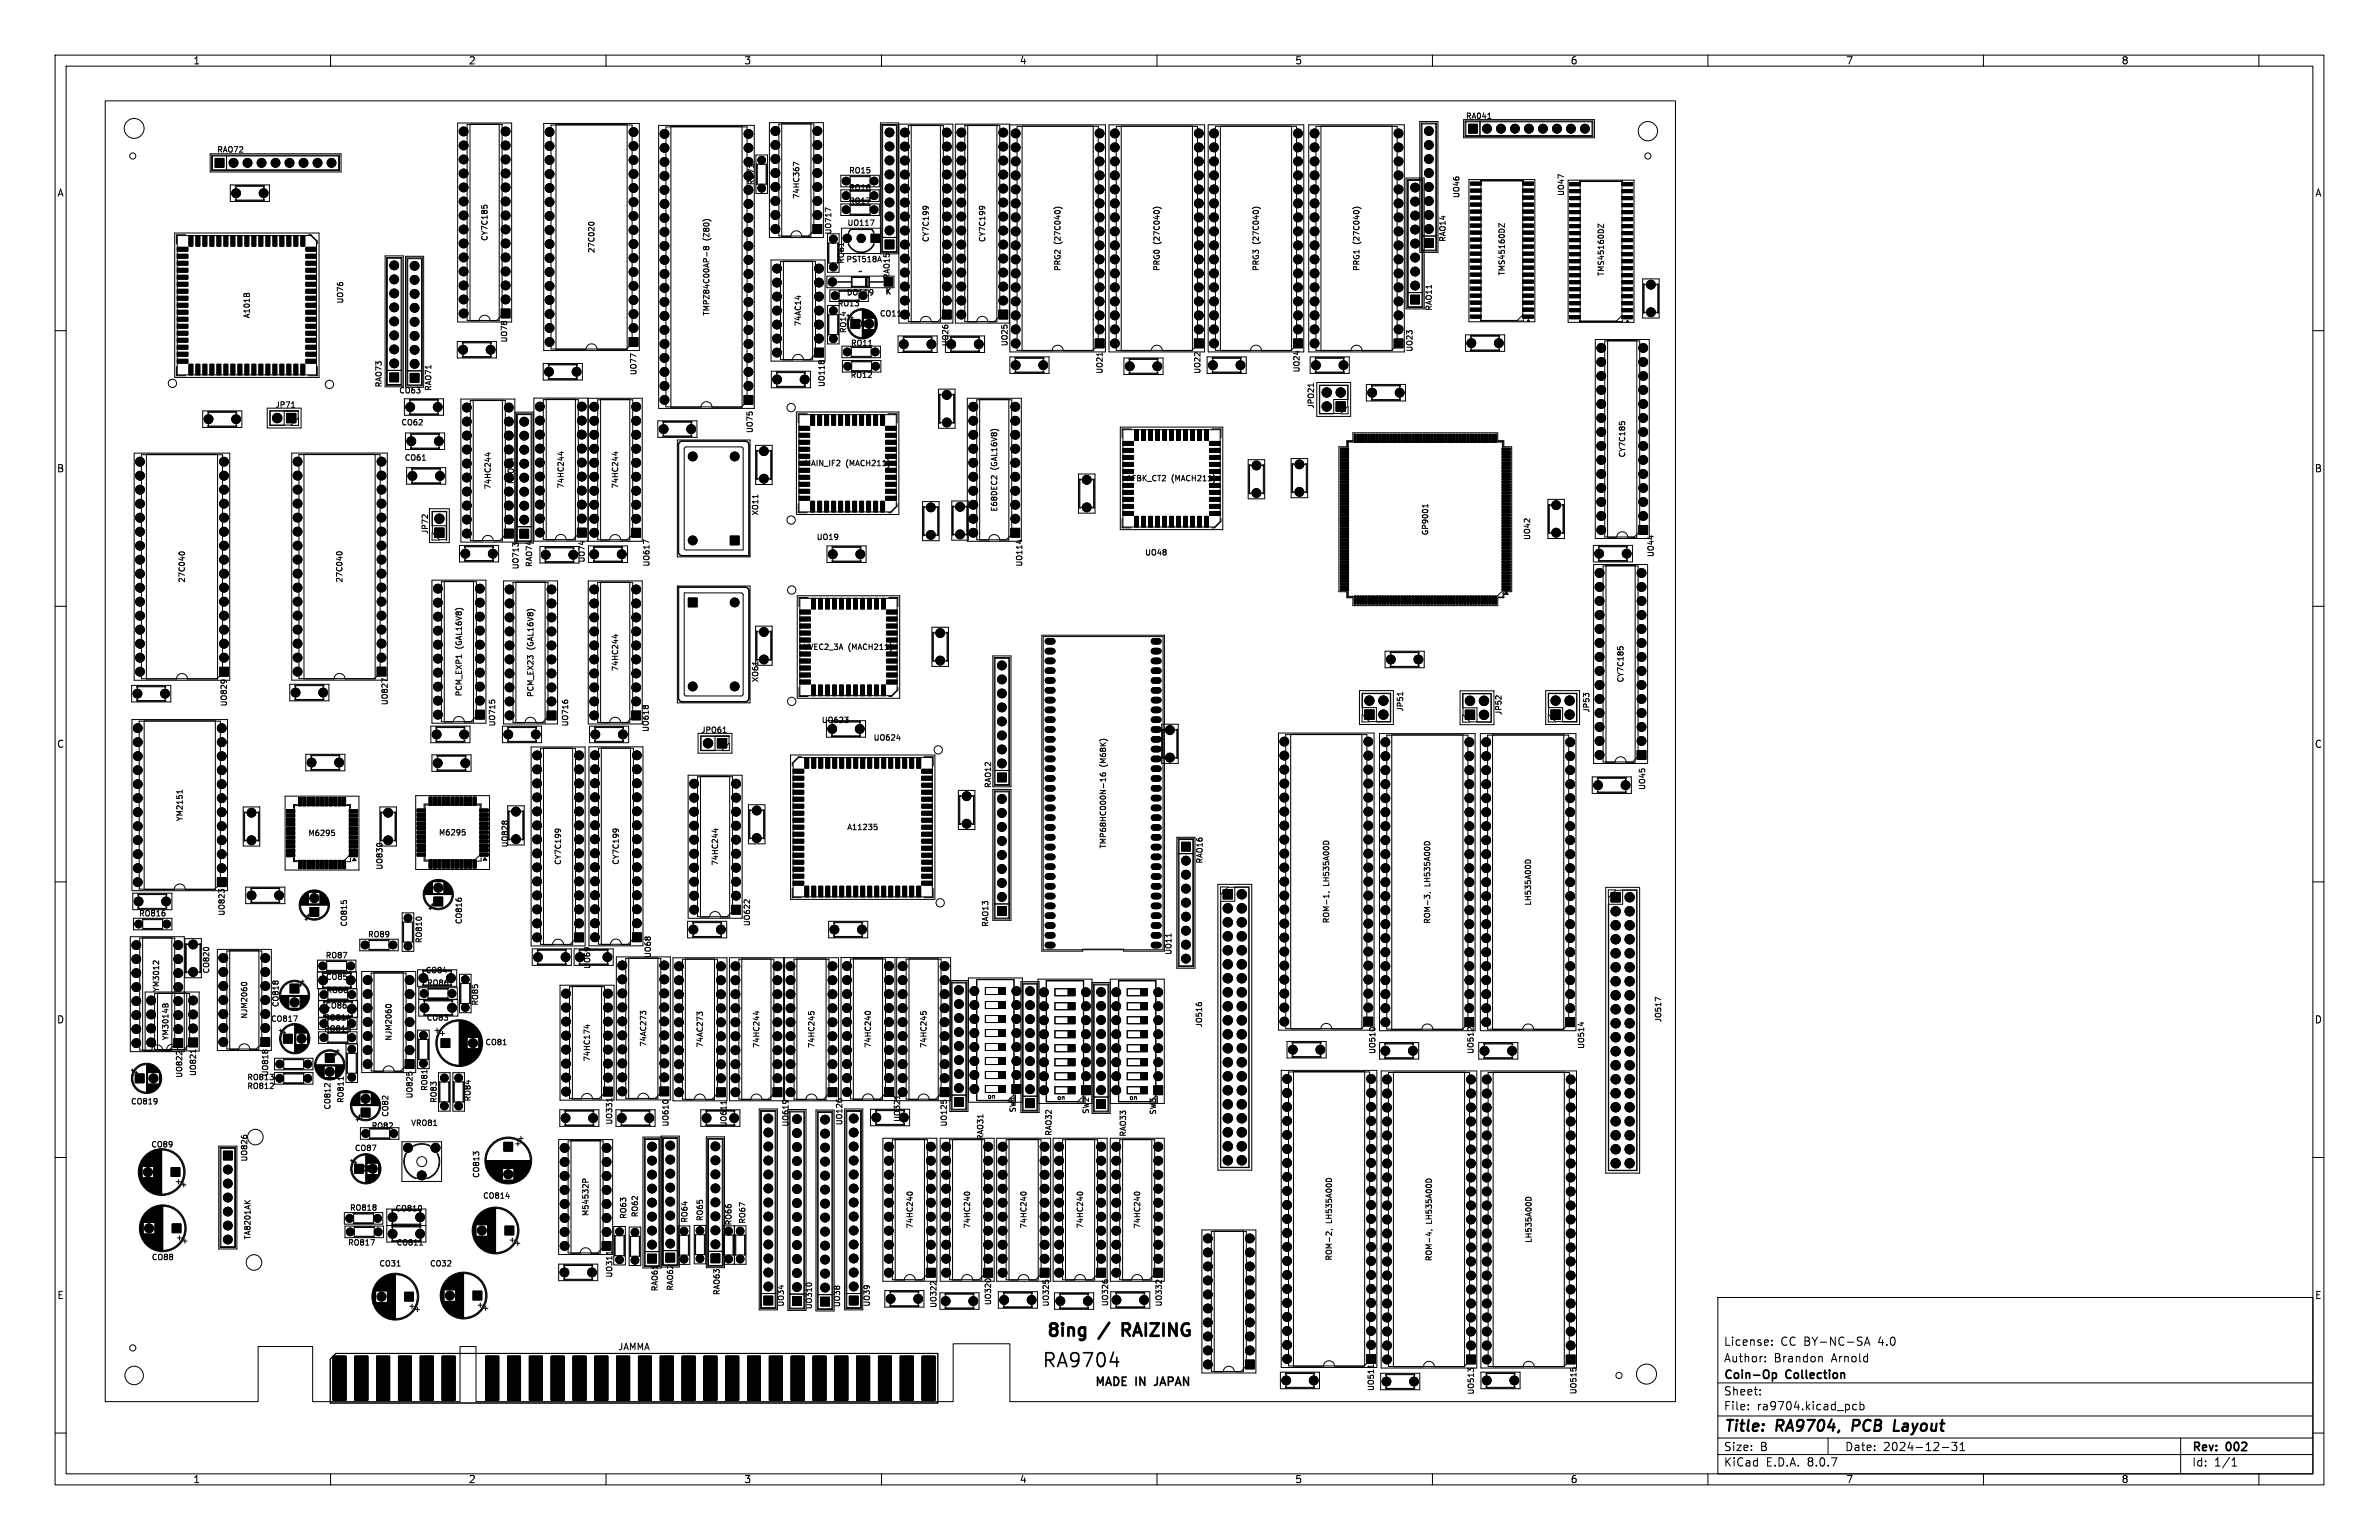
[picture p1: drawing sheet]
<svg xmlns="http://www.w3.org/2000/svg" width="432mm" height="279mm" viewBox="0 0 432 279" stroke-linecap="round" stroke-linejoin="round" font-family="sans-serif">
<defs><g id="words">
<text font-size="3.5" x="189.1" y="248.3">RA9704</text>
<g font-size="3.1">
<text x="189.8" y="242.7">8ing</text>
<text x="199.9" y="242.7">/</text>
<text x="205" y="242.7">RAIZING</text>
</g>
<g font-size="2.8">
<text x="312.8" y="260.3">Title:</text>
<text x="322.5" y="260.3">RA9704,</text>
<text x="337.1" y="260.3">PCB</text>
<text x="345.4" y="260.3">Layout</text>
</g>
<g font-size="2.1">
<text x="312.8" y="244.4">License:</text>
<text x="323.2" y="244.4">CC BY-NC-SA</text>
<text x="341" y="244.4">4.0</text>
<text x="198.6" y="251.5">MADE IN</text>
<text x="210.3" y="251.5">JAPAN</text>
<text x="312.8" y="250.6">Coin-Op</text>
<text x="312.8" y="247.4">Author:</text>
<text x="321.9" y="247.4">Brandon</text>
<text x="324.3" y="250.6">Collection</text>
<text x="332.5" y="247.4">Arnold</text>
<text x="312.8" y="256.1">File:</text>
<text x="312.8" y="253.4">Sheet:</text>
<text x="318.9" y="256.1">ra9704.kicad_pcb</text>
<text x="312.8" y="263.5">Size:</text>
<text x="319.5" y="263.5">B</text>
<text x="334.8" y="263.5">Date:</text>
<text x="341.8" y="263.5">2024-12-31</text>
<text x="397.8" y="263.7">Rev:</text>
<text x="404.2" y="263.7">002</text>
<text x="312.8" y="266.3">KiCad</text>
<text x="320.5" y="266.3">E.D.A.</text>
<text x="328.1" y="266.3">8.0.7</text>
<text x="397.8" y="266.3">Id:</text>
<text x="401.9" y="266.3">1/1</text>
</g>
<g font-size="1.8">
<text x="35" y="11.9">1</text>
<text x="85" y="11.9">2</text>
<text x="135" y="11.9">3</text>
<text x="185" y="11.9">4</text>
<text x="235" y="11.9">5</text>
<text x="285" y="11.9">6</text>
<text x="335" y="11.9">7</text>
<text x="385" y="11.9">8</text>
<text x="10.3" y="35.9">A</text>
<text x="420.1" y="35.9">A</text>
<text x="10.3" y="85.9">B</text>
<text x="420.1" y="85.9">B</text>
<text x="10.3" y="135.9">C</text>
<text x="420.1" y="135.9">C</text>
<text x="10.3" y="185.9">D</text>
<text x="420.1" y="185.9">D</text>
<text x="10.3" y="235.9">E</text>
<text x="420.1" y="235.9">E</text>
<text x="35" y="269.3">1</text>
<text x="85" y="269.3">2</text>
<text x="135" y="269.3">3</text>
<text x="185" y="269.3">4</text>
<text x="235" y="269.3">5</text>
<text x="285" y="269.3">6</text>
<text x="335" y="269.3">7</text>
<text x="385" y="269.3">8</text>
</g>
<text font-size="1.7" x="112.1" y="245.2">JAMMA</text>
<g font-size="1.4">
<text x="266" y="21.8">RA041</text>
<text x="39.3" y="27.9">RAO72</text>
<text x="137.1" y="33.7" transform="rotate(-90 137.1 33.7)">RO71</text>
<text x="154" y="31.7">RO15</text>
<text x="154" y="34.8">RO16</text>
<text x="284.1" y="35.7" transform="rotate(-90 284.1 35.7)">UO47</text>
<text x="145.3" y="36.2" transform="rotate(-90 145.3 36.2)">74HC367</text>
<text x="153.7" y="41.2">UO117</text>
<text x="154" y="37.2">RO17</text>
<text x="265.1" y="36" transform="rotate(-90 265.1 36)">UO46</text>
<text x="88.7" y="43.8" transform="rotate(-90 88.7 43.8)">CY7C185</text>
<text x="108.1" y="46" transform="rotate(-90 108.1 46)">27C020</text>
<text x="128.9" y="43.7" transform="rotate(-90 128.9 43.7)">(Z80)</text>
<text x="151.1" y="42.7" transform="rotate(-90 151.1 42.7)">UO717</text>
<text x="153.4" y="48" transform="rotate(-90 153.4 48)">RO61</text>
<text x="153.5" y="47.8">PST518A</text>
<text x="168.8" y="44" transform="rotate(-90 168.8 44)">CY7C199</text>
<text x="179" y="44" transform="rotate(-90 179 44)">CY7C199</text>
<text x="192.7" y="44.3" transform="rotate(-90 192.7 44.3)">(27C040)</text>
<text x="210.7" y="44.3" transform="rotate(-90 210.7 44.3)">(27C040)</text>
<text x="228.7" y="44.3" transform="rotate(-90 228.7 44.3)">(27C040)</text>
<text x="246.9" y="44.3" transform="rotate(-90 246.9 44.3)">(27C040)</text>
<text x="262.6" y="44" transform="rotate(-90 262.6 44)">RAO14</text>
<text x="153.6" y="53.8">DO119</text>
<text x="155.7" y="50">~</text>
<text x="160.6" y="53.6">K</text>
<text x="161.7" y="50.8" transform="rotate(-90 161.7 50.8)">RAO15</text>
<text x="192.7" y="49.3" transform="rotate(-90 192.7 49.3)">PRG2</text>
<text x="210.7" y="49.3" transform="rotate(-90 210.7 49.3)">PRG0</text>
<text x="228.7" y="49.3" transform="rotate(-90 228.7 49.3)">PRG3</text>
<text x="246.9" y="49.3" transform="rotate(-90 246.9 49.3)">PRG1</text>
<text x="273.3" y="50.1" transform="rotate(-90 273.3 50.1)">TMS45160DZ</text>
<text x="291.3" y="50.2" transform="rotate(-90 291.3 50.2)">TMS45160DZ</text>
<text x="45.5" y="57.9" transform="rotate(-90 45.5 57.9)">A101B</text>
<text x="62.5" y="55.2" transform="rotate(-90 62.5 55.2)">UO76</text>
<text x="128.9" y="57.4" transform="rotate(-90 128.9 57.4)">TMPZ84C00AP-8</text>
<text x="145.6" y="59.3" transform="rotate(-90 145.6 59.3)">74AC14</text>
<text x="151.9" y="55.8">RO13</text>
<text x="154.4" y="59.5">CO11</text>
<text x="159.6" y="57.6">CO11</text>
<text x="260.1" y="56.5" transform="rotate(-90 260.1 56.5)">RAO11</text>
<text x="92.2" y="62.2" transform="rotate(-90 92.2 62.2)">UO78</text>
<text x="153.8" y="60.6" transform="rotate(-90 153.8 60.6)">RO14</text>
<text x="154.3" y="63">RO11</text>
<text x="172.3" y="62.9" transform="rotate(-90 172.3 62.9)">UO26</text>
<text x="183.1" y="62.9" transform="rotate(-90 183.1 62.9)">UO25</text>
<text x="256.6" y="63.9" transform="rotate(-90 256.6 63.9)">UO23</text>
<text x="69.5" y="70.4" transform="rotate(-90 69.5 70.4)">RAO73</text>
<text x="72.3" y="71.6">CO63</text>
<text x="78.5" y="71" transform="rotate(-90 78.5 71)">RAO71</text>
<text x="115.7" y="68.2" transform="rotate(-90 115.7 68.2)">UO77</text>
<text x="149.9" y="70.3" transform="rotate(-90 149.9 70.3)">UO118</text>
<text x="154.3" y="68.8">RO12</text>
<text x="200.3" y="67.9" transform="rotate(-90 200.3 67.9)">UO21</text>
<text x="218.1" y="67.9" transform="rotate(-90 218.1 67.9)">UO22</text>
<text x="236.1" y="67.7" transform="rotate(-90 236.1 67.7)">UO24</text>
<text x="49.9" y="74.2">JP71</text>
<text x="72.7" y="77.4">CO62</text>
<text x="238.7" y="74.2" transform="rotate(-90 238.7 74.2)">JPO21</text>
<text x="73.3" y="83.8">CO61</text>
<text x="136.8" y="78.7" transform="rotate(-90 136.8 78.7)">UO75</text>
<text x="295.2" y="83.1" transform="rotate(-90 295.2 83.1)">CY7C185</text>
<text x="89.3" y="88.9" transform="rotate(-90 89.3 88.9)">74HC244</text>
<text x="93.5" y="87.9" transform="rotate(-90 93.5 87.9)">RAO74</text>
<text x="102.5" y="88.7" transform="rotate(-90 102.5 88.7)">74HC244</text>
<text x="112.4" y="88.8" transform="rotate(-90 112.4 88.8)">74HC244</text>
<text x="145.9" y="84.8">MAIN_IF2</text>
<text x="153.5" y="84.8">(MACH211)</text>
<text x="181.2" y="85.3" transform="rotate(-90 181.2 85.3)">(GAL16V8)</text>
<text x="204.4" y="87.5">AFBK_CT2</text>
<text x="212.6" y="87.5">(MACH211)</text>
<text x="137.8" y="93.6" transform="rotate(-90 137.8 93.6)">XO11</text>
<text x="181.2" y="92.9" transform="rotate(-90 181.2 92.9)">E68DEC2</text>
<text x="77.9" y="97" transform="rotate(-90 77.9 97)">JP72</text>
<text x="148.1" y="98.2">UO19</text>
<text x="207.7" y="101">UO48</text>
<text x="259.4" y="97.2" transform="rotate(-90 259.4 97.2)">GP9001</text>
<text x="277.9" y="98.1" transform="rotate(-90 277.9 98.1)">UO42</text>
<text x="300.4" y="101.2" transform="rotate(-90 300.4 101.2)">UO44</text>
<text x="33.7" y="105.8" transform="rotate(-90 33.7 105.8)">27C040</text>
<text x="62.4" y="105.8" transform="rotate(-90 62.4 105.8)">27C040</text>
<text x="94.3" y="103.4" transform="rotate(-90 94.3 103.4)">UO713</text>
<text x="96.8" y="103" transform="rotate(-90 96.8 103)">RAO74</text>
<text x="106.3" y="102.2" transform="rotate(-90 106.3 102.2)">UO74</text>
<text x="118.1" y="102.9" transform="rotate(-90 118.1 102.9)">UO617</text>
<text x="185.7" y="102.9" transform="rotate(-90 185.7 102.9)">UO114</text>
<text x="84" y="117.7" transform="rotate(-90 84 117.7)">(GAL16V8)</text>
<text x="97" y="117.9" transform="rotate(-90 97 117.9)">(GAL16V8)</text>
<text x="145.8" y="118.1">VVEC2_3A</text>
<text x="154" y="118.1">(MACH211)</text>
<text x="112.4" y="121.9" transform="rotate(-90 112.4 121.9)">74HC244</text>
<text x="137.8" y="123.9" transform="rotate(-90 137.8 123.9)">XO61</text>
<text x="294.9" y="123.9" transform="rotate(-90 294.9 123.9)">CY7C185</text>
<text x="41.4" y="128.3" transform="rotate(-90 41.4 128.3)">UO829</text>
<text x="70.6" y="128.1" transform="rotate(-90 70.6 128.1)">UO827</text>
<text x="84" y="126.5" transform="rotate(-90 84 126.5)">PCM_EXP1</text>
<text x="90.1" y="131.9" transform="rotate(-90 90.1 131.9)">UO715</text>
<text x="97" y="126.6" transform="rotate(-90 97 126.6)">PCM_EX23</text>
<text x="103.3" y="131.9" transform="rotate(-90 103.3 131.9)">UO716</text>
<text x="149" y="131.4">UO623</text>
<text x="254.9" y="129.2" transform="rotate(-90 254.9 129.2)">JP51</text>
<text x="272.7" y="129.8" transform="rotate(-90 272.7 129.8)">JP52</text>
<text x="288.7" y="129.4" transform="rotate(-90 288.7 129.4)">JP53</text>
<text x="117.9" y="132.9" transform="rotate(-90 117.9 132.9)">UO618</text>
<text x="127.2" y="133.2">JPO61</text>
<text x="158.5" y="134.6">UO624</text>
<text x="180.1" y="143.1" transform="rotate(-90 180.1 143.1)">RAO12</text>
<text x="200.9" y="139.1" transform="rotate(-90 200.9 139.1)">(M68K)</text>
<text x="298.8" y="143.4" transform="rotate(-90 298.8 143.4)">UO45</text>
<text x="33.3" y="149.1" transform="rotate(-90 33.3 149.1)">YM2151</text>
<text x="55.8" y="151.9">M6295</text>
<text x="79.5" y="151.8">M6295</text>
<text x="92.4" y="153.9" transform="rotate(-90 92.4 153.9)">UO828</text>
<text x="153.7" y="150.8">A11235</text>
<text x="200.9" y="154.1" transform="rotate(-90 200.9 154.1)">TMP68HC000N-16</text>
<text x="69.6" y="157.9" transform="rotate(-90 69.6 157.9)">UO830</text>
<text x="102" y="157" transform="rotate(-90 102 157)">CY7C199</text>
<text x="112.5" y="157" transform="rotate(-90 112.5 157)">CY7C199</text>
<text x="130.5" y="157.2" transform="rotate(-90 130.5 157.2)">74HC244</text>
<text x="218.5" y="156.8" transform="rotate(-90 218.5 156.8)">RAO16</text>
<text x="241.4" y="160.8" transform="rotate(-90 241.4 160.8)">LH535A00D</text>
<text x="259.8" y="160.9" transform="rotate(-90 259.8 160.9)">LH535A00D</text>
<text x="25.1" y="166.5">RO816</text>
<text x="41" y="166.3" transform="rotate(-90 41 166.3)">UO823</text>
<text x="84" y="167.8" transform="rotate(-90 84 167.8)">CO816</text>
<text x="241.4" y="167.6" transform="rotate(-90 241.4 167.6)">ROM-1,</text>
<text x="259.8" y="167.7" transform="rotate(-90 259.8 167.7)">ROM-3,</text>
<text x="278.1" y="164.4" transform="rotate(-90 278.1 164.4)">LH535A00D</text>
<text x="63.2" y="168.2" transform="rotate(-90 63.2 168.2)">CO815</text>
<text x="66.7" y="170.3">RO89</text>
<text x="76.8" y="171.2" transform="rotate(-90 76.8 171.2)">RO810</text>
<text x="118.3" y="173.9" transform="rotate(-90 118.3 173.9)">UO68</text>
<text x="136.3" y="168.2" transform="rotate(-90 136.3 168.2)">UO622</text>
<text x="179.6" y="168.3" transform="rotate(-90 179.6 168.3)">RAO13</text>
<text x="212.8" y="173.3" transform="rotate(-90 212.8 173.3)">UO11</text>
<text x="38.2" y="176.7" transform="rotate(-90 38.2 176.7)">CO820</text>
<text x="59" y="174.1">RO87</text>
<text x="59" y="178">CO85</text>
<text x="77.1" y="176.8">CO84</text>
<text x="77.4" y="179.1">RO86</text>
<text x="107.3" y="175.9" transform="rotate(-90 107.3 175.9)">UO69</text>
<text x="29.1" y="180.1" transform="rotate(-90 29.1 180.1)">YM3012</text>
<text x="45.1" y="184.9" transform="rotate(-90 45.1 184.9)">NJM2060</text>
<text x="49.1" y="185.6">CO817</text>
<text x="50.8" y="182.8" transform="rotate(-90 50.8 182.8)">CO818</text>
<text x="58.7" y="185.4">RO814</text>
<text x="58.9" y="183.2">CO86</text>
<text x="59.1" y="180.4">RO88</text>
<text x="77.3" y="185.4">CO83</text>
<text x="87" y="182.6" transform="rotate(-90 87 182.6)">RO85</text>
<text x="301.7" y="185.6" transform="rotate(-90 301.7 185.6)">JO517</text>
<text x="30.8" y="188.9" transform="rotate(-90 30.8 188.9)">YM3014B</text>
<text x="58.7" y="187.4">RO815</text>
<text x="71.3" y="188.9" transform="rotate(-90 71.3 188.9)">NJM2060</text>
<text x="88" y="189.8">CO81</text>
<text x="117.5" y="190" transform="rotate(-90 117.5 190)">74AC273</text>
<text x="127.8" y="190.2" transform="rotate(-90 127.8 190.2)">74AC273</text>
<text x="138" y="190.3" transform="rotate(-90 138 190.3)">74HC244</text>
<text x="148" y="190.3" transform="rotate(-90 148 190.3)">74HC245</text>
<text x="158.3" y="190.2" transform="rotate(-90 158.3 190.2)">74HC240</text>
<text x="168.4" y="190.3" transform="rotate(-90 168.4 190.3)">74HC245</text>
<text x="218.4" y="186.5" transform="rotate(-90 218.4 186.5)">JO516</text>
<text x="249.8" y="191.3" transform="rotate(-90 249.8 191.3)">UO510</text>
<text x="267.7" y="191.3" transform="rotate(-90 267.7 191.3)">UO512</text>
<text x="287.7" y="190.4" transform="rotate(-90 287.7 190.4)">UO514</text>
<text x="33.3" y="195.7" transform="rotate(-90 33.3 195.7)">UO822</text>
<text x="35.8" y="195.3" transform="rotate(-90 35.8 195.3)">UO821</text>
<text x="44.8" y="196.2">RO813</text>
<text x="44.8" y="197.8">RO812</text>
<text x="48.9" y="195.4" transform="rotate(-90 48.9 195.4)">UO818</text>
<text x="107.3" y="192.7" transform="rotate(-90 107.3 192.7)">74HC174</text>
<text x="23.7" y="200.6">CO819</text>
<text x="60.2" y="201.4" transform="rotate(-90 60.2 201.4)">CO812</text>
<text x="62.6" y="200.2" transform="rotate(-90 62.6 200.2)">RO811</text>
<text x="70.7" y="202.7" transform="rotate(-90 70.7 202.7)">CO82</text>
<text x="75.1" y="199.4" transform="rotate(-90 75.1 199.4)">UO825</text>
<text x="77.8" y="198" transform="rotate(-90 77.8 198)">RO81</text>
<text x="79.5" y="200.2" transform="rotate(-90 79.5 200.2)">RO83</text>
<text x="85.6" y="200" transform="rotate(-90 85.6 200)">RO84</text>
<text x="163.6" y="203.7" transform="rotate(-90 163.6 203.7)">UO321</text>
<text x="184.6" y="201.9" transform="rotate(-90 184.6 201.9)">SW1</text>
<text x="197.8" y="202.2" transform="rotate(-90 197.8 202.2)">SW2</text>
<text x="210" y="202.3" transform="rotate(-90 210 202.3)">SW3</text>
<text x="27.3" y="208.4">CO89</text>
<text x="64.3" y="209">CO87</text>
<text x="67.3" y="205">RO82</text>
<text x="74.5" y="204.5">VRO81</text>
<text x="111.3" y="204.2" transform="rotate(-90 111.3 204.2)">UO331</text>
<text x="121.5" y="204.5" transform="rotate(-90 121.5 204.5)">UO610</text>
<text x="132.1" y="204.7" transform="rotate(-90 132.1 204.7)">UO611</text>
<text x="143.3" y="204.5" transform="rotate(-90 143.3 204.5)">UO619</text>
<text x="153.1" y="204.3" transform="rotate(-90 153.1 204.3)">UO126</text>
<text x="172.1" y="204.5" transform="rotate(-90 172.1 204.5)">UO125</text>
<text x="178.7" y="207" transform="rotate(-90 178.7 207)">RAO31</text>
<text x="191.1" y="206.2" transform="rotate(-90 191.1 206.2)">RAO32</text>
<text x="204.6" y="206.3" transform="rotate(-90 204.6 206.3)">RAO33</text>
<text x="45.1" y="210.9" transform="rotate(-90 45.1 210.9)">UO826</text>
<text x="64.3" y="212.8">CO87</text>
<text x="87.2" y="213.8" transform="rotate(-90 87.2 213.8)">CO813</text>
<text x="63.4" y="219.9">RO818</text>
<text x="71.7" y="220">CO810</text>
<text x="87.6" y="217.7">CO814</text>
<text x="107" y="220.8" transform="rotate(-90 107 220.8)">M54532P</text>
<text x="113.9" y="221.3" transform="rotate(-90 113.9 221.3)">RO63</text>
<text x="116" y="221" transform="rotate(-90 116 221)">RO62</text>
<text x="125" y="222" transform="rotate(-90 125 222)">RO64</text>
<text x="127.8" y="221.7" transform="rotate(-90 127.8 221.7)">RO65</text>
<text x="242" y="222" transform="rotate(-90 242 222)">LH535A00D</text>
<text x="45.7" y="225" transform="rotate(-90 45.7 225)">TA8201AK</text>
<text x="63.1" y="226.2">RO817</text>
<text x="71.9" y="226.2">CO811</text>
<text x="133" y="222.4" transform="rotate(-90 133 222.4)">RO66</text>
<text x="135.5" y="222.1" transform="rotate(-90 135.5 222.1)">RO67</text>
<text x="165.9" y="223" transform="rotate(-90 165.9 223)">74HC240</text>
<text x="176.3" y="223" transform="rotate(-90 176.3 223)">74HC240</text>
<text x="186.5" y="223" transform="rotate(-90 186.5 223)">74HC240</text>
<text x="196.8" y="223" transform="rotate(-90 196.8 223)">74HC240</text>
<text x="207.1" y="223" transform="rotate(-90 207.1 223)">74HC240</text>
<text x="260.1" y="222.1" transform="rotate(-90 260.1 222.1)">LH535A00D</text>
<text x="278.2" y="225.6" transform="rotate(-90 278.2 225.6)">LH535A00D</text>
<text x="27.4" y="228.8">CO88</text>
<text x="68.7" y="230">CO31</text>
<text x="77.9" y="230">CO32</text>
<text x="111.3" y="231.9" transform="rotate(-90 111.3 231.9)">UO311</text>
<text x="242" y="228.8" transform="rotate(-90 242 228.8)">ROM-2,</text>
<text x="260.1" y="228.9" transform="rotate(-90 260.1 228.9)">ROM-4,</text>
<text x="119.6" y="234.4" transform="rotate(-90 119.6 234.4)">RAO61</text>
<text x="122.4" y="234.3" transform="rotate(-90 122.4 234.3)">RAO62</text>
<text x="130.8" y="235.1" transform="rotate(-90 130.8 235.1)">RAO63</text>
<text x="142.5" y="237.2" transform="rotate(-90 142.5 237.2)">UO34</text>
<text x="147.6" y="237.7" transform="rotate(-90 147.6 237.7)">UO310</text>
<text x="152.7" y="237.3" transform="rotate(-90 152.7 237.3)">UO38</text>
<text x="158.1" y="237.2" transform="rotate(-90 158.1 237.2)">UO39</text>
<text x="170.2" y="237.4" transform="rotate(-90 170.2 237.4)">UO322</text>
<text x="180.1" y="236.9" transform="rotate(-90 180.1 236.9)">UO320</text>
<text x="190.6" y="237.2" transform="rotate(-90 190.6 237.2)">UO325</text>
<text x="201.3" y="237.1" transform="rotate(-90 201.3 237.1)">UO326</text>
<text x="211.1" y="237.2" transform="rotate(-90 211.1 237.2)">UO332</text>
<text x="249.6" y="252.5" transform="rotate(-90 249.6 252.5)">UO511</text>
<text x="267.7" y="253.1" transform="rotate(-90 267.7 253.1)">UO513</text>
<text x="286.3" y="253.1" transform="rotate(-90 286.3 253.1)">UO515</text>
</g>
<g font-size="1.1">
<text x="179.2" y="199.5">on</text>
<text x="191.8" y="199.7">on</text>
<text x="204.9" y="199.7">on</text>
</g>
</g></defs>
<g fill="none" stroke="#000" stroke-width=".18">
<path d="M10 10h411.8v259.4h-411.8zM12 12h407.8v255.4h-407.8zM19.1 18.3h285v236h-120.8v-10.5h-10.3v10.5h-86.6v-10h-2.9v10h-26.8v-10h-9.8v10h-27.8zM60 10v2M110 10v2M160 10v2M210 10v2M260 10v2M310 10v2M360 10v2M410 10v2M38.1 27.9h23.8v3.3h-23.8z"/>
<path d="M38.4 28.2h23.2v2.8h-23.2zM38.6 28.3h22.9v2.5h-22.9zM41.1 28.2v2.8M41.8 33.6h7.1v3h-7.1zM42.7 34v-.3h5.3v.3M42.7 36.1v.3h5.3v-.3M42.8 33.8h5v2.5h-5zM83.1 22.3h9.8v36.1h-9.8zM84.8 22.6h6.3v34.5l-1 1h-5.3zM85.3 22.5h5.3v35.7h-1.6a1 1 0 0 0-1-1 1 1 0 0 0-1 1h-1.7zM87.4 37.3v.5M87.8 37.4l.2-.2h.2l.2 .2"/>
<path d="M98.7 22.4h17.3v41.2h-17.3zM100 22.7h14.7v39.6l-1 1h-13.7zM100.9 22.6h12.9v40.8h-5.4a1 1 0 0 0-1-1 1 1 0 0 0-1 1h-5.5zM119.5 22.8h17.4v51.3h-17.4zM120.9 23h14.7v49.8l-1 1h-13.7zM121.8 23h12.9v50.9h-5.5a1 1 0 0 0-1-1 1 1 0 0 0-1 1h-5.4zM127.7 40l.5-.2 .7 .2M136.8 29.8v.6M137.2 28.1h2.1v7h-2.1zM137.3 29.7v3.8M137.4 29.8h1.6v3.6h-1.6zM138.2 29.1v.7"/>
<path d="M138.2 33.4v.8M139.2 29.7v3.8M139.7 22.3h9.7v20.8h-9.7zM141.4 22.5h6.3v19.3l-1 1h-5.3zM141.9 22.4h5.3v20.5h-1.7a1 1 0 0 0-1-1 1 1 0 0 0-1 1h-1.6zM145 29.8l-1-.4v.7M150.8 38.1l-1-.4v.7M152.6 31.8h7v2.1h-7zM152.6 34.5h7v2.1h-7zM152.6 37h7v2.1h-7zM153.6 32.9h.7M153.6 35.5h.7"/>
<path d="M153.6 38h.7M154.2 31.9h3.8M154.2 33.8h3.8M154.2 36.4h3.8M154.2 34.6h3.8M154.2 37.1h3.8M154.2 39h3.8M154.3 32.1h3.6v1.6h-3.6zM154.3 34.7h3.6v1.6h-3.6zM154.3 37.2h3.6v1.6h-3.6zM157.9 32.9h.7M157.9 35.5h.7"/>
<path d="M157.9 38h.7M158 39.9h.6l-.4 1M159.8 22.3h3.3v23.8h-3.3zM160.1 22.6h2.7v23.2h-2.7zM160.2 22.7h2.5v22.9h-2.5zM163.2 22.5h9.8v36.1h-9.8zM164.9 22.8h6.3v34.5l-1 1h-5.3zM165.4 22.7h5.3v35.7h-1.7a1 1 0 0 0-1-1 1 1 0 0 0-1 1h-1.6zM167.9 37.4l.2 .2M168.4 37.6l-.7-.2-.2 .2M173.4 22.5h9.8v36.1h-9.8zM175.1 22.8h6.4v34.5l-1 1h-5.4z"/>
<path d="M175.6 22.7h5.3v35.7h-1.6a1 1 0 0 0-1-1 1 1 0 0 0-1 1h-1.7zM178.2 37.4l.2 .2M178.7 37.6l-.8-.2-.1 .2M183.3 22.6h17.3v41.3h-17.3zM184.6 22.9h14.7v39.7l-1 1h-13.7zM185.5 22.9h12.9v40.7h-5.4a1 1 0 0 0-1-1 1 1 0 0 0-1 1h-5.5zM191.3 37.9a1.15 1.15 0 0 1 1.5 0M201.3 22.6h17.3v41.3h-17.3zM202.6 22.9h14.7v39.7l-1 1h-13.7zM203.5 22.9h12.9v40.7h-5.4a1 1 0 0 0-1-1 1 1 0 0 0-1 1h-5.5zM209.3 37.9a1.15 1.15 0 0 1 1.5 0M219.3 22.6h17.3v41.3h-17.3z"/>
<path d="M220.6 22.9h14.7v39.7l-1 1h-13.7zM221.5 22.9h12.9v40.7h-5.4a1 1 0 0 0-1-1 1 1 0 0 0-1 1h-5.5zM227.3 37.9a1.15 1.15 0 0 1 1.5 0M237.5 22.6h17.4v41.3h-17.4zM238.9 22.9h14.7v39.7l-1 1h-13.7zM239.8 22.9h12.9v40.7h-5.5a1 1 0 0 0-1-1 1 1 0 0 0-1 1h-5.4zM245.5 37.9a1.15 1.15 0 0 1 1.6 0M255.2 32.3h3.3v23.8h-3.3zM255.4 32.6h2.8v23.2h-2.8zM257.7 22h3.3v23.8h-3.3zM257.9 22.3h2.8v23.2h-2.8zM258.1 32.7h-2.5v22.9h2.5v-33.1h2.5v22.9h-2.5"/>
<path d="M265.7 21.7h23.7v3.3h-23.7zM265.9 22h23.2v2.8h-23.2zM266.1 22.1h22.9v2.5h-22.9zM266.6 32.6h12v25.8h-12zM268.6 22v2.8M268.7 33v-.3h7.8v.3M268.8 32.8h7.6v24.3l-1 1h-6.6zM270 21.5h.6M284.6 32.7h12v25.8h-12zM286.7 33.1v-.3h7.8v.3M286.8 32.9h7.6v24.3l-1 1h-6.6zM31.7 42.3h26.2v26.2h-26.2z"/>
<path d="M32.2 42.7h24.2l1 1v24.3h-25.2zM33.7 42.6h-1.7v1.6M44.8 53.3h.4M55.9 42.6h.5l1.2 1.1v.5M57.4 54.9l-1 .5 1 .5M69.9 46.4h3.3v23.8h-3.3zM70.1 46.7h2.8v23.2h-2.8zM70.3 46.9h2.5v22.9h-2.5zM73.6 46.5h3.3v23.7h-3.3zM73.8 46.8h2.9v23.2h-2.9zM74 46.9h2.5v22.9h-2.5zM106.9 40.7l-.1-.1a.53 .53 0 0 1 .5-.3 .53 .53 0 0 1 .5 .3v.1"/>
<path d="M128.1 44.9v.2M128.1 44.9l-.2-.2-.2 .2 .2 .4 .2-.2M128.1 44.9l.2-.2 .4 .2-.2 .4-.4-.2M128.3 45.7v.8M139.9 47.2h9.8v18.3h-9.8zM141.7 47.5h6.3v16.7l-1 1h-5.3zM142.2 47.4h5.3v17.9h-1.7a1 1 0 0 0-1-1 1 1 0 0 0-1 1h-1.6zM144.6 53.8h.7M145 53.7v.6M150.1 50.1h12.1v2.1h-12.1zM150.2 42.4h2.1v7h-2.1zM150.2 55.4h2.1v7h-2.1z"/>
<path d="M150.3 44v3.8M150.3 57v3.8M150.5 44.1h1.5v3.6h-1.5zM150.5 57.1h1.5v3.6h-1.5zM150.6 52.6h7v2.1h-7zM151.1 51.2h3.6M151.2 43.4v.7M151.2 47.7v.8M151.2 56.4v.7M151.6 53.7h.7M152.2 44v3.8M152.2 57v3.8"/>
<path d="M152.2 52.7h3.8M152.2 54.6h3.8M152.3 52.9h3.6v1.6h-3.6zM152.8 41.4h7v4.6h-7zM153.1 44.1v.5M154 44.3a2.6 2.6 0 0 0 2.3 1.6 2.6 2.6 0 0 0 2.4-1.6M154.4 57.7h.5M154.4 41.7l3.8-.1a2.48 2.48 0 0 1-.2 3.4 2.48 2.48 0 0 1-3.4 .1 2.48 2.48 0 0 1-.2-3.4M154.5 50.2h3.3v1.9h-3.3zM154.6 57.4v.5M154.7 50.4h3v1.6h-3zM156.5 56.2v5.1"/>
<path d="M156.6 56.2v5.1M156.7 56.2v5.1M156.7 56.2v1.5M156.7 59.8v1.5M156.8 56.2v1.5M156.8 59.8v1.5M156.9 56.2v1.5M156.9 59.8v1.5M157 56.2v1.5M157 59.8v1.5M157.1 56.2v1.5M157.1 59.8v1.5"/>
<path d="M157.1 50.2v1.9M157.1 50.4v1.6M157.2 56.3v1.4M157.2 59.8v1.4M157.2 50.2v1.9M157.3 56.3v1.4M157.3 59.8v1.4M157.3 50.4v1.6M157.4 50.2v1.9M157.4 56.3v1.4M157.4 59.8v1.4M157.5 56.4v1.3"/>
<path d="M157.5 59.8v1.3M157.6 56.4v1.3M157.6 59.8v1.3M157.7 56.4v1.3M157.7 51.2h3.6M157.7 59.8v1.3M157.7 59.2h.6M157.7 56.5v1.2M157.7 59.8v1.2M157.8 56.5v1.2M157.8 59.8v1.2M157.9 56.6v1.1"/>
<path d="M157.9 59.8v1.2M157.9 59.8v1.1M158 56.6v1.1M158 59.8v1.1M158.1 56.7v1M158.1 59.8v1M158.2 56.8v.9M158.2 59.8v.9M158.3 56.8v.9M158.3 59.8v.9M158.3 56.9v.8M158.3 59.8v.8"/>
<path d="M158.4 59.8l-.1 .8M158.4 57v.7M158.4 59.8v.7M158.5 57.1v.6M158.5 59.8v.6M158.6 57.2v.5M158.6 59.8v.5M158.6 59.8v.4M158.6 42.1l-.4-.6-3.8 .1-.4 .5M158.7 57.3v.4M158.7 59.8v.4M158.7 57.4v.3"/>
<path d="M158.7 59.8v.3M158.8 57.5v.2M158.8 59.8v.2M158.8 57.6v2.3M158.9 57.7v2.1M158.9 57.8v1.9M159 57.9v1.7M159 58.1v1.3M159.1 58.5v.5M159.6 46.5l.4 1M160.1 43.1h2.7M162.9 57.4h.6"/>
<path d="M255.4 53.1h2.8M257.9 42.8h2.8M268.7 58v.2h7.8v-.2M273.1 40.6v.6l-1-.6v.6M286.7 58.1v.2h7.8v-.2M291.1 40.7v.6l-1-.6v.6M298.1 50.6h3v7.1h-3zM298.4 51.7h2.5v5h-2.5zM298.6 51.5h-.3v5.3h.3M300.7 51.5h.3v5.3h-.3M10 60h2M32 66.5v1.7h1.7"/>
<path d="M36.8 74.5h7.1v3h-7.1zM37.7 75v-.3h5.3v.3M37.7 77.1v.3h5.3v-.3M37.9 74.8h4.9v2.5h-4.9zM48.5 74.1h6.1v3.6h-6.1zM51.6 74.6v2.6h-2.6v-2.7h5.2l-5.2 .1v2.5h3.8l1.3-1.3v-1.2M52.9 73.9h.6M54.2 75.8v1.4h-1.4M57.6 66.5v1.7h-1.7M70.1 67.2h2.8M73.4 72.3h7.1v3h-7.1zM73.6 78.5h7.1v3h-7.1z"/>
<path d="M73.8 67.3h2.9M74.3 72.8v-.3h5.3v.3M74.3 74.9v.3h5.3v-.3M74.4 72.6h5v2.5h-5zM74.5 79v-.3h5.3v.3M74.6 78.8h5v2.5h-5zM83 62h7.1v3h-7.1zM83.6 72.4h9.9v25.9h-9.9zM83.9 62.4v-.3h5.3v.3M83.9 64.5v.3h5.3v-.3M84 62.2h5v2.5h-5zM85.4 72.7h6.3v24.4l-1 1h-5.3z"/>
<path d="M85.9 72.6h5.3v25.5h-1.7a1 1 0 0 0-1-1 1 1 0 0 0-1 1h-1.6zM93.5 74.8h3.3v23.7h-3.3zM93.7 75.1h2.9v23.2h-2.9zM93.9 75.2h2.5v22.9h-2.5zM96.9 72.2h9.8v26h-9.8zM98.6 66h7.1v3h-7.1zM98.6 72.5h6.4v24.4l-1 1h-5.4zM99.1 72.4h5.3v25.6h-1.6a1 1 0 0 0-1-1 1 1 0 0 0-1 1h-1.7zM99.5 66.4v-.3h5.3v.3M99.5 68.5v.3h5.3v-.3M99.7 66.2h5v2.5h-5zM106.8 72.3h9.8v25.9h-9.8z"/>
<path d="M108.5 72.5h6.3v24.4l-1 1h-5.3zM119.4 76.4h7.1v3h-7.1zM120.3 76.8v-.3h5.3v.3M120.3 78.9v.3h5.3v-.3M120.5 76.6h5v2.5h-5zM122.9 79.8h13.2v21.2h-13.2zM140 67.4h7.1v3h-7.1zM140.9 67.8v-.3h5.3v.3M140.9 69.9v.3h5.3v-.3M141 67.6h5v2.5h-5zM144.5 74.8h18.7v18.6h-18.7zM145 75.2h17.7v16.7l-1 1h-16.7z"/>
<path d="M146.5 75.1h-1.6v1.6M148.7 65.5h.2M149.1 65.5h.4M151.2 60.7v.8M152.8 62.8h7v2.1h-7zM152.9 65.4h7v2.1h-7zM153.8 63.9h.7M153.9 66.4h.7M154.4 62.9h3.8M154.4 64.8h3.8M154.5 65.5h3.8M154.5 67.4h3.8"/>
<path d="M154.5 63.1h3.6v1.6h-3.6zM154.6 65.6h3.6v1.6h-3.6zM157.7 62.7h.5M158.1 63.9h.7M158.2 66.4h.7M161.2 75.1h1.6v1.6M163 61h7.1v3h-7.1zM163.9 61.4v-.3h5.3v.3M163.9 63.5v.3h5.3v-.3M164 61.2h5v2.5h-5zM170.3 70.6h3v7.1h-3zM170.6 71.7h2.5v5h-2.5z"/>
<path d="M170.8 71.5h-.3v5.3h.3M171.6 61h7.1v3h-7.1zM172.5 61.1h5.3v.3M172.5 63.5v.3h5.3v-.3M172.6 61.2h5v2.5h-5zM172.9 71.5h.3v5.3h-.3M175.6 72.3h9.8v25.9h-9.8zM177.3 72.5h6.3v24.4l-1 1h-5.3zM183.3 64.8h7.1v2.9h-7.1zM184.2 65.2v-.3h5.3v.3M184.2 67.3v.3h5.3v-.3M184.4 65h4.9v2.5h-4.9z"/>
<path d="M200.1 64v.6M203.3 77.5h18.6v18.6h-18.6zM203.8 78h17.7v16.6l-1 1h-16.7zM204 65h7.1v3h-7.1zM204.9 65.4v-.3h5.3v.3M204.9 67.5v.3h5.3v-.3M205 65.2h5v2.5h-5zM205.3 77.8h-1.6v1.7M219.1 64.8h7.1v2.9h-7.1zM220 77.8h1.6v1.7M220 65.2v-.3h5.3v.3M220 67.3v.3h5.3v-.3"/>
<path d="M220.1 65h5.1v2.5h-5.1zM237.8 64.8h7.1v2.9h-7.1zM238.4 69.6v.6M238.7 65.2v-.3h5.3v.3M238.7 67.3v.3h5.3v-.3M238.8 65h5v2.5h-5zM239 69.4h6.2v6.2h-6.2zM239.5 69.9h5.2v2.6h-2.6v2.6h-2.6zM239.5 69.9h5.1v3.8l-1.3 1.3h-3.8zM244.7 73.7v1.4h-1.4M245.5 78.5h26.4v1.4h1.1v1.1h1.4v26.4h-1.4v1.1h-1.1v1.4h-26.4v-1.4h-1.1v-1.1h-1.4v-26.4h1.4v-1.1h1.1zM248 69.8h7.1v3h-7.1z"/>
<path d="M248.9 70.2v-.3h5.3v.3M248.9 72.3v.3h5.3v-.3M249 70h5.1v2.5h-5.1zM266 60.7h7.1v3h-7.1zM266.9 63.3v.3h5.3v-.3M266.9 61.2v-.3h5.3v.3M267 61h5v2.5h-5zM289.5 61.6h9.8v36.1h-9.8zM291.3 61.9h6.3v34.5l-1 1h-5.3zM291.8 61.8h5.3v35.7h-1.7a1 1 0 0 0-1-1 1 1 0 0 0-1 1h-1.6zM293.9 76.6v.4M294.3 76.7l.2-.2h.2l.2 .2"/>
<path d="M419.8 60h2M24.3 82.2h17.4v41.2h-17.4zM25.7 82.5h14.7v39.6l-1 1h-13.7zM26.6 82.4h12.9v40.8h-5.5a1 1 0 0 0-1-1 1 1 0 0 0-1 1h-5.4zM52.9 82.2h17.4v41.2h-17.4zM54.3 82.5h14.7v39.6l-1 1h-13.7zM55.2 82.4h12.9v40.8h-5.5a1 1 0 0 0-1-1 1 1 0 0 0-1 1h-5.4zM73.8 84.9h7.1v3h-7.1zM74.5 81.1v.3h5.3v-.3M74.7 85.3v-.3h5.3v.3M74.7 87.4v.3h5.3v-.3M74.8 85.1h5v2.5h-5z"/>
<path d="M76.7 83.5h.5M76.7 93.5h.3M77.6 93.4v.6M77.9 92.3h3.6v6.2h-3.6zM78.4 96.6v1.4h1.4M81 95.4h-2.6v-2.6h2.7v5.2l-.1-5.2h-2.5v3.8l1.3 1.3h1.2M83.4 99h7.1v3h-7.1zM84.3 99.4v-.3h5.3v.3M84.4 99.2h5v2.5h-5zM88.3 82.3h.7M88.7 82.1v.6l-.7-.2M93.4 98.8l-.3-.3v.6"/>
<path d="M93.6 98.5l-.1 .1M93.7 95.6h2.9M93.9 98.5l.1 .1M98 99.1h7.1v3.1h-7.1zM98.9 99.6v-.3h5.3v.3M99 99.4h5v2.5h-5zM101.6 82.1h.7M101.9 81.9v.7l-.7-.3M106.8 99.1h7.1v2.9h-7.1zM107.7 99.5v-.3h5.3v.3M107.8 99.3h5v2.5h-5zM110.7 98a1 1 0 0 1 1-1 1 1 0 0 1 1 1"/>
<path d="M110.7 98h-1.7v-25.5h5.3v25.5h-1.6M111.5 82.1h.6M111.8 82v.6l-.7-.2M117.8 98.4l-1-.4v.6M123.3 80.2l.5-.2h11.4a.75 .75 0 0 1 .8 .7v20.2h-12.2a.75 .75 0 0 1-.7-.8v-19.4zM123.4 80.3l.4-.2h11.4a.65 .65 0 0 1 .7 .6v20.1h-12.1a.65 .65 0 0 1-.6-.7v-19.4zM124.3 81.2l.2-.1h10l.3 .2 .1 18.5h-10.4l-.3-.2v-18.2zM137.1 80.8h3v7.1h-3zM137.4 81.8h2.5v5.1h-2.5zM137.6 89.8v.6M137.6 81.7h-.3v5.3h.3M139.7 81.7h.3v5.3h-.3"/>
<path d="M144.9 91.4v1.6h1.6M150.1 99.1h7.1v2.9h-7.1zM151 99.5v-.3h5.3v.3M151.1 99.3h5v2.5h-5zM153.3 92.9l.6-1 .4 1M161.3 83.6l.1 .4-.1 .7M162.8 91.4v.5l-1.1 1.1h-.5M167.4 91h3v7.1h-3zM167.7 92.1h2.5v5h-2.5zM167.9 91.9h-.3v5.3h.3M170 91.9h.3v5.3h-.3M172.8 90.9h2.9v7.1h-2.9z"/>
<path d="M173 92h2.5v4.9h-2.5zM173.2 91.8h-.3v5.3h.3M175.3 91.8h.3v5.3h-.3M179.5 98a1 1 0 0 1 1-1 1 1 0 0 1 1 1M179.5 98h-1.7v-25.5h5.3v25.5h-1.6M185.1 98v.6M195.7 86h3v7.1h-3zM196 87.1h2.5v5h-2.5zM196.2 86.9h-.3v5.3h.3M198.3 86.9h.3v5.3h-.3M203.7 94.1v1.7h1.6M212.1 95.6l.5-1 .5 1"/>
<path d="M220.4 86.3l.1 .5-.1 .6M221.6 94.1v.5l-1.1 1.2h-.5M226.5 83.4h3v7.1h-3zM226.8 84.5h2.5v5h-2.5zM227 84.3h-.3v5.3h.3M229.1 84.3h.3v5.3h-.3M234.4 83.2h2.9v7.1h-2.9zM234.6 84.2h2.5v5.1h-2.5zM234.8 84.1h-.3v5.3h.3M236.9 84.1h.3v5.3h-.3M244.7 80.2h28v27l-1 1h-27zM245.5 80.1h-.9v.9"/>
<path d="M259.2 91.5v.6M259.2 91.8h-1l.2 .2M271.9 80.1h.9v.9M280.9 90.6h3v7.1h-3zM281.2 91.7h2.5v4.9h-2.5zM281.4 91.5h-.3v5.3h.3M283.5 91.5h.3v5.3h-.3M289.2 99h7.1v3h-7.1zM290.1 99.4v-.3h5.3v.3M290.3 99.2h4.9v2.5h-4.9zM10 110h2M32.5 100.6v-.1a.53 .53 0 0 1 .5-.4 .53 .53 0 0 1 .5 .4l-.1 .1"/>
<path d="M61.1 100.5v-.1a.53 .53 0 0 1 .5-.3 .53 .53 0 0 1 .5 .3l-.1 .1M78.4 105.3h9.8v25.9h-9.8zM80.1 105.5h6.4v24.4l-1 1h-5.4zM80.6 105.5h5.3v25.5h-1.6a1 1 0 0 0-1-1 1 1 0 0 0-1 1h-1.7zM83.8 118.8v.6M84.3 101.5v.3h5.3v-.3M91.4 105.4h9.8v26h-9.8zM93.1 105.7h6.4v24.4l-1 1h-5.4zM93.6 105.6h5.3v25.5h-1.6a1 1 0 0 0-1-1 1 1 0 0 0-1 1h-1.7zM98.9 101.7v.3h5.3v-.3M106.8 105.4h9.8v26h-9.8zM107.7 101.6v.3h5.3v-.3"/>
<path d="M108.5 105.7h6.3v24.4l-1 1h-5.3zM109 105.6h5.3v25.5h-1.6a1 1 0 0 0-1-1 1 1 0 0 0-1 1h-1.7zM111.5 115.3h.6M111.8 115.1v.6l-.7-.2M122.9 106.3h13.2v21.2h-13.2zM123.1 106.5h12.1a.75 .75 0 0 1 .8 .7v19.4a.75 .75 0 0 1-.8 .8h-11.4a.75 .75 0 0 1-.7-.8zM123.2 106.6h12a.65 .65 0 0 1 .7 .6v19.4a.65 .65 0 0 1-.7 .7h-11.4a.65 .65 0 0 1-.6-.7zM124.2 107.6h10.3l.3 .1 .1 18.2-.2 .3-10.2 .1-.3-.2zM137.1 113.6h3v7.1h-3zM137.4 114.7h2.5v5h-2.5zM137.6 114.5h-.3v5.3h.3M139.7 114.5h.3v5.3h-.3"/>
<path d="M144.7 108.1h18.6v18.6h-18.6zM145.2 108.6h17.6v16.6l-1 1h-16.6zM146.7 108.4h-1.7v1.7M151 101.6v.3h5.3v-.3M161.3 108.4h1.7v1.7M161.7 116.9l.1 .5-.1 .6M169.1 113.8h3.1v7.1h-3.1zM169.4 114.9h2.5v5h-2.5zM169.6 114.7h-.3v5.3h.3M171.7 114.7h.3v5.3h-.3M180.2 119h3.3v23.8h-3.3zM180.4 119.3h2.9v23.2h-2.9z"/>
<path d="M180.6 119.4h2.5v22.9h-2.5zM189.1 115.3h22.3v57.3h-7.5v-.4h-7.4v.4h-7.4zM189.3 115.5h21.8v56.8h-21.8zM244.6 107.4v.9h.9M251.4 118.1h7.1v3.1h-7.1zM252.3 118.6v-.3h5.3v.3M252.5 118.4h4.9v2.5h-4.9zM272.8 107.4v.9h-.9M289.2 102.4h9.8v36.1h-9.8zM290.1 101.5v.3h5.3v-.3M291 102.7h6.3v34.5l-1 1h-5.3zM291.5 102.6h5.3v35.7h-1.7a1 1 0 0 0-1-1 1 1 0 0 0-1 1h-1.6z"/>
<path d="M293.6 117.4v.5M294 117.5l.2-.2h.2l.2 .2M419.8 110h2M23.9 124.3h7.1v3.1h-7.1zM23.9 130.5h17.4v31.1h-17.4zM24.8 124.8v-.3h5.3v.3M24.8 126.9v.3h5.3v-.3M25 124.6h5v2.5h-5zM25.3 130.8h14.7v29.5l-1 1h-13.7zM26.2 130.8h12.9v30.6h-5.5a1 1 0 0 0-1-1 1 1 0 0 0-1 1h-5.4zM40.2 123.4h.7M40.5 123.4h.1"/>
<path d="M52.6 124.2h7.1v3h-7.1zM53.5 126.7v.3h5.3v-.3M53.5 124.6v-.3h5.3v.3M53.6 124.4h5v2.5h-5zM55.5 136.9h7.1v3h-7.1zM56.4 137.3v-.3h5.3v.3M56.4 139.4v.3h5.3v-.3M56.5 137.1h5v2.5h-5zM70.3 123.5l-1-.4v.7M78.2 131.8h7.1v2.9h-7.1zM78.4 137h7.1v3h-7.1zM79.1 132.2v-.3h5.3v.3"/>
<path d="M79.1 134.3v.3h5.3v-.3M79.2 132h5.1v2.5h-5.1zM79.3 137.4v-.3h5.3v.3M79.3 139.5v.3h5.3v-.3M79.4 137.2h5v2.5h-5zM89.3 127.1h.4M91.2 131.8h7.1v2.9h-7.1zM92.1 132.2v-.3h5.3v.3M92.1 134.3v.3h5.3v-.3M92.3 132h5v2.5h-5zM96.4 135.5h9.8v36.1h-9.8zM98.1 135.8h6.4v34.5l-1 1h-5.4z"/>
<path d="M98.6 135.7h5.3v35.7h-1.6a1 1 0 0 0-1-1 1 1 0 0 0-1 1h-1.7zM102.5 127.1h.5M106.9 135.5h9.8v36.1h-9.8zM107 131.8h7.1v2.9h-7.1zM107.9 132.2v-.3h5.3v.3M107.9 134.3v.3h5.3v-.3M108.1 132h5v2.5h-5zM108.6 135.8h6.4v34.5l-1 1h-5.4zM109.1 135.7h5.3v35.7h-1.6a1 1 0 0 0-1-1 1 1 0 0 0-1 1h-1.7zM116.8 128.1h.2M117.2 128.1h.4M126.7 133.1h6.1v3.5h-6.1z"/>
<path d="M129.8 133.6v2.6h-2.6v-2.7h5.2l-5.2 .1v2.5h3.8l1.3-1.2v-1.3M131.2 132.9h.6M132.4 134.9v1.3h-1.4M137.6 120v.6M143.5 137h26.2v26.2h-26.2zM144 138.4l1-1h24.2v25.3h-25.2zM145 124.7v1.7h1.7M145.5 137.3h-.5l-1.2 1.1v.5M150 130.8h7.1v3h-7.1zM150.9 130.9h5.3v.3M150.9 133.3v.3h5.3v-.3M151 131h5v2.5h-5z"/>
<path d="M153.3 130.1h.6l-.3 .4M153.5 126.2l.5-1 .5 1M153.9 130.6v.4M156.1 137.4l.5 1 .5-1M162.8 134h.6M163 124.7v.5l-1.2 1.2h-.5M167.7 137.3h1.7v1.6M180.4 139.8h2.9M199.8 134.2l.4-.1 .6 .1M210.9 131.4h2.9v7.1h-2.9zM211.1 132.4h2.5v5h-2.5M211.3 132.3h-.3v5.3h.3"/>
<path d="M213.4 132.3h.3v5.3h-.3M232 133h17.4v53.9h-17.4zM233.4 133.3h14.7v52.3l-1 1h-13.7zM234.3 133.2h12.9v53.5h-5.5a1 1 0 0 0-1-1 1 1 0 0 0-1 1h-5.4zM246.8 125.3h6.1v6.2h-6.1zM247.2 125.8h5.2v5.2h-2.6v-2.6h-2.6zM247.2 129.7v1.3h1.3M247.3 125.8h5.1v5.1h-3.9l-1.2-1.2zM250.4 133.1h17.3v53.9h-17.3zM251.7 133.4h14.7v52.3l-1 1h-13.7zM252.3 120.7v.3h5.3v-.3M252.6 133.3h12.9v53.5h-5.4a1 1 0 0 0-1-1 1 1 0 0 0-1 1h-5.5z"/>
<path d="M254.6 125.6v.6M265 125.3h6.2v6.2h-6.2zM265.5 129.7v1.3h1.3M265.5 125.8h5.2v5.2h-2.6v-2.6h-2.6zM265.5 125.9h5.1v5.1h-3.8l-1.3-1.3zM268.7 133.1h17.3v53.9h-17.3zM270 133.4h14.7v52.3l-1 1h-13.7zM270.9 133.3h12.9v53.5h-5.4a1 1 0 0 0-1-1 1 1 0 0 0-1 1h-5.5zM271.6 126.3h.3M272.5 126.2v.7M280.6 125.3h6.1v6.2h-6.1zM281 125.8h5.2v5.2h-2.6v-2.6h-2.6z"/>
<path d="M281 129.7v1.3h1.3M281.1 125.8h5.1v5.1h-3.9l-1.2-1.2zM10 160h2M33.1 143.4v.5M33.1 143.6h-1l.1 .1M44.2 146.4h2.9v7.1h-2.9zM44.4 147.4h2.5v5h-2.5zM44.6 147.3h-.3v5.3h.3M46.7 147.3h.3v5.3h-.3M51.7 144.5h13.4v13.3h-13.4zM53.3 155.7v.6h.7M53.4 146.2h10v8.9l-1 1.1h-9z"/>
<path d="M54 146h-.7v.6M60.2 150.6h.5M60.3 151h.2l.2 .2v.3l-.4 .1M62.9 146h.7v.6M63.6 155.7v.6h-.7M68.5 153.1h.7M69 146.4h2.9v7.1h-2.9zM69.2 147.4h2.5v5h-2.5zM69.4 147.3h-.3v5.3h.3M71.5 147.3h.3v5.3h-.3M75.4 144.3h13.5v13.5h-13.5zM77 155.5v.7h.6"/>
<path d="M77.1 146.1h10v9l-.9 1h-9.1zM77.6 145.9h-.6v.7M78.5 159.9h2.1M78.6 159.9h1.9M78.7 159.8h1.7M78.9 159.8h1.3M79 159.7h1.1M79.3 159.7h.5M83.9 150.5h.5M84 150.9h.2l.2 .2v.3l-.4 .1M86.6 145.9h.7v.7M87.3 155.6v.6h-.7"/>
<path d="M91.2 149h.2M91.6 149h.4M92.1 146.2h3v7.1h-3zM92.4 147.3h2.5v5h-2.5zM92.6 147.1h-.3v5.3M94.7 147.1h.3v5.3h-.3M101.2 150.4l.2 .2M101.7 150.6l-.8-.2-.1 .2M111.7 150.4l.2 .2M112.2 150.5l-.8-.1-.1 .2M124.9 140.7h9.8v25.9h-9.8zM126.6 140.9h6.4v24.4l-1 1h-5.4z"/>
<path d="M127.1 140.9h5.3v25.5h-1.6a1 1 0 0 0-1-1 1 1 0 0 0-1 1h-1.7zM129.6 150.5h.7M129.9 150.4v.6l-.7-.3M135.9 146h3v7.1h-3zM136.1 147h2.5v5h-2.5zM136.3 146.9h-.3v5.3h.3M138.4 146.9h.3v5.3h-.3M158.7 149.5h.5M158.8 149.9h.2l.2 .2v.3l-.4 .1M173.9 143.4h3v7.1h-3zM174.2 144.5h2.5v5h-2.5zM174.4 144.3h-.3v5.3h.3"/>
<path d="M176.5 144.3h.3v5.3h-.3M180.2 143.2h3.3v23.8h-3.3zM180.4 143.5h2.9v23.2h-2.9zM180.6 143.7h2.5v22.9h-2.5zM199.7 140.3v.3l.2 .1 .6 .1 .2-.2-.1-.3h-.5v.3l.2 .2M200.7 141.2v.5M200.7 141.5h-1l.3 .2M213.6 151.9h3.3v23.8h-3.3zM213.8 152.2h2.8v23.2h-2.8zM213.8 154.9h2.8M214 152.3h2.5v22.9h-2.5zM240.2 152.8l.4-.2 .5 .2"/>
<path d="M258.6 152.9l.3-.2 .6 .2M276.8 156.6a.51 .51 0 0 1 .5-.6 .51 .51 0 0 1 .5 .6M289 140.9h7.1v3h-7.1zM289.9 141.4v-.3h5.3v.3M289.9 143.5v.3h5.3v-.3M290 141.2h5v2.5h-5zM419.8 160h2M23.6 170h9.8v20.8h-9.8zM24.1 162h7.1v3.1h-7.1zM24.2 166.6h7v2.1h-7zM25 162.5v-.3h5.3v.3M25 164.6v.3h5.3v-.3"/>
<path d="M25.2 162.3h5v2.5h-5zM25.2 167.7h.7M25.4 170.2h6.3v19.3l-1 1h-5.3zM25.8 166.7h3.8M25.8 168.6h3.8M25.9 170.1h5.3v20.5h-1.7a1 1 0 0 0-1-1 1 1 0 0 0-1 1h-1.6zM25.9 166.9h3.6v1.6h-3.6zM26.3 180h9.8v10.7h-9.8zM28.8 174.3v.7l-.6-.6-.2-.1-.2 .2M29.5 167.7h.8M33.5 170.3h3v7.1h-3zM33.8 171.3h2.5v5h-2.5z"/>
<path d="M34 171.2h-.3v5.3h.3M36.1 171.2h.3v5.3h-.3M39.4 172.3h9.8v18.3h-9.8zM40.1 161.7l-.4-.3v.6M40.2 161.4h.4M41.2 172.5h6.3v16.8l-1 1h-5.3zM41.7 172.5h5.3v17.9h-1.7a1 1 0 0 0-1-1 1 1 0 0 0-1 1h-1.6zM43.8 178.6a.53 .53 0 0 1 .5-.4 .53 .53 0 0 1 .5 .4M44.6 160.9h7.1v3h-7.1zM45.5 161.4v-.3h5.3v.3M45.5 163.5v.3h5.3v-.3M45.7 161.2h5v2.5h-5z"/>
<path d="M54.3 178.7h.5M54.5 164.2h5.1M54.5 164.1h5.1M54.5 164h5.1M54.5 164h1.5M54.5 163.9h1.5M54.5 163.8h1.5M54.5 163.7h1.5M54.5 163.6h1.5M54.5 178.5v.5M54.6 163.5h1.4M54.6 163.4h1.4"/>
<path d="M54.6 163.3h1.4M54.7 163.2h1.3M54.7 178h.5M54.7 163.1h1.3M54.7 163h1.3M54.8 163h1.2M54.8 162.9h1.2M54.8 162.8h1.2M54.9 162.8h1.1M54.9 177.8v.5M54.9 162.7h1.1M55 162.7h1"/>
<path d="M55 162.6h1M55.1 162.5h.9M55.1 162.4h.9M55.2 162.4h.8M55.3 162.3h.7M55.3 166.8h.5M55.4 162.2h.6M55.5 162.1h.5M55.6 166.5v.5M55.6 162h.4M55.7 162h.3M55.7 166.1h.5"/>
<path d="M55.8 161.9h2.5M56 161.8h2.1M56 165.8v.5M56.1 161.8h1.9M56.2 161.7h1.7M56.4 161.7h1.3M56.5 161.6h1.1M56.8 161.6h.5M57.6 176.3h7.1v3h-7.1zM57.6 174.2h7v2.1h-7zM57.8 179.4h7v2.1h-7zM58.1 163.2l1.4 .1"/>
<path d="M58.1 162.2l.7 .1M58.1 162.3h.7M58.1 162.2h.6M58.1 162.1h.5M58.1 162h.4M58.1 162h.3M58.1 163.8h1.5M58.1 162.8h1.1M58.1 163.5h1.4M58.1 163.9l1.5 .1M58.1 163.9h1.5M58.1 163.7h1.5"/>
<path d="M58.1 163.6h1.5M58.1 163.4h1.4M58.1 163.3h1.4M58.1 163.2h1.3M58.1 163.1h1.3M58.1 163h1.3M58.1 163h1.2M58.1 162.9l1.2 .1M58.1 162.9h1.2M58.1 162.7h1.1M58.1 162.7h1M58.1 162.6h1"/>
<path d="M58.1 162.5h.9M58.1 162.4h.9M58.1 162.4h.8M58.5 178.9v.3h5.3v-.3M58.5 176.8v-.3h5.3v.3M58.6 175.3h.7M58.6 176.6h5v2.5h-5zM59.2 174.3h3.8M59.2 176.2h3.8M59.3 174.4h3.6v1.7h-3.6zM59.4 179.5h3.8M59.5 179.7h3.6v1.6h-3.6z"/>
<path d="M62.9 175.3h.7M65.3 170.4h7v2.1h-7zM65.6 176.3h9.8v18.3h-9.8zM66.3 171.5h.7M66.9 170.5h3.8M66.9 172.4h3.8M67 170.7h3.6v1.6h-3.6zM67.4 176.5h6.3v16.8l-1 1h-5.3zM67.9 176.5h5.3v17.9h-1.7a1 1 0 0 0-1-1 1 1 0 0 0-1 1h-1.6zM70.6 171.5h.7M73 165.6h2.1v7h-2.1zM73.1 167.2v3.8"/>
<path d="M73.2 167.3h1.6v3.6h-1.6zM74 166.6v.7M74 170.9v.7M75 167.2v3.8M75.8 175.9h7.1v3.1h-7.1zM76 179.2h7v2.1h-7zM76.7 176.1h5.3v.3M76.7 178.5v.3h5.3v-.3M76.9 176.2h5v2.5h-5zM77 162.3h5.1M77 162.2h5.1M77 162.1h5.1"/>
<path d="M77 162.1h1.5M77 162h1.5M77 161.9h1.5M77 161.8h1.5M77 161.7h1.5M77.1 161.6h1.4M77.1 161.5h1.4M77.1 161.4h1.4M77.2 161.3h1.3M77.2 161.2h1.3M77.2 161.1h1.3M77.3 161.1h1.2"/>
<path d="M77.3 161h1.2M77.3 160.9h1.2M77.4 160.9h1.1M77.4 160.8h1.1M77.5 160.8h1M77.5 160.7h1M77.6 160.6h.9M77.6 179.3h3.8M77.6 160.5h.9M77.7 160.5h.8M77.7 179.4h3.6v1.7h-3.6zM77.8 160.4h.7"/>
<path d="M77.8 164.9h.5M77.9 160.3h.6M78 160.2h.5M78.1 164.6v.5M78.1 160.1h.4M78.2 160.1h.3M78.2 164.2h.5M78.3 160h2.5M78.5 163.9v.5M80.6 161.3l1.4 .1M80.6 162l1.5 .1M80.6 162h1.5"/>
<path d="M80.6 161.9h1.5M80.6 161.8h1.5M80.6 161.7h1.5M80.6 161.6h1.4M80.6 161.5h1.4M80.6 161.4h1.4M80.6 161.3h1.3M80.6 161.2h1.3M80.6 161.1h1.3M80.6 161.1h1.2M80.6 161l1.2 .1M80.6 161h1.2"/>
<path d="M80.6 160.9h1.1M80.6 160.8h1.1M80.6 160.8h1M80.6 160.7h1M80.6 160.6h.9M80.6 160.5h.9M80.6 160.5h.8M80.6 160.4h.7M80.6 160.3l.7 .1M80.6 160.3h.6M80.6 160.2h.5M80.6 160.2h.4"/>
<path d="M80.6 160.1h.4M80.6 160.1h.3M83.4 176.8h2.1v6.9h-2.1zM83.5 178.3v3.9M83.6 178.5h1.6v3.5h-1.6zM84.4 177.7v.8M85.4 178.3v3.9M96.6 172.2h7.1v2.9h-7.1zM97.5 172.6v-.3h5.3v.3M97.5 174.7v.3h5.3v-.3M97.7 172.4h5v2.5h-5zM101.6 178.8h9.8v20.8h-9.8z"/>
<path d="M103.4 179h6.3v19.3l-1 1h-5.3zM103.9 178.9h5.3v20.5h-1.7a1 1 0 0 0-1-1 1 1 0 0 0-1 1h-1.6zM104.2 172.2h7.1v2.9h-7.1zM105.1 172.6v-.3h5.3v.3M105.1 174.7v.3h5.3v-.3M105.2 172.4h5v2.5h-5zM111.9 173.6h9.8v26h-9.8zM113.6 173.9h6.3v24.4l-1 1h-5.3zM114.1 173.8h5.3v25.5h-1.6a1 1 0 0 0-1-1 1 1 0 0 0-1 1h-1.7zM122.1 173.8h9.9v25.9h-9.9zM123.9 174h6.3v24.4l-1 1h-5.3zM124.4 174h5.3v25.5h-1.7a1 1 0 0 0-1-1 1 1 0 0 0-1 1h-1.6z"/>
<path d="M124.8 167.2h7.1v2.9h-7.1zM125.7 167.6v-.3h5.3v.3M125.7 169.7v.3h5.3v-.3M125.8 167.4h5v2.5h-5zM132.4 173.8h9.8v25.9h-9.8zM134.1 174h6.4v24.4l-1 1h-5.4zM134.6 174h5.3v25.5h-1.6a1 1 0 0 0-1-1 1 1 0 0 0-1 1h-1.7zM136.1 163.3v.6l-.6-.6-.4 .1M142.4 173.8h9.8v25.9h-9.8zM143.8 161.2v1.7h1.7M144.1 174h6.4v24.4l-1 1h-5.4zM144.6 174h5.3v25.5h-1.6a1 1 0 0 0-1-1 1 1 0 0 0-1 1h-1.7z"/>
<path d="M150.4 167.2h7.1v2.9h-7.1zM151.3 167.6v-.3h5.3v.3M151.3 169.7v.3h5.3v-.3M151.4 167.4h5v2.5h-5zM152.6 173.7h9.8v26h-9.8zM154.4 174h6.3v24.4l-1 1h-5.3zM154.9 173.9h5.3v25.6h-1.7a1 1 0 0 0-1-1 1 1 0 0 0-1 1h-1.6zM162.8 173.8h9.7v25.9h-9.7zM164.5 174h6.3v24.4l-1 1h-5.3zM165 174h5.3v25.5h-1.7a1 1 0 0 0-1-1 1 1 0 0 0-1 1h-1.6zM169.4 161.2v1.7h-1.7M172.4 177.9h3.3v23.8h-3.3z"/>
<path d="M172.6 178.2h2.9v23.2h-2.9zM172.8 178.3h2.5v22.9h-2.5zM175.8 177.4h9.8v22.6h-9.8zM177.2 178.8v-1.1h6.9v1.1M177.3 177.8h6.7v20.8l-1 1h-5.7zM178.8 179.2h3.7v1.2h-3.7zM180.4 164h2.9M181.3 179.3h1.2M181.3 179.2v1.2M181.3 179.2h1.2M181.3 179.4h1.2M181.3 179.5h1.2"/>
<path d="M181.3 179.6h1.2M181.3 179.7h1.2M181.3 179.8h1.2M181.3 180h1.2M181.3 179.9h1.2M185.3 178.1h3.3v23.8h-3.3zM185.5 178.4h2.9v23.2h-2.9zM185.7 178.5h2.5v22.9h-2.5zM189.9 179v-1.1h6.8v1.1M189.9 178h6.7v20.9l-1 .9h-5.7zM191.5 179.4h3.6v1.3h-3.6zM193.9 179.5h1.2"/>
<path d="M193.9 179.8h1.2M193.9 180h1.2M193.9 179.4v1.3M193.9 179.6h1.2M193.9 179.7h1.2M193.9 179.9h1.2M198.2 178.2h3.3M198.4 178.5h2.8v23.2h-2.8zM198.6 178.7h2.5v22.9h-2.5zM203 179v-1.1h6.8v1.1M203.1 178h6.7v20.9l-1 .9h-5.7zM204.6 179.4h3.6v1.3h-3.6z"/>
<path d="M207 179.5h1.2M207 179.8h1.2M207 180h1.2M207 179.6h1.2M207 179.7h1.2M207 179.9h1.2M207 179.4v1.3M212.6 169.4v.6M221.1 160.5h6.1v51.8h-6.1zM222.8 161h3.9v50.8h-5.1v-49.5zM222.8 160.9h-1.3v1.4M224.1 160.9h2.6v50.9h-5.2v-48.3h2.6z"/>
<path d="M241.1 161.8l.2 .1M241.2 162.3v.6M258.9 162.7l-.4-.3v.6M258.9 162.5l.2-.1 .4 .1M259.5 161.9l.2 .1M291.4 161h6.2v51.8h-6.2zM291.9 164.1h2.6v-2.6h2.6v50.9h-5.2zM292 162.8l1.2-1.3h3.9v50.8h-5.1zM293.2 161.5h-1.3v1.3M23.8 194.2h.5M24 193.9v.5M24.5 194.6h.5"/>
<path d="M24.7 194.3v.5M26.6 193.1v5.1M26.7 193.1v5.1M26.8 193.1v5.1M26.9 193.1v1.5M26.9 196.7v1.5M27 193.1v1.5M27 196.7v1.5M27.1 193.1v1.5M27.1 196.7v1.5M27.2 193.1v1.5M27.2 196.7v1.5"/>
<path d="M27.3 193.2v1.4M27.3 196.7v1.4M27.4 193.2v1.4M27.4 196.7v1.4M27.5 193.2v1.4M27.5 196.7v1.4M27.6 196.7l-.1 1.4M27.6 193.3v1.3M27.6 196.7v1.3M27.7 193.3v1.3M27.7 196.7v1.3M27.8 193.3v1.3"/>
<path d="M27.8 196.7v1.3M27.8 193.4v1.2M27.8 196.7v1.2M27.9 196.7l-.1 1.2M27.9 193.4v1.2M27.9 196.7v1.2M28 193.5v1.1M28 196.7v1.2M28 196.7v1.1M28.1 180.2h6.3v9.2l-1 1h-5.3zM28.1 193.5v1.1M28.1 196.7v1.1"/>
<path d="M28.1 193.6v1M28.1 196.7v1M28.2 193.6v1M28.2 196.7v1M28.3 193.7v.9M28.3 196.7v.9M28.4 193.7v.9M28.4 196.7v.9M28.4 193.8v.8M28.4 196.7v.8M28.5 193.9v.7M28.5 196.7v.7"/>
<path d="M28.6 196.7l-.1 .7M28.6 180.2h5.3v10.3h-1.7a1 1 0 0 0-1-1 1 1 0 0 0-1 1h-1.6zM28.6 194v.6M28.6 196.7v.6M28.7 194.1v.5M28.7 196.7v.5M28.7 194.2v.4M28.7 196.7v.4M28.8 194.2v.4M28.8 196.7v.4M28.8 194.3v.3M28.8 196.7v.3"/>
<path d="M28.9 196.7l-.1 .3M28.9 194.5v2.3M29 194.6v2.1M29 194.7v1.9M29.1 194.8v1.7M29.1 195v1.3M29.2 195.1v1.1M29.2 195.4v.5M29.5 182.4l.2-.2 .3 .2 .1-.2 .2-.1 .2 .2v.4M33 190.8v.6l-.6-.6-.3 .1M35.5 190.4v.6M47.7 190.6h.2"/>
<path d="M48.1 190.6h.4M49 197.5h.6M49.6 196.6v.3M49.8 192h7v2.1h-7zM49.8 194.6h7v2.1h-7zM50.7 187h.5M50.8 195.7h.7M50.8 193.1h.7M50.9 180.6h5.1M50.9 180.7h5.1M50.9 180.8h5.1M50.9 180.8h1.5"/>
<path d="M50.9 180.9h1.5M50.9 181h1.5M50.9 181.1h1.5M50.9 181.2h1.5M50.9 186.7v.5M51 181.3h1.4M51 181.4h1.4M51 181.5h1.4M51.1 181.6h1.3M51.1 181.7h1.3M51.1 181.8h1.3M51.2 181.8h1.2"/>
<path d="M51.2 181.9h1.2M51.3 182h1.1M51.3 182.1h1.1M51.4 182.1h1M51.4 187.4h.5M51.4 196.6h3.8M51.4 194.7h3.8M51.4 192.1h3.8M51.4 194h3.8M51.4 182.2h1M51.5 182.3h.9M51.5 194.8h3.6v1.7h-3.6z"/>
<path d="M51.5 192.3h3.6v1.6h-3.6zM51.5 182.4h.9M51.6 182.4h.8M51.6 187.1v.5M51.7 182.5h.7M51.8 182.6h.6M51.9 182.7h.5M52 182.8h.4M52.1 182.8h.3M52.2 182.9h.2M52.3 182.9h2.3M52.4 183h2.1"/>
<path d="M52.5 183h1.9M52.6 183.1h1.7M52.8 183.1h1.3M53.2 183.2h.5M53.3 184.3h.7l-.5 1M53.5 185.9v5.1M53.6 185.9v5.1M53.7 185.9v5.1M53.7 185.9v1.5M53.7 189.5v1.5M53.8 185.9v1.5M53.8 189.5v1.5"/>
<path d="M53.9 185.9v1.5M53.9 189.5v1.5M54 189.5l-.1 1.5M54 185.9v1.5M54 189.5v1.5M54.1 185.9v1.5M54.1 189.5v1.5M54.2 186v1.4M54.2 189.5v1.4M54.3 186v1.4M54.3 189.5v1.4M54.4 186v1.4"/>
<path d="M54.4 189.5v1.4M54.5 186.1v1.3M54.5 189.5v1.3M54.5 181.9h1.2M54.5 181.2h1.5M54.5 181.7h1.3M54.5 181.8h1.3M54.5 182h1.1M54.5 182.3h.9M54.5 182.4h.9M54.5 182.6h.6M54.5 182.7h.4"/>
<path d="M54.5 182.9h.2M54.5 182.1h1.1M54.5 182.2h1M54.5 182.4h.8M54.5 180.8h1.5M54.5 180.9h1.5M54.5 181h1.5M54.5 181.1h1.5M54.5 181.3h1.4M54.5 181.4h1.4M54.5 181.5h1.4M54.5 181.6h1.3"/>
<path d="M54.5 182h1.2M54.5 182.7h.5M54.5 182.8h.4M54.6 186.1v1.3M54.6 189.5v1.3M54.7 186.1v1.3M54.7 189.5v1.3M54.7 186.2v1.2M54.7 189.5v1.2M54.8 186.2v1.2M54.8 189.5v1.2M54.8 182.8h-.3"/>
<path d="M54.9 186.3v1.1M54.9 189.5v1.2M54.9 189.5v1.1M55 186.3v1.1M55 189.5v1.1M55.1 186.4v1M55.1 189.5v1M55.1 195.7h.8M55.1 193.1h.8M55.2 186.5v.9M55.2 189.5v.9M55.2 182.5h-.7"/>
<path d="M55.3 186.5v.9M55.3 189.5v.9M55.3 186.6v.8M55.3 189.5v.8M55.4 186.7v.7M55.4 189.5v.7M55.5 186.8v.6M55.5 189.5v.6M55.5 182.1l-1 .1M55.6 186.9v.5M55.6 189.5v.5M55.6 187v.4"/>
<path d="M55.7 187v.4M55.7 189.5v.4M55.7 187.1v.3M55.7 189.5v.3M55.7 181.8h-1.2M55.8 187.2v.2M55.8 189.5v.2M55.8 187.3v2.3M55.9 187.4v2.1M55.9 181.4l-1.4 .1M55.9 187.5v1.9M56 187.6v1.7"/>
<path d="M56 181.1l-1.5 .1M56.1 187.9v1.1M56.1 188.2v.5M57.3 193.2h5.1M57.3 193.3h5.1M57.3 193.4h5.1M57.3 193.4h1.5M57.3 193.5h1.5M57.3 193.6h1.5M57.3 193.7h1.5M57.3 193.8h1.5M57.4 193.9h1.4"/>
<path d="M57.4 194h1.4M57.4 194.1h1.4M57.5 194.2h1.3M57.5 194.3h1.3M57.5 194.4h1.3M57.6 194.4h1.2M57.6 194.5h1.2M57.6 194.6h1.2M57.7 194.6h1.1M57.7 194.7h1.1M57.8 194.7h1M57.8 194.8h1"/>
<path d="M57.8 181.6h7.1v3h-7.1zM57.8 184.7h7v2h-7zM57.8 187.2h7v2.1h-7zM57.9 194.9h.9M57.9 195h.9M58 195h.8M58.1 195.1h.7M58.2 195.2h.6M58.3 195.3h.5M58.4 195.4h.4M58.5 195.4h.3M58.6 195.5h.2"/>
<path d="M58.7 195.5h2.3M58.7 181.7h5.3v.3M58.8 195.6h2.1M58.8 188.2h.7M58.8 180.5h.7M58.8 181.8h5v2.5h-5zM58.9 195.6h1.9M59 196.6h.3M59.2 195.7h1.3M59.3 195.8h1.1M59.4 187.3h3.8M59.4 186.6h3.8"/>
<path d="M59.4 181.4h3.8M59.4 189.2h3.8M59.5 184.9h3.6v1.6h-3.6zM59.5 187.4h3.6v1.6h-3.6zM59.6 195.8h.5M59.9 196.6v.6M60.7 191.3h.5M60.9 194.5h1.2M60.9 194.4h1.2M60.9 194.6h1.2M60.9 194.7h1M60.9 194.8h1"/>
<path d="M60.9 194.9h.9M60.9 195.1h.7M60.9 195.2h.6M60.9 195.4h.3M60.9 194.2h1.3M60.9 193.4h1.5M60.9 193.5h1.5M60.9 193.6h1.5M60.9 193.7h1.5M60.9 193.8h1.5M60.9 193.9h1.4M60.9 194h1.4"/>
<path d="M60.9 194.1h1.4M60.9 194.4h1.3M60.9 194.7h1.1M60.9 195h.8M60.9 195.4h.4M60.9 195.5h.2M60.9 191.1v.5M61.1 190.6h.5M61.3 190.4v.5M61.4 195.3h-.5M61.8 195h-.9M62 194.6h-1.1"/>
<path d="M62.2 194.3h-1.3M62.3 195.4v.6M62.3 194h-1.4M62.4 193.6h-1.5M62.8 189.4h2.1v7h-2.1zM62.9 191v3.8M63 191.1h1.6v3.6h-1.6zM63.1 188.2h.7M63.1 180.5h.7M63.1 185.7h.7M63.6 184.8h-4.2M63.8 200h1.5"/>
<path d="M63.8 190.4v.7M63.8 194.7v.8M63.9 199.9h1.4M63.9 199.8h1.4M63.9 199.7h1.4M64 199.6h1.3M64 184.1v.3h-5.3M64 199.5h1.3M64 199.4h1.3M64.1 199.4h1.2M64.1 199.3h1.2M64.2 199.2h1.1"/>
<path d="M64.2 199.1h1.1M64.3 199.1h1M64.3 199h1M64.4 198.9h.9M64.4 198.8h.9M64.5 198.8h.8M64.6 198.7h.7M64.7 198.6h.6M64.8 191v3.8M64.8 198.5h.5M64.9 198.4h.4M65 198.4h.3"/>
<path d="M65.2 198.3h2.3M65.3 198.2h2.1M65.4 198.2h1.9M65.5 198.1h1.7M65.7 198.1h1.3M65.8 198h1.1M66.1 198h.5M67.4 199.4h1.2M67.4 199.6h1.3M67.4 199.5h1.3M67.4 199.7h1.4M67.4 199.9h1.4"/>
<path d="M67.4 198.9h.9M67.4 199h1M67.4 198.4h.4M67.4 199.3l1.2 .1M67.4 200h1.5M67.4 199.8h1.4M67.4 199.4h1.3M67.4 199.3h1.2M67.4 199.2h1.2M67.4 199.2h1.1M67.4 199.1h1.1M67.4 199.1h1"/>
<path d="M67.4 198.8h.9M67.4 198.8h.8M67.4 198.7h.7M67.4 198.6l.7 .1M67.4 198.6h.6M67.4 198.5h.5M67.4 198.5h.4M67.4 198.4h.3M67.4 198.3l.3 .1M70 182.6a.53 .53 0 0 1 .5-.4 .53 .53 0 0 1 .5 .4M74.3 194.6h.4M75.8 186.9h2.1v7h-2.1z"/>
<path d="M75.9 188.5v3.8M76 181.3h7.1v3h-7.1zM76 188.6h1.6v3.6h-1.6zM76.9 187.8v.8M76.9 192.2v.7M76.9 181.8v-.3h5.3v.3M77 180.3h.7M77.1 181.6h5v2.5h-5zM77.5 194.1v.6M77.6 181.2h3.8M77.8 188.5v3.8M78.9 186.9h.8"/>
<path d="M79.3 186.5v.8M79.6 194.6h2.1v7h-2.1zM79.7 196.2v3.8M79.8 196.3h1.7v3.6h-1.7zM79.9 187.5h.8M80.3 187.1v.8M80.6 195.6v.7M80.6 199.9v.8M81.3 180.3h.8M81.6 196.2v3.8M82.2 183.9v.3h-5.3M82.2 194.6h2.1v7h-2.1z"/>
<path d="M82.3 196.2v3.8M82.5 196.3h1.5v3.6h-1.5zM83.2 195.6v.7M83.2 199.9v.8M83.3 185.2v8.1M83.4 185.2v8.1M83.5 185.2v8.1M83.6 185.2v8.1M83.7 185.2v8.1M83.8 185.2v8.1M83.9 185.2v8.1M84 185.2v8.1"/>
<path d="M84.1 185.2v8.1M84.2 196.2v3.8M84.2 185.3v7.9M84.3 185.3v7.9M84.4 185.3v7.9M84.4 182v.8M84.5 185.3v7.9M84.6 185.4v7.7M84.7 185.4v7.7M84.8 185.4v7.7M84.9 185.5v2.7M84.9 190.3v2.7"/>
<path d="M85 185.5v2.7M85 190.3v2.7M85.1 185.5v2.7M85.1 190.3v2.7M85.1 185.6v2.6M85.1 190.3v2.6M85.2 185.6v2.6M85.2 190.3v2.6M85.3 185.6v2.6M85.3 190.3v2.6M85.3 185.7v2.5M85.3 190.3v2.5"/>
<path d="M85.4 185.7v2.5M85.4 190.3v2.5M85.5 185.8v2.4M85.5 190.3v2.4M85.6 185.8v2.4M85.6 190.3v2.4M85.6 185.9v2.3M85.6 190.3v2.3M85.7 185.9v2.3M85.7 190.3v2.3M85.8 186v2.2M85.8 190.3v2.2"/>
<path d="M85.9 186v2.2M85.9 190.3v2.2M85.9 186.1v2.1M85.9 190.3v2.1M86 186.1v2.1M86 190.3v2.1M86 186.2v2M86 190.3v2M86.1 186.2v2M86.1 190.3v2M86.1 186.3v1.9M86.2 190.3l-.1 1.9"/>
<path d="M86.2 186.3v1.9M86.2 190.3v1.9M86.3 186.4v1.8M86.3 190.3v1.8M86.3 186.5v1.7M86.3 190.3v1.7M86.4 186.5v1.7M86.4 190.3v1.7M86.4 186.6v1.6M86.4 190.3v1.6M86.5 186.6v1.6M86.5 190.3v1.6"/>
<path d="M86.5 186.7v1.5M86.5 190.3v1.5M86.6 186.7v1.5M86.6 190.3v1.5M86.6 186.8v1.4M86.6 190.3v1.4M86.7 186.9v1.3M86.7 190.3v1.4M86.7 190.3v1.3M86.7 187v1.2M86.7 190.3v1.2M86.8 187v1.2"/>
<path d="M86.8 190.3v1.2M86.8 187.1v1.1M86.9 190.3l-.1 1.1M86.9 187.2v4.1M86.9 187.3v3.9M87 187.4v3.7M87.1 187.5v3.5M87.1 187.6v3.3M87.1 187.7v3.1M87.2 187.9v2.7M87.3 188v2.5M87.3 188.2v2.1"/>
<path d="M87.3 188.3v1.9M87.4 188.5v1.5M87.4 188.7v1.1M91.3 189.6h.6M106.3 186.1h.7M106.7 185.9v.6l-.7-.2M111.1 199.3v.5M117.2 183.9v-.2l-.2-.2h-.3l-.1 .3-.4-.3v.6M120.5 199.7h.6M127.5 184.1v-.3l-.2-.2-.3 .1-.1 .3-.4-.4v.6M131.8 199.8v.5M137.1 183.6h.7"/>
<path d="M137.4 183.5v.6l-.7-.2M142.2 199.7h.6M142.5 199.6l.1 .1M146.8 183.6v.4M147.2 184l-.1-.3 .2-.2 .4 .1v.4M152.3 199.4h.4M157.1 183.9l-.1-.1a.53 .53 0 0 1 .5-.3 .53 .53 0 0 1 .5 .3v.1M163.3 198.8v.5M167.1 183.6v.4M167.5 184v-.3l.2-.2 .4 .1v.4M171.3 199.7h.4M172.6 198.7h2.9"/>
<path d="M177.2 180.8v.5M177.2 183.3v.6M177.2 185.9v.5M177.2 188.4v.6M177.2 190.9v.6M177.2 193.5v.5M177.2 196v.6M177.2 198.6v1.1h6.9v-1.1M178.8 186.8h3.7v1.3h-3.7zM178.8 181.7h3.7v1.3h-3.7zM178.8 184.2h3.7v1.3h-3.7zM178.8 189.3h3.7v1.3h-3.7z"/>
<path d="M178.8 191.9h3.7v1.2h-3.7zM178.8 194.4h3.7v1.3h-3.7zM178.8 196.9h3.7v1.3h-3.7zM181.3 184.3h1.2M181.3 197.5h1.2M181.3 181.9h1.2M181.3 189.5h1.2M181.3 192h1.2M181.3 181.7v1.3M181.3 184.2v1.3M181.3 186.8v1.3M181.3 189.3v1.3"/>
<path d="M181.3 191.9v1.2M181.3 194.4v1.3M181.3 196.9v1.3M181.3 180.2h1.2M181.3 180.3h1.2M181.3 181.8h1.2M181.3 182h1.2M181.3 182.1h1.2M181.3 182.3h1.2M181.3 182.4h1.2M181.3 182.5h1.2M181.3 182.6h1.2"/>
<path d="M181.3 182.7h1.2M181.3 182.9h1.2M181.3 184.4h1.2M181.3 184.6h1.2M181.3 184.7h1.2M181.3 184.8h1.2M181.3 184.9h1.2M181.3 185h1.2M181.3 185.1h1.2M181.3 185.3h1.2M181.3 185.4h1.2M181.3 186.9h1.2"/>
<path d="M181.3 187h1.2M181.3 187.1h1.2M181.3 187.2h1.2M181.3 187.3h1.2M181.3 187.5h1.2M181.3 187.6h1.2M181.3 187.7h1.2M181.3 187.8h1.2M181.3 187.9h1.2M181.3 189.4h1.2M181.3 189.6h1.2M181.3 189.8h1.2"/>
<path d="M181.3 189.9h1.2M181.3 190h1.2M181.3 190.1h1.2M181.3 190.2h1.2M181.3 190.4h1.2M181.3 190.5h1.2M181.3 191.9h1.2M181.3 192.1h1.2M181.3 192.2h1.2M181.3 192.3h1.2M181.3 192.4h1.2M181.3 192.5h1.2"/>
<path d="M181.3 192.7h1.2M181.3 192.8h1.2M181.3 192.9h1.2M181.3 193h1.2M181.3 194.5h1.2M181.3 194.6h1.2M181.3 194.7h1.2M181.3 194.8h1.2M181.3 195h1.2M181.3 195.1h1.2M181.3 195.2h1.2M181.3 195.3h1.2"/>
<path d="M181.3 195.4h1.2M181.3 195.6h1.2M181.3 197h1.2M181.3 197.1h1.2M181.3 197.3h1.2M181.3 197.4h1.2M181.3 197.6h1.2M181.3 197.7h1.2M181.3 197.9h1.2M181.3 198h1.2M181.3 198.1h1.2M181.3 194.9h1.2"/>
<path d="M181.3 195.5h1.2M181.3 192.6h1.2M181.3 182.2h1.2M181.3 182.8h1.2M181.3 180.1h1.2M181.3 184.5h1.2M181.3 185.2h1.2M181.3 187.4h1.2M181.3 189.7h1.2M181.3 190.3h1.2M181.3 197.2h1.2M181.3 197.8h1.2"/>
<path d="M184.1 180.8v.5M184.1 183.3v.6M184.1 185.9v.5M184.1 188.4v.6M184.1 190.9v.6M184.1 193.5v.5M184.1 196v.5M184.3 198.6v1.3h-1.4M185.5 198.9h2.9M189.9 198.8v1.1h6.8M189.9 181v.6M189.9 183.5v.6"/>
<path d="M189.9 186.1v.5M189.9 188.6v.6M189.9 191.2v.5M189.9 193.7v.6M189.9 196.2v.6M191.5 181.9h3.6v1.3h-3.6zM191.5 189.5h3.6v1.3h-3.6zM191.5 184.5h3.6v1.2h-3.6zM191.5 187h3.6v1.3h-3.6zM191.5 192.1h3.6v1.3h-3.6zM191.5 194.6h3.6v1.3h-3.6zM191.5 197.2h3.6v1.2h-3.6z"/>
<path d="M193.9 184.8h1.2M193.9 190.5h1.2M193.9 197.5h1.2M193.9 180.4h1.2M193.9 183h1.2M193.9 185.5h1.2M193.9 188h1.2M193.9 190.6h1.2M193.9 193.1h1.2M193.9 195.7h1.2M193.9 198.2h1.2M193.9 180.1h1.2"/>
<path d="M193.9 180.2h1.2M193.9 182h1.2M193.9 182.3h1.2M193.9 182.4h1.2M193.9 182.5h1.2M193.9 182.6h1.2M193.9 182.7h1.2M193.9 184.5h1.2M193.9 184.9h1.2M193.9 185h1.2M193.9 185.1h1.2M193.9 185.3h1.2"/>
<path d="M193.9 187.1h1.2M193.9 187.3h1.2M193.9 187.4h1.2M193.9 187.6h1.2M193.9 187.7h1.2M193.9 187.8h1.2M193.9 189.6h1.2M193.9 189.9h1.2M193.9 190h1.2M193.9 190.1h1.2M193.9 190.2h1.2M193.9 190.3h1.2"/>
<path d="M193.9 192.2h1.2M193.9 192.4h1.2M193.9 192.5h1.2M193.9 192.7h1.2M193.9 192.8h1.2M193.9 192.9h1.2M193.9 194.7h1.2M193.9 194.9h1.2M193.9 195.1h1.2M193.9 195.2h1.2M193.9 195.3h1.2M193.9 195.4h1.2"/>
<path d="M193.9 197.2h1.2M193.9 197.6h1.2M193.9 197.7h1.2M193.9 197.8h1.2M193.9 198h1.2M193.9 198.1h1.2M193.9 194.8h1.2M193.9 195h1.2M193.9 195.5h1.2M193.9 195.8h1.2M193.9 195.6h1.2M193.9 193.2h1.2"/>
<path d="M193.9 181.9v1.3M193.9 184.5v1.2M193.9 187v1.3M193.9 189.5v1.3M193.9 192.1v1.3M193.9 194.6v1.3M193.9 197.2v1.2M193.9 180.3h1.2M193.9 180.5h1.2M193.9 182.1h1.2M193.9 182.2h1.2M193.9 182.8h1.2"/>
<path d="M193.9 183.1h1.2M193.9 184.6h1.2M193.9 185.4h1.2M193.9 185.6h1.2M193.9 187.2h1.2M193.9 187.9h1.2M193.9 188.2h1.2M193.9 189.7h1.2M193.9 190.7h1.2M193.9 192.3h1.2M193.9 192.6h1.2M193.9 193h1.2"/>
<path d="M193.9 197.3h1.2M193.9 198.3h1.2M193.9 190.4h1.2M193.9 182.9h1.2M193.9 184.7h1.2M193.9 185.2h1.2M193.9 189.8h1.2M193.9 197.4h1.2M193.9 197.9h1.2M193.9 187.5h1.2M193.9 188.1h1.2M196.7 181v.6"/>
<path d="M196.7 183.6v.5M196.7 186.1v.6M196.7 188.6v.6M196.7 191.2v.5M196.7 193.7v.6M196.7 196.2v.6M198.4 199h2.8M203 198.8v1.1h6.8v-1.1M203 181v.6M203 183.5v.6M203 186.1v.5M203 188.6v.6"/>
<path d="M203 191.2v.5M203 193.7v.6M203 196.2v.6M204.6 181.9h3.6v1.3h-3.6zM204.6 189.5h3.6v1.3h-3.6zM204.6 184.5h3.6v1.2h-3.6zM204.6 187h3.6v1.3h-3.6zM204.6 192.1h3.6v1.3h-3.6zM204.6 194.6h3.6v1.3h-3.6zM204.6 197.2h3.6v1.2h-3.6zM207 184.8h1.2M207 190.5h1.2"/>
<path d="M207 197.5h1.2M207 180.4h1.2M207 183h1.2M207 185.5h1.2M207 188h1.2M207 190.6h1.2M207 193.1h1.2M207 195.7h1.2M207 198.2h1.2M207 180.1h1.2M207 180.2h1.2M207 182h1.2"/>
<path d="M207 182.3h1.2M207 182.4h1.2M207 182.5h1.2M207 182.6h1.2M207 182.7h1.2M207 184.5h1.2M207 184.9h1.2M207 185h1.2M207 185.1h1.2M207 185.3h1.2M207 187.1h1.2M207 187.3h1.2"/>
<path d="M207 187.4h1.2M207 187.6h1.2M207 187.7h1.2M207 187.8h1.2M207 189.6h1.2M207 189.9h1.2M207 190h1.2M207 190.1h1.2M207 190.2h1.2M207 190.3h1.2M207 192.2h1.2M207 192.4h1.2"/>
<path d="M207 192.5h1.2M207 192.7h1.2M207 192.8h1.2M207 192.9h1.2M207 194.7h1.2M207 194.9h1.2M207 195.1h1.2M207 195.2h1.2M207 195.3h1.2M207 195.4h1.2M207 197.2h1.2M207 197.6h1.2"/>
<path d="M207 197.7h1.2M207 197.8h1.2M207 198h1.2M207 198.1h1.2M207 194.8h1.2M207 195h1.2M207 195.5h1.2M207 195.8h1.2M207 195.6h1.2M207 193.2h1.2M207 180.3h1.2M207 180.5h1.2"/>
<path d="M207 182.1h1.2M207 182.2h1.2M207 182.8h1.2M207 183.1h1.2M207 184.6h1.2M207 185.4h1.2M207 185.6h1.2M207 187.2h1.2M207 187.9h1.2M207 188.2h1.2M207 189.7h1.2M207 190.7h1.2"/>
<path d="M207 192.3h1.2M207 192.6h1.2M207 193h1.2M207 197.3h1.2M207 198.3h1.2M207 190.4h1.2M207 181.9v1.3M207 184.5v1.2M207 187v1.3M207 189.5v1.3M207 192.1v1.3M207 194.6v1.3"/>
<path d="M207 197.2v1.2M207 182.9h1.2M207 184.7h1.2M207 185.2h1.2M207 189.8h1.2M207 197.4h1.2M207 197.9h1.2M207 187.5h1.2M207 188.1h1.2M209.8 181v.6M209.8 183.6v.5M209.8 186.1v.6"/>
<path d="M209.8 188.6v.6M209.8 191.2v.5M209.8 193.7v.6M209.8 196.2v.6M210.1 198.8v1.4M217.5 182l.2-.1 .4 .1M232.5 194.2h17.4v53.9h-17.4zM233.6 189h7.1v3h-7.1zM233.9 194.5h14.7v52.3l-1 1h-13.7zM234.5 189.4v-.3h5.3v.3M234.5 191.5v.3h5.3v-.3M234.6 189.2h5v2.5h-5z"/>
<path d="M234.8 194.4h12.9v53.5h-5.5a1 1 0 0 0-1-1 1 1 0 0 0-1 1h-5.4zM248.8 186.5h.6M250.4 189.2h7.1v2.9h-7.1zM250.7 194.3h17.3v53.9h-17.3zM251.3 189.6v-.3h5.3v.3M251.3 191.7v.3h5.3v-.3M251.4 189.4h5.1v2.5h-5.1zM252 194.6h14.7v52.3l-1 1h-13.7zM252.9 194.5h12.9v53.5h-5.4a1 1 0 0 0-1-1 1 1 0 0 0-1 1h-5.5zM267.4 186.4v.6l-.6-.5h-.4M268.4 189.2h7.1v2.9h-7.1zM268.8 194.3h17.3v53.9h-17.3z"/>
<path d="M269.3 189.6v-.3h5.3v.3M269.3 191.7v.3h5.3v-.3M269.5 189.4h4.9v2.5h-4.9zM270.1 194.6h14.7v52.3l-1 1h-13.7zM271 194.5h12.9v53.5h-5.4a1 1 0 0 0-1-1 1 1 0 0 0-1 1h-5.5zM287.1 185.5v.6M301.4 181.4l-1-.5v.7M10 210h2M25.3 212.1v1.1M25.3 211.9v1.5M25.3 211.7v1.9M25.4 211.4v2.5"/>
<path d="M25.5 211.3v2.7M25.5 211.2v2.9M25.5 211.1v3.1M25.6 211v3.3M25.6 210.9v3.5M25.7 210.8v3.7M25.7 210.7v3.9M25.8 210.6v4.1M25.8 210.5v1.1M25.8 213.7v1.1M25.9 210.5v1.1M25.9 213.7v1.1"/>
<path d="M25.9 210.4v1.2M25.9 213.7v1.2M26 210.3v1.3M26 213.7v1.3M26 210.2v1.4M26.1 213.7v1.5M26.1 210.1v1.5M26.2 210v1.6M26.2 213.7v1.6M26.3 210v1.6M26.3 213.7v1.6M26.3 209.9v1.7"/>
<path d="M26.3 213.7v1.7M26.4 213.7v1.8M26.4 209.8v1.8M26.5 209.7v1.9M26.5 213.7v1.9M26.6 209.6v2M26.6 213.7v2M26.6 220v1.8M26.7 209.6v2M26.7 213.7v2M26.7 219.9v1.9M26.7 213.7v2.1"/>
<path d="M26.7 209.5v2.1M26.8 209.5v2.1M26.8 213.7v2.1M26.8 219.8v2M26.8 209.4v2.2M26.8 213.7v2.2M26.9 209.4v2.2M26.9 213.7v2.2M26.9 219.8v2M26.9 219.7v2.1M26.9 209.3v2.3M26.9 213.7v2.3"/>
<path d="M27 209.3v2.3M27 213.7v2.3M27 219.7v2.1M27 219.6v2.2M27.1 213.7v2.4M27.1 209.2v2.4M27.1 219.6v2.2M27.1 219.5v2.3M27.2 209.2v2.4M27.2 213.7v2.4M27.2 219.5v2.3M27.3 209.1v2.5"/>
<path d="M27.3 213.7v2.5M27.3 219.5v2.3M27.3 219.4v2.4M27.4 213.7v2.6M27.4 209v2.6M27.4 219.4v2.4M27.5 209v2.6M27.5 213.7v2.6M27.5 219.3v2.5M27.6 209v2.6M27.6 213.7v2.6M27.6 219.3v2.5"/>
<path d="M27.6 208.9v2.7M27.6 213.7v2.7M27.6 219.2v2.6M27.7 208.9v2.7M27.7 213.7v2.7M27.7 219.2v2.6M27.7 213.7l.1 2.7M27.8 208.9v2.7M27.8 219.2v2.6M27.8 213.7v2.7M27.8 219.1v2.7M27.9 208.8v2.8"/>
<path d="M27.9 213.7v2.8M27.9 219.1v2.7M27.9 208.8v7.7M28 208.8v7.7M28 219.1v2.7M28.1 208.8v7.7M28.1 219v7.7M28.1 208.7v7.9M28.2 208.7v7.9M28.2 219v7.7M28.3 208.7v7.9M28.3 219v7.7"/>
<path d="M28.3 218.9v7.9M28.4 208.7v7.9M28.4 218.9v7.9M28.5 208.7v7.9M28.5 218.9v7.9M28.5 208.6v8.1M28.6 208.6v8.1M28.6 218.9v7.9M28.7 218.9v7.9M28.7 208.6v8.1M28.8 218.8v8.1M28.8 208.6v8.1"/>
<path d="M28.9 208.6v8.1M28.9 218.8v8.1M29 208.6v8.1M29 218.8v8.1M29.1 208.6v8.1M29.1 218.8v8.1M29.2 208.6v8.1M29.2 218.8v8.1M29.3 208.6v8.1M29.3 218.8v8.1M29.4 218.8v8.1M29.5 218.8v8.1"/>
<path d="M32 214.4h.8M32.4 214v.8M33 215h.8M33.4 214.6v.8M39.7 207.9h3.3v18.7h-3.3zM39.9 208.2h2.9v18.1h-2.9zM40.1 208.4h2.5v17.8h-2.5zM44.3 206h.4M44.4 217.8l.6 .6M45.4 217.8l-.6 .4M63.6 210.6h.5M63.8 200.6h5.1"/>
<path d="M63.8 200.5h5.1M63.8 200.4h5.1M63.8 200.3h1.5M63.8 200.2h1.5M63.8 200.1h1.5M63.8 210.3v.5M64.3 211h.5M64.5 210.7v.5M64.6 203.2h.5M64.9 202.9v.5M65 202.5h.5M65.3 202.2v.5"/>
<path d="M65.4 204.6h7v2.1h-7zM66.4 205.6h.7M66.4 209.5v5.1M66.5 209.5v5.1M66.6 209.5v5.1M66.6 209.5v1.5M66.7 213.1l-.1 1.5M66.7 209.5v1.5M66.7 213.1v1.5M66.8 209.5v1.5M66.8 213.1v1.5M66.9 209.5v1.5"/>
<path d="M66.9 213.1v1.5M67 209.5v1.5M67 213.1v1.5M67 206.6h3.8M67 204.7h3.8M67.1 209.6v1.4M67.1 213.1v1.4M67.1 204.8h3.6v1.7h-3.6zM67.2 209.6v1.4M67.2 213.1v1.4M67.3 209.6v1.4M67.3 213.1v1.4"/>
<path d="M67.4 209.7v1.3M67.4 200.2h1.5M67.4 200.3h1.5M67.4 200.1h1.5M67.4 213.1v1.3M67.5 209.7v1.3M67.5 213.1v1.3M67.6 209.7v1.3M67.6 213.1v1.3M67.6 209.8v1.2M67.6 213.1v1.2M67.7 209.8v1.2"/>
<path d="M67.7 213.1v1.2M67.8 209.8v1.2M67.8 213.1v1.2M67.8 209.9v1.1M67.8 213.1v1.1M67.9 209.9v1.1M67.9 213.1v1.1M67.9 210v1M67.9 213.1v1M68 210v1M68 213.1v1M68.1 210.1v.9"/>
<path d="M68.1 213.1v.9M68.2 210.1v.9M68.2 213.1v.9M68.2 210.2v.8M68.2 213.1v.8M68.3 210.3v.7M68.3 213.1v.7M68.4 210.4v.6M68.4 213.1v.6M68.5 210.5v.5M68.5 213.1v.5M68.5 210.6v.4"/>
<path d="M68.6 210.6v.4M68.6 213.1v.4M68.6 210.7v.3M68.6 213.1v.3M68.7 210.8v2.5M68.8 211v2.1M68.8 211.1v1.9M68.9 211.2v1.7M68.9 211.4v1.3M69 211.5v1.1M69 211.8v.5M70.2 219.4h7.1v6h-7.1z"/>
<path d="M70.7 205.6h.8M71.3 219.6h4.9v2.5h-4.9zM72.9 207.1h7.2v7.3h-7.2zM73.3 210.7a3.3 3.3 0 0 0 2.2 3.1M73.6 209.3l-.2 .8-.1 .7M76.4 219.5h-5.3v.3M78 207.8a3.3 3.3 0 0 0-2.9 0M79.5 209.3a3.3 3.3 0 0 1-1.9 4.5M87.6 219.9v2.3M87.7 219.9v2.3M87.7 219.8v2.4M87.8 219.8v2.4"/>
<path d="M87.9 219.7v2.5M88 219.7v2.5M88 219.6v2.6M88.1 219.6v2.6M88.2 219.6v2.6M88.2 210.6h8.1M88.2 210.5h8.1M88.2 210.7h8.1M88.2 210.8h8.1M88.2 210.9h8.1M88.2 211h8.1M88.2 211.1h8.1"/>
<path d="M88.2 211.2h8.1M88.2 219.5v2.7M88.2 211.3h8.1M88.3 211.4h7.9M88.3 219.5v2.7M88.3 211.5h7.9M88.3 211.6h7.9M88.3 211.7h7.9M88.4 219.5v2.7M88.4 211.8h7.7M88.4 211.9h7.7M88.4 212h7.7"/>
<path d="M88.4 212h2.8M88.5 212.1h2.7M88.5 219.4v2.8M88.5 212.2h2.7M88.5 212.3h2.7M88.6 219.4v7.7M88.6 212.3h2.6M88.6 212.4h2.6M88.6 212.5h2.6M88.7 212.5h2.5M88.7 219.4v7.7M88.7 212.6h2.5"/>
<path d="M88.8 219.3v7.9M88.8 212.7h2.4M88.9 212.8h2.3M88.9 212.9h2.3M88.9 219.3v7.9M89 219.3v7.9M89 213h2.2M89 213.1h2.2M89.1 219.3v7.9M89.1 213.1h2.1M89.1 213.2h2.1M89.2 219.2v8.1"/>
<path d="M89.2 213.2h2M89.2 213.3h2M89.3 213.3h1.9M89.3 219.2v8.1M89.3 213.4h1.9M89.4 219.2v8.1M89.4 213.5h1.8M89.5 213.5h1.7M89.5 219.2v8.1M89.5 213.6h1.7M89.6 213.6h1.6M89.6 219.2v8.1"/>
<path d="M89.6 213.7h1.6M89.7 219.2v8.1M89.7 213.7h1.5M89.8 219.2v8.1M89.8 213.8h1.4M89.8 213.9h1.4M89.9 219.2v8.1M89.9 213.9h1.3M90 219.2v8.1M90 213.9h1.2M90 214h1.2M90.1 214h1.1"/>
<path d="M90.1 214.1h1.1M90.2 214.1h4.1M90.4 214.2h3.7M90.5 214.3h3.5M90.6 214.3h3.3M90.7 214.3h3.1M90.8 214.4h2.9M90.9 214.4h2.7M91.2 214.5h2.1M91.3 214.5h1.9M91.5 214.6h1.5M91.7 214.6h1.1"/>
<path d="M91.8 217.1h.7M93.3 212h2.8M93.3 212.1h2.7M93.3 212.2h2.7M93.3 212.3h2.7M93.3 212.3h2.6M93.3 212.5h2.6M93.3 212.5h2.5M93.3 212.6h2.5M93.3 212.7h2.4M93.3 212.8h2.3M93.3 212.9h2.3"/>
<path d="M93.3 213h2.2M93.3 213.1h2.1M93.3 213.2h2.1M93.3 213.2h2M93.3 213.3h2M93.3 213.3h1.9M93.3 213.4h1.9M93.3 213.5h1.8M93.3 213.5h1.7M93.3 213.6h1.7M93.3 213.6h1.6M93.3 213.7h1.6"/>
<path d="M93.3 213.8h1.4M93.3 213.9h1.4M93.3 213.9h1.3M93.3 213.9h1.2M93.3 214h1.2M93.3 214h1.1M93.3 214.1h1.1M93.6 207.5h.8M94 207.1v.8M94.2 206.5h.8M94.6 206.1v.8M94.8 213.7l-1.5 .1"/>
<path d="M95.2 213.4l-1.9 .1M95.5 213.1h-2.2M95.7 212.7l-2.4 .1M95.9 212.4h-2.6M96 212.1h-2.7M101.4 206.8h9.8v20.8h-9.8zM101.6 201.4h7.1v3h-7.1zM102.5 201.8v-.3h5.3v.3M102.5 203.9v.3h5.3v-.3M102.7 201.6h5v2.5h-5zM103.1 207h6.4v19.3l-1 1h-5.4zM103.6 206.9h5.3v20.5h-1.6a1 1 0 0 0-1-1 1 1 0 0 0-1 1h-1.7z"/>
<path d="M105.8 214.5v-.4l.1-.2 .3 .1 .1 .5M111.8 201.4h7.1v3h-7.1zM112.7 201.8v-.3h5.3v.3M112.7 203.9v.3h5.3v-.3M112.8 201.6h5v2.5h-5zM117 206.6h2.7v23.2h-2.7zM117.1 206.7h2.5v22.9h-2.5zM120 206.3h-3.3v23.7h3.3v-23.9h3.3v23.8h-3.3M120.2 206.4h2.9v23.2h-2.9zM120.4 206.6h2.5v22.9h-2.5zM127.2 201.4h7.1v3h-7.1zM128.1 201.8v-.3h5.3v.3"/>
<path d="M128.1 203.9v.3h5.3v-.3M128.2 206.3h3.3v23.7h-3.3zM128.2 201.6h5v2.5h-5zM128.5 206.5h2.7v23.2h-2.7zM128.6 206.7h2.5v22.9h-2.5zM137.8 201.2h3.3v36.5h-3.3zM138 201.5h2.9v35.9h-2.9zM138.2 201.6h2.5v35.6h-2.5zM143 201.3h3.3v36.4h-3.3zM143.2 201.6h2.8v35.9h-2.8zM143.4 201.7h2.5v35.6h-2.5zM148.1 201.4h3.3v36.5h-3.3z"/>
<path d="M148.3 201.7h2.8v35.9h-2.8zM148.5 201.8h2.5v35.6h-2.5zM153.3 201.2h3.3v36.5h-3.3zM153.6 201.5h2.7v35.9h-2.7zM153.7 201.6h2.5v35.6h-2.5zM158 201.3h7.1v3h-7.1zM158.9 201.7v-.3h5.3v.3M158.9 203.8v.3h5.3v-.3M159 201.5h5v2.5h-5zM160.2 206.5h9.9v26h-9.9zM162 206.8h6.3v24.4l-1 1h-5.3zM162.5 206.7h5.3v25.5h-1.7a1 1 0 0 0-1-1 1 1 0 0 0-1 1h-1.6z"/>
<path d="M164.7 216.7l-.1-.1a.53 .53 0 0 1 .5-.3 .53 .53 0 0 1 .5 .3v.1M170.6 206.5h9.8v26h-9.8zM172.4 206.8h6.3v24.4l-1 1h-5.3zM172.9 206.7h5.3v25.5h-1.7a1 1 0 0 0-1-1 1 1 0 0 0-1 1h-1.6zM175.1 216.7l-.1-.1a.53 .53 0 0 1 .5-.3 .53 .53 0 0 1 .5 .3v.1M180.9 206.5h9.8v26h-9.8zM182.6 206.8h6.4v24.4l-1 1h-5.4zM183.1 206.7h5.3v25.5h-1.6a1 1 0 0 0-1-1 1 1 0 0 0-1 1h-1.7zM185.3 216.7v-.1a.53 .53 0 0 1 .5-.3 .53 .53 0 0 1 .5 .3l-.1 .1M191.1 206.5h9.8v26h-9.8zM192.9 206.8h6.3v24.4l-1 1h-5.3zM193.4 206.7h5.3v25.5h-1.7a1 1 0 0 0-1-1 1 1 0 0 0-1 1h-1.6z"/>
<path d="M195.6 216.7l-.1-.1a.53 .53 0 0 1 .5-.3 .53 .53 0 0 1 .5 .3v.1M195.6 200.2h1.3M198.2 200.2h-9.8v-22.5h9.8v24.3h3.3v-24.3h9.8v22.5h-9.8M201.5 206.5h9.8v26h-9.8zM203.2 206.8h6.4v24.4l-1 1h-5.4zM203.8 206.7h5.3v25.5h-1.7a1 1 0 0 0-1-1 1 1 0 0 0-1 1h-1.6zM205.9 216.7v-.1a.53 .53 0 0 1 .5-.3 .53 .53 0 0 1 .5 .3l-.1 .1M240.7 214l.4-.2 .5 .2M258.9 214.1l.3-.2 .6 .2M276.9 217.8a.51 .51 0 0 1 .5-.6 .51 .51 0 0 1 .5 .6M419.8 210h2M25.5 222.3v1.1"/>
<path d="M25.5 222.1v1.5M25.5 221.9v1.9M25.6 221.8v2.1M25.6 221.6v2.5M25.7 221.5v2.7M25.7 221.3v3.1M25.8 221.2v3.3M25.8 221.1v3.5M25.9 221v3.7M25.9 220.9v3.9M26 220.8v4.1M26 220.7v1.1"/>
<path d="M26 223.9v1.1M26.1 223.9v1.2M26.1 220.6v1.2M26.2 220.5v1.3M26.2 223.9v1.3M26.2 220.4v1.4M26.3 220.4v1.4M26.3 223.9v1.4M26.3 220.3v1.5M26.3 223.9v1.5M26.4 223.9v1.6M26.4 220.2v1.6"/>
<path d="M26.5 220.2v1.6M26.5 223.9v1.6M26.5 220.1v1.7M26.5 223.9v1.7M26.6 223.9v1.8M26.7 223.9v1.9M26.8 223.9v2M26.9 223.9v2M26.9 223.9v2.1M27 223.9v2.1M27 223.9v2.2M27.1 223.9v2.2"/>
<path d="M27.1 223.9v2.3M27.2 223.9v2.3M27.3 223.9v2.3M27.3 223.9v2.4M27.4 223.9v2.4M27.5 223.9v2.5M27.6 223.9v2.5M27.6 223.9v2.6M27.7 223.9v2.6M27.7 223.9l.1 2.6M27.8 223.9v2.7M27.9 223.9v2.7"/>
<path d="M28 223.9v2.7M32.2 224.6h.8M32.6 224.2v.8M33.2 225.2h.8M33.6 224.8v.8M62.5 220h7v2.1h-7zM62.6 222.5h7v2.1h-7zM63.4 221h.8M63.6 223.5h.7M64.1 220.1h3.8M64.1 222h3.8M64.2 220.2h3.6v1.7h-3.6z"/>
<path d="M64.2 222.6h3.8M64.2 224.4h3.8M64.3 222.7h3.6v1.6h-3.6zM67.3 224.9h.7l-.5 1M67.7 234.7v1.1M67.7 234.5v1.5M67.7 234.3v1.9M67.8 234.2v2.1M67.8 221h.7M67.8 234v2.5M67.9 233.9v2.7M67.9 223.5h.7"/>
<path d="M67.9 233.7v3.1M68 233.6v3.3M68 233.5v3.5M68.1 233.4v3.7M68.1 233.3v3.9M68.2 233.2v4.1M68.2 233.1v1.1M68.2 236.3v1.1M68.3 236.3v1.2M68.3 233v1.2M68.4 232.9v1.3M68.4 236.3v1.3"/>
<path d="M68.4 236.3v1.4M68.5 232.8v1.4M68.5 236.3v1.4M68.5 232.7v1.5M68.5 236.3v1.5M68.6 236.3v1.6M68.6 232.6v1.6M68.7 232.6v1.6M68.7 236.3v1.6M68.7 232.5v1.7M68.7 236.3v1.7M68.8 232.4v1.8"/>
<path d="M68.8 236.3v1.8M68.9 232.3v1.9M68.9 236.3v1.9M69 232.2v2M69 236.3v2M69.1 232.2v2M69.1 236.3v2M69.1 232.1v2.1M69.1 236.3v2.1M69.2 232.1v2.1M69.2 236.3v2.1M69.2 232v2.2"/>
<path d="M69.2 236.3v2.2M69.3 236.3v2.2M69.3 232v2.2M69.3 231.9v2.3M69.3 236.3v2.3M69.4 231.9v2.3M69.4 236.3v2.3M69.5 231.9v2.3M69.5 236.3v2.3M69.5 231.8v2.4M69.5 236.3v2.4M69.6 236.3v2.4"/>
<path d="M69.6 231.8v2.4M69.7 231.7v2.5M69.7 236.3v2.5M69.8 231.7v2.5M69.8 236.3v2.5M69.8 231.6v2.6M69.8 236.3v2.6M69.9 231.6v2.6M69.9 236.3v2.6M69.9 236.3l.1 2.6M70 231.6v2.6M70 231.5v2.7"/>
<path d="M70 236.3v2.7M70.1 231.5v2.7M70.1 236.3v2.7M70.2 231.5v2.7M70.2 236.3v2.7M70.2 222.3h7.1M70.3 231.4v7.7M70.4 231.4v7.7M70.5 231.4v7.7M70.5 231.3v7.9M70.6 231.3v7.9M70.7 231.3v7.9"/>
<path d="M70.8 231.3v7.9M70.9 231.3v7.9M71 231.2v8.1M71.1 231.2v8.1M71.1 221.9v.3h5.3v-.3M71.1 222.8v-.3h5.3v.3M71.1 224.9v.3h5.3M71.2 231.2v8.1M71.3 222.6h4.9v2.5h-4.9zM71.3 231.2v8.1M71.4 231.2v8.1M71.5 231.2v8.1"/>
<path d="M71.6 231.2v8.1M71.7 231.2v8.1M72.1 229.7h.5M74.4 237h.8M74.8 236.6v.8M75.4 237.6h.8M75.8 237.2v.8M76.1 225.9h.6M80.1 234.3v1.5M80.1 234.1v1.9M80.2 234v2.1M80.2 233.8v2.5"/>
<path d="M80.3 233.7v2.7M80.3 233.6v2.9M80.3 233.5v3.1M80.4 233.3v3.5M80.5 233.2v3.7M80.5 233.1v3.9M80.6 233v4.1M80.6 232.9v1.1M80.6 236.1v1.1M80.7 232.9v1.1M80.7 236.1v1.1M80.7 232.8v1.2"/>
<path d="M80.7 236.1v1.2M80.7 236.1l.1 1.3M80.8 232.7v1.3M80.8 236.1v1.4M80.9 232.6v1.4M80.9 236.1v1.4M80.9 232.5v1.5M80.9 236.1v1.5M81 232.4v1.6M81 236.1v1.6M81.1 236.1v1.7M81.1 232.3v1.7"/>
<path d="M81.2 232.2v1.8M81.2 236.1v1.8M81.3 232.1v1.9M81.3 236.1v1.9M81.4 232v2M81.4 236.1v2M81.4 236.1l.1 2M81.5 232v2M81.5 231.9v2.1M81.5 236.1v2.1M81.6 231.9v2.1M81.6 236.1v2.1"/>
<path d="M81.6 231.8v2.2M81.6 236.1v2.2M81.7 231.8v2.2M81.7 236.1v2.2M81.7 236.1l.1 2.3M81.8 231.7v2.3M81.8 236.1v2.3M81.9 231.7v2.3M81.9 236.1v2.3M81.9 231.6v2.4M81.9 236.1v2.4M82 231.6v2.4"/>
<path d="M82 236.1v2.4M82.1 231.5v2.5M82.1 236.1v2.5M82.2 231.5v2.5M82.2 236.1v2.5M82.2 231.4v2.6M82.2 236.1v2.6M82.3 231.4v2.6M82.3 236.1v2.6M82.4 231.4v2.6M82.4 236.1v2.6M82.4 236.1l.1 2.7"/>
<path d="M82.5 231.3v2.7M82.5 236.1v2.7M82.6 231.3v2.7M82.6 236.1v2.7M82.7 231.2v2.8M82.7 236.1v2.8M82.7 231.2v7.7M82.8 231.2v7.7M82.9 231.2v7.7M82.9 231.1v7.9M83 231.1v7.9M83.1 231.1v7.9"/>
<path d="M83.2 231.1v7.9M83.3 231.1v7.9M83.3 231v8.1M83.4 231v8.1M83.5 231v8.1M83.6 231v8.1M83.7 231v8.1M83.8 231v8.1M83.9 231v8.1M84 231v8.1M84.1 231v8.1M85.9 222.7v1.1"/>
<path d="M85.9 222.5v1.5M86 222.3v1.9M86 222.2v2.1M86 222v2.5M86.1 221.9v2.7M86.1 221.8v2.9M86.2 221.6v3.3M86.2 221.5v3.5M86.3 221.4v3.7M86.4 221.3v3.9M86.4 221.2v4.1M86.4 221.1v1.1"/>
<path d="M86.4 224.3v1.1M86.5 221.1v1.1M86.5 224.3v1.1M86.5 224.3l.1 1.2M86.6 221v1.2M86.6 220.9v1.3M86.6 224.3v1.3M86.6 220.8v1.4M86.7 220.8v1.4M86.7 224.3v1.4M86.7 220.7v1.5M86.7 224.3v1.5"/>
<path d="M86.8 220.7v1.5M86.8 224.3v1.5M86.8 236.8h.8M86.8 220.6v1.6M86.8 224.3v1.6M86.8 224.3l.1 1.6M86.9 220.6v1.6M86.9 220.5v1.7M86.9 224.3v1.7M87 220.5v1.7M87 224.3v1.7M87 220.4v1.8"/>
<path d="M87 224.3v1.8M87.1 220.3v1.9M87.1 224.3v1.9M87.2 220.3v1.9M87.2 224.3v1.9M87.2 236.4v.8M87.2 224.3v2M87.2 220.2v2M87.3 220.2v2M87.3 224.3v2M87.3 220.1v2.1M87.3 224.3v2.1"/>
<path d="M87.4 220.1v2.1M87.4 224.3v2.1M87.4 220v2.2M87.4 224.3v2.2M87.5 220v2.2M87.5 224.3v2.2M87.5 224.3l.1 2.3M87.6 224.3v2.3M87.7 224.3v2.3M87.7 224.3v2.4M87.8 224.3v2.4M87.8 237.4h.8"/>
<path d="M87.9 224.3v2.5M88 224.3v2.5M88 224.3v2.6M88.1 224.3v2.6M88.2 224.3v2.6M88.2 237v.8M88.2 224.3v2.7M88.3 224.3v2.7M88.4 224.3v2.7M88.5 224.3v2.8M92.6 225h.8M93 224.6v.8"/>
<path d="M93.6 225.6h.8M94 225.2v.8M101.4 229.4h7.1v3h-7.1zM102.3 231.9v.3h5.3v-.3M102.3 229.8v-.3h5.3v.3M102.4 229.6h5v2.5h-5zM111.1 227v.6M111.4 222.5h2.1v7h-2.1zM111.5 224.1v3.8M111.6 224.2h1.6v3.6h-1.6zM112.4 223.5v.7M112.4 227.8v.7"/>
<path d="M113.4 224.1v3.8M114.2 222.6h2.1v7h-2.1zM114.3 224.2v3.8M114.4 224.3h1.6v3.6h-1.6zM115.2 223.6v.7M115.2 227.9v.8M116.2 224.2v3.8M117 227.1h2.7M120.2 226.9h2.9M123.1 222.4h2.1v7h-2.1zM123.2 224v3.8M123.3 224.1h1.6v3.6h-1.6z"/>
<path d="M124.1 223.4v.7M124.1 227.7v.8M125.1 224v3.8M126 222.3h2.1v7h-2.1zM126.1 223.9v3.8M126.2 224h1.6v3.6h-1.6zM127 223.3v.7M127 227.6v.7M128 223.9v3.8M128.5 227h2.7M131.2 222.4h4.2v7h-4.2zM131.3 224v3.8"/>
<path d="M131.4 224.1h1.6v3.6h-1.6zM132.2 223.3v.8M132.2 227.7v.7M133.2 224v3.8M133.3 222.4v7M133.4 224v3.8M133.5 224.1h1.6v3.6h-1.6zM134.3 223.3v.8M134.3 227.7v.7M135.3 224v3.8M138 234.7h2.9M143.2 234.8h2.8"/>
<path d="M146.5 232.8h.6M148.3 234.9h2.8M153.6 234.7h2.7M160.6 234.1h7.1v3.1h-7.1zM161.5 234.6v-.3h5.3v.3M161.5 236.7v.3h5.3v-.3M161.6 234.4h5v2.5h-5zM169.9 232.5v.6l-.6-.5h-.3M170.6 234.6h7.1v2.9h-7.1zM171.5 235v-.3h5.3v.3M171.5 237.1v.3h5.3v-.3M171.7 234.8h4.9v2.5h-4.9z"/>
<path d="M179 232.1h.6M181.2 234.4h7.1v3h-7.1zM182.1 234.8v-.3h5.3v.3M182.1 236.9v.3h5.3v-.3M182.2 234.6h5v2.5h-5zM189.8 232.3h.4M191.4 234.6h7.1v2.9h-7.1zM192.3 235v-.3h5.3v.3M192.3 237.1v.3h5.3v-.3M192.5 234.8h4.9v2.5h-4.9zM200.5 232.3h.5M201.6 234.4h7.1v3h-7.1z"/>
<path d="M202.5 234.8v-.3h5.3v.3M202.5 236.9v.3h5.3v-.3M202.6 234.6h5v2.5h-5zM210.8 232.3v.6l-.6-.6-.3 .1M218.1 223.1h9.8v26h-9.8zM219.9 223.4h6.3v24.4l-1 1h-5.3zM220.4 223.4h5.3v25.5h-1.7a1 1 0 0 0-1-1 1 1 0 0 0-1 1h-1.6zM241.6 223l.2 .1M241.7 223.5v.6l-.6-.5h-.4M259.5 223.6v.6M259.8 223.1l.2 .1M311.8 235.4h108v32h-108z"/>
<path d="M10 260h2M60.9 245.6h109.3v8.9h-110.3v-8zM232.4 248.9h7.1v3h-7.1zM233.3 249.4v-.3h5.3v.3M233.3 251.5v.3h5.3v-.3M233.4 249.2h5v2.5h-5zM249.3 247.6v.6M250.6 249.1h7.1v3h-7.1zM251.5 249.6v-.3h5.3v.3M251.5 251.7v.3h5.3v-.3M251.6 249.4h5v2.5h-5zM266.8 248.6l-.3-.4v.7"/>
<path d="M266.9 248.3h.5M268.8 248.9h7.1v3h-7.1zM269.7 249.4v-.3h5.3v.3M269.7 251.5v.3h5.3v-.3M269.8 249.2h5.1v2.5h-5.1zM285.5 248.2h.5M311.8 256.9h108M311.8 250.9h108M317.3 255.6v.2M317.3 254.9v.1M319.5 252.9v.2M319.5 252.2v.1"/>
<path d="M320.4 246.9v.2M320.4 246.2v.1M321.6 243.9v.2M321.6 243.2v.1M330.3 246.1l.4 .1 .1 .1v.8M337 254.9l-.5-.1-.2 .3v.4l.1 .2h.6M337.6 254.9l.4-.1 .3 .3v.4l-.1 .2h-.6M337.6 254.3v1.5M338.4 244.1l.5-1.5 .5 1.5M338.5 243.7h.8M419.8 260h2M60 267.4v2"/>
<path d="M110 267.4v2M160 267.4v2M210 267.4v2M260 267.4v2M310 267.4v2M311.8 263.9h108M311.8 260.9h108M331.8 260.9v3M352.5 262.6h1.2M355.2 261.7l-.5 .6 .4 .1v.6l-.2 .2h-.4l-.2-.2M355.8 263.2h.8M355.8 262.1l.4-.4v1.5"/>
<path d="M360 267.4v2M395.8 260.9v6.5M405.1 266h.9M405.1 264.9l.4-.4v1.5M410 267.4v2"/>
<circle cx="24.1" cy="28.3" r=".56"/>
<circle cx="24.4" cy="23.3" r="1.8"/>
<circle cx="299.1" cy="23.8" r="1.75"/>
<circle cx="299.1" cy="28.3" r=".56"/>
<circle cx="156.5" cy="58.7" r="2.5"/>
<circle cx="156.5" cy="58.7" r="2.62"/>
<circle cx="156.5" cy="58.7" r="2.75"/>
<circle cx="31.3" cy="69.5" r=".76"/>
<circle cx="59.8" cy="69.7" r=".76"/>
<circle cx="143.6" cy="73.9" r=".76"/>
<circle cx="143.6" cy="94.3" r=".76"/>
<circle cx="143.7" cy="107" r=".76"/>
<circle cx="143.7" cy="127.2" r=".76"/>
<circle cx="170.3" cy="136" r=".76"/>
<circle cx="57" cy="164.2" r="2.62"/>
<circle cx="57" cy="164.2" r="2.5"/>
<circle cx="57" cy="164.2" r="2.75"/>
<circle cx="79.5" cy="162.3" r="2.5"/>
<circle cx="79.5" cy="162.3" r="2.75"/>
<circle cx="79.5" cy="162.3" r="2.62"/>
<circle cx="170.6" cy="163.8" r=".76"/>
<circle cx="26.6" cy="195.6" r="2.75"/>
<circle cx="26.6" cy="195.6" r="2.62"/>
<circle cx="26.6" cy="195.6" r="2.5"/>
<circle cx="53.4" cy="180.6" r="2.75"/>
<circle cx="53.4" cy="180.6" r="2.62"/>
<circle cx="53.4" cy="180.6" r="2.5"/>
<circle cx="53.5" cy="188.4" r="2.5"/>
<circle cx="53.5" cy="188.4" r="2.62"/>
<circle cx="53.5" cy="188.4" r="2.75"/>
<circle cx="59.8" cy="193.2" r="2.5"/>
<circle cx="59.8" cy="193.2" r="2.75"/>
<circle cx="59.8" cy="193.2" r="2.62"/>
<circle cx="83.3" cy="189.2" r="4.2"/>
<circle cx="83.3" cy="189.2" r="4.1"/>
<circle cx="83.3" cy="189.2" r="4"/>
<circle cx="29.3" cy="212.6" r="4.1"/>
<circle cx="29.3" cy="212.6" r="4.2"/>
<circle cx="29.3" cy="212.6" r="4"/>
<circle cx="46.4" cy="206.3" r="1.41"/>
<circle cx="66.3" cy="200.6" r="2.5"/>
<circle cx="66.3" cy="200.6" r="2.62"/>
<circle cx="66.3" cy="200.6" r="2.75"/>
<circle cx="66.4" cy="212" r="2.62"/>
<circle cx="66.4" cy="212" r="2.5"/>
<circle cx="66.4" cy="212" r="2.75"/>
<circle cx="76.5" cy="210.7" r="3.1"/>
<circle cx="76.6" cy="210.7" r=".9"/>
<circle cx="92.2" cy="210.5" r="4"/>
<circle cx="92.2" cy="210.5" r="4.1"/>
<circle cx="92.2" cy="210.5" r="4.2"/>
<circle cx="29.5" cy="222.8" r="4.2"/>
<circle cx="29.5" cy="222.9" r="4.1"/>
<circle cx="29.6" cy="222.8" r="4"/>
<circle cx="46.1" cy="229" r="1.41"/>
<circle cx="71.7" cy="235.2" r="4.2"/>
<circle cx="71.7" cy="235.2" r="4"/>
<circle cx="71.7" cy="235.3" r="4.1"/>
<circle cx="84.1" cy="235" r="4.2"/>
<circle cx="84.1" cy="235" r="4.1"/>
<circle cx="84.1" cy="235" r="4"/>
<circle cx="90" cy="223.2" r="4.1"/>
<circle cx="90" cy="223.2" r="4.2"/>
<circle cx="90" cy="223.2" r="4"/>
<circle cx="24.1" cy="244.5" r=".56"/>
<circle cx="24.3" cy="249.6" r="1.68"/>
<circle cx="293.9" cy="249.5" r=".56"/>
<circle cx="298.8" cy="249.3" r="1.82"/>
</g>
<path d="M336.4 257.6l-.2 2M343.7 259.6h1" fill="none" stroke="#000" stroke-width=".4"/>
<path d="M201.5 247.1h1.6M209.5 251.4h.1M321.7 249.1v1.5M321.7 249.1h.4l.3 .3v.4l-.1 .2h-.6" fill="none" stroke="#000" stroke-width=".3"/>
<g fill="#000" stroke="#000" stroke-width=".18">
<path d="M39 28.8h1.6v1.6h-1.6zM266.5 22.6h1.6v1.6h-1.6zM266.9 33h1.9v.6h-1.9zM266.9 34.3h1.9v.6h-1.9zM266.9 35.6h1.9v.5h-1.9zM266.9 36.8h1.9v.6h-1.9zM266.9 38.1h1.9v.6h-1.9zM266.9 39.4h1.9v.5h-1.9zM276.4 33h1.9v.6h-1.9zM276.4 39.4h1.9v.5h-1.9zM276.4 38.1h1.9v.6h-1.9zM276.4 36.8h1.9v.6h-1.9z"/>
<path d="M276.4 35.6h1.9v.5h-1.9zM276.4 34.3h1.9v.6h-1.9zM284.9 33.1h1.9v.6h-1.9zM284.9 34.4h1.9v.6h-1.9zM284.9 35.7h1.9v.5h-1.9zM284.9 36.9h1.9v.6h-1.9zM284.9 38.2h1.9v.6h-1.9zM284.9 39.5h1.9v.5h-1.9zM294.4 33.1h1.9v.6h-1.9zM294.4 39.5h1.9v.5h-1.9zM294.4 38.2h1.9v.6h-1.9zM294.4 36.9h1.9v.6h-1.9z"/>
<path d="M294.4 35.7h1.9v.5h-1.9zM294.4 34.4h1.9v.6h-1.9zM32.2 44.9h1.9v.7h-1.9zM32.2 46.1h1.9v.7h-1.9zM32.2 47.4h1.9v.7h-1.9zM32.2 48.7h1.9v.7h-1.9zM32.2 49.9h1.9v.7h-1.9zM32.2 51.2h1.9v.7h-1.9zM32.2 52.5h1.9v.7h-1.9zM32.2 53.8h1.9v.7h-1.9zM32.2 55h1.9v.7h-1.9zM32.2 56.3h1.9v.7h-1.9z"/>
<path d="M32.2 57.6h1.9v.7h-1.9zM32.2 58.8h1.9v.7h-1.9zM34.3 42.7h.7v2h-.7zM35.6 42.7h.7v2h-.7zM36.8 42.7h.7v2h-.7zM38.1 42.7h.7v2h-.7zM39.4 42.7h.7v2h-.7zM40.6 42.7h.7v2h-.7zM41.9 42.7h.7v2h-.7zM43.2 42.7h.7v2h-.7zM44.5 42.7h.7v2h-.7zM45.7 42.7h.7v2h-.7z"/>
<path d="M47 42.7h.7v2h-.7zM48.3 42.7h.7v2h-.7zM49.5 42.7h.7v2h-.7zM50.8 42.7h.7v2h-.7zM52.1 42.7h.7v2h-.7zM53.4 42.7h.6v2h-.6zM54.6 42.7h.7v2h-.7zM55.5 55h1.9v.7h-1.9zM55.5 53.8h1.9v.7h-1.9zM55.5 52.5h1.9v.7h-1.9zM55.5 51.2h1.9v.7h-1.9zM55.5 49.9h1.9v.7h-1.9z"/>
<path d="M55.5 48.7h1.9v.7h-1.9zM55.5 47.4h1.9v.7h-1.9zM55.5 46.1h1.9v.7h-1.9zM55.5 44.9h1.9v.7h-1.9zM55.5 58.8h1.9v.7h-1.9zM55.5 57.6h1.9v.7h-1.9zM55.5 56.3h1.9v.7h-1.9zM91 56.1h1.6v1.6h-1.6zM147.5 40.7h1.6v1.6h-1.6zM154.4 58h1.6v1.6h-1.6zM158.1 42.5h1.5v1.5h-1.5zM160.5 50.4h1.5v1.5h-1.5z"/>
<path d="M160.6 43.6h1.6v1.6h-1.6zM171.1 56.3h1.5v1.6h-1.5zM181.3 56.3h1.6v1.6h-1.6zM256 53.6h1.6v1.6h-1.6zM258.5 43.3h1.6v1.6h-1.6zM266.9 45.7h1.9v.6h-1.9zM266.9 47h1.9v.6h-1.9zM266.9 48.3h1.9v.5h-1.9zM266.9 49.6h1.9v.5h-1.9zM266.9 50.8h1.9v.6h-1.9zM266.9 52.1h1.9v.5h-1.9zM266.9 53.4h1.9v.5h-1.9z"/>
<path d="M266.9 54.6h1.9v.6h-1.9zM266.9 55.9h1.9v.6h-1.9zM266.9 57.2h1.9v.5h-1.9zM266.9 40.7h1.9v.5h-1.9zM266.9 41.9h1.9v.6h-1.9zM266.9 43.2h1.9v.5h-1.9zM266.9 44.5h1.9v.5h-1.9zM276.4 57.2h1.9v.5h-1.9zM276.4 55.9h1.9v.6h-1.9zM276.4 54.6h1.9v.6h-1.9zM276.4 53.4h1.9v.5h-1.9zM276.4 52.1h1.9v.5h-1.9z"/>
<path d="M276.4 50.8h1.9v.6h-1.9zM276.4 49.6h1.9v.5h-1.9zM276.4 48.3h1.9v.5h-1.9zM276.4 47h1.9v.6h-1.9zM276.4 45.7h1.9v.6h-1.9zM276.4 44.5h1.9v.5h-1.9zM276.4 43.2h1.9v.5h-1.9zM276.4 41.9h1.9v.6h-1.9zM276.4 40.7h1.9v.5h-1.9zM277.4 58l.2 .3h-.4zM284.9 45.8h1.9v.6h-1.9zM284.9 47.1h1.9v.6h-1.9z"/>
<path d="M284.9 48.4h1.9v.5h-1.9zM284.9 49.7h1.9v.5h-1.9zM284.9 50.9h1.9v.6h-1.9zM284.9 52.2h1.9v.5h-1.9zM284.9 53.5h1.9v.5h-1.9zM284.9 54.7h1.9v.6h-1.9zM284.9 56h1.9v.6h-1.9zM284.9 57.3h1.9v.5h-1.9zM284.9 40.8h1.9v.5h-1.9zM284.9 42h1.9v.6h-1.9zM284.9 43.3h1.9v.5h-1.9zM284.9 44.6h1.9v.5h-1.9z"/>
<path d="M294.4 57.3h1.9v.5h-1.9zM294.4 56h1.9v.6h-1.9zM294.4 54.7h1.9v.6h-1.9zM294.4 53.5h1.9v.5h-1.9zM294.4 52.2h1.9v.5h-1.9zM294.4 50.9h1.9v.6h-1.9zM294.4 49.7h1.9v.5h-1.9zM294.4 48.4h1.9v.5h-1.9zM294.4 47.1h1.9v.6h-1.9zM294.4 45.8h1.9v.6h-1.9zM294.4 44.6h1.9v.5h-1.9zM294.4 43.3h1.9v.5h-1.9z"/>
<path d="M294.4 42h1.9v.6h-1.9zM294.4 40.8h1.9v.5h-1.9zM295.4 58.1l.2 .3h-.4zM32.2 60.1h1.9v.7h-1.9zM32.2 61.4h1.9v.7h-1.9zM32.2 62.6h1.9v.7h-1.9zM32.2 63.9h1.9v.7h-1.9zM32.2 65.2h1.9v.7h-1.9zM34.3 66.1h.7v1.9h-.7zM35.6 66.1h.7v1.9h-.7zM36.8 66.1h.7v1.9h-.7zM38.1 66.1h.7v1.9h-.7z"/>
<path d="M39.4 66.1h.7v1.9h-.7zM40.6 66.1h.7v1.9h-.7zM41.9 66.1h.7v1.9h-.7zM43.2 66.1h.7v1.9h-.7zM44.5 66.1h.7v1.9h-.7zM45.7 66.1h.7v1.9h-.7zM47 66.1h.7v1.9h-.7zM48.3 66.1h.7v1.9h-.7zM49.5 66.1h.7v1.9h-.7zM50.8 66.1h.7v1.9h-.7zM52.1 66.1h.7v1.9h-.7zM53.4 66.1h.6v1.9h-.6z"/>
<path d="M52 75h1.7v1.7h-1.7zM54.6 66.1h.7v1.9h-.7zM55.5 65.2h1.9v.7h-1.9zM55.5 63.9h1.9v.7h-1.9zM55.5 62.6h1.9v.7h-1.9zM55.5 61.4h1.9v.7h-1.9zM55.5 60.1h1.9v.7h-1.9zM70.7 67.7h1.6v1.6h-1.6zM74.4 67.7h1.6v1.7h-1.6zM114.2 61.3h1.6v1.6h-1.6zM135.1 71.8h1.5v1.6h-1.5zM145 77.4h2v.6h-2z"/>
<path d="M145 78.6h2v.7h-2zM145 79.9h2v.7h-2zM147.1 75.2h.7v2h-.7zM148.4 75.2h.7v2h-.7zM147.8 63.2h1.6v1.6h-1.6zM149.7 75.2h.7v2h-.7zM151 75.2h.7v2h-.7zM152.2 75.2h.7v2h-.7zM153.5 75.2h.7v2h-.7zM154.8 75.2h.7v2h-.7zM156 75.2h.7v2h-.7zM157.3 75.2h.7v2h-.7z"/>
<path d="M158.6 75.2h.7v2h-.7zM159.8 75.2h.7v2h-.7zM160.7 79.9h2v.7h-2zM160.7 78.6h2v.7h-2zM160.7 77.4h2v.6h-2zM198.8 61.5h1.6v1.6h-1.6zM205.9 78h.7v1.9h-.7zM207.2 78h.7v1.9h-.7zM208.5 78h.7v1.9h-.7zM209.8 78h.6v1.9h-.6zM211 78h.7v1.9h-.7zM212.3 78h.7v1.9h-.7z"/>
<path d="M213.6 78h.7v1.9h-.7zM214.8 78h.7v1.9h-.7zM216.1 78h.7v1.9h-.7zM217.4 78h.7v1.9h-.7zM216.8 61.5h1.6v1.6h-1.6zM218.6 78h.7v1.9h-.7zM234.8 61.5h1.6v1.6h-1.6zM242.5 72.9h1.7v1.7h-1.7zM253 61.5h1.6v1.6h-1.6zM78.9 95.8h1.7v1.7h-1.7zM91.6 96h1.5v1.6h-1.5zM94.3 96h1.6v1.6h-1.6z"/>
<path d="M104.8 95.8h1.6v1.6h-1.6zM114.7 95.9h1.6v1.6h-1.6zM132.5 97.2h1.6v1.6h-1.6zM145 81.2h2v.7h-2zM145 82.4h2v.7h-2zM145 83.7h2v.7h-2zM145 85h2v.7h-2zM145 86.2h2v.7h-2zM145 87.5h2v.7h-2zM145 88.8h2v.7h-2zM145 90.1h2v.6h-2zM147.1 91h.7v1.9h-.7z"/>
<path d="M148.4 91h.7v1.9h-.7zM149.7 91h.7v1.9h-.7zM151 91h.7v1.9h-.7zM152.2 91h.7v1.9h-.7zM153.5 91h.7v1.9h-.7zM154.8 91h.7v1.9h-.7zM156 91h.7v1.9h-.7zM157.3 91h.7v1.9h-.7zM158.6 91h.7v1.9h-.7zM159.8 91h.7v1.9h-.7zM160.7 90.1h2v.6h-2zM160.7 88.8h2v.7h-2z"/>
<path d="M160.7 87.5h2v.7h-2zM160.7 86.2h2v.7h-2zM160.7 85h2v.7h-2zM160.7 83.7h2v.7h-2zM160.7 82.4h2v.7h-2zM160.7 81.2h2v.7h-2zM183.5 95.9h1.6v1.6h-1.6zM203.8 80.1h1.9v.7h-1.9zM203.8 81.4h1.9v.7h-1.9zM203.8 82.6h1.9v.7h-1.9zM203.8 83.9h1.9v.7h-1.9zM203.8 85.2h1.9v.7h-1.9z"/>
<path d="M203.8 86.4h1.9v.7h-1.9zM203.8 87.7h1.9v.7h-1.9zM203.8 89h1.9v.7h-1.9zM203.8 90.2h1.9v.8h-1.9zM203.8 91.5h1.9v.7h-1.9zM203.8 92.8h1.9v.7h-1.9zM205.9 93.7h.7v1.9h-.7zM207.2 93.7h.7v1.9h-.7zM208.5 93.7h.7v1.9h-.7zM209.8 93.7h.6v1.9h-.6zM211 93.7h.7v1.9h-.7zM212.3 93.7h.7v1.9h-.7z"/>
<path d="M213.6 93.7h.7v1.9h-.7zM214.8 93.7h.7v1.9h-.7zM216.1 93.7h.7v1.9h-.7zM217.4 93.7h.7v1.9h-.7zM218.6 93.7h.7v1.9h-.7zM219.5 92.8h2v.7h-2zM219.5 91.5h2v.7h-2zM219.5 90.2h2v.8h-2zM219.5 89h2v.7h-2zM219.5 87.7h2v.7h-2zM219.5 86.4h2v.7h-2zM219.5 85.2h2v.7h-2z"/>
<path d="M219.5 83.9h2v.7h-2zM219.5 82.6h2v.7h-2zM219.5 81.4h2v.7h-2zM219.5 80.1h2v.7h-2zM243.3 81.3h1.4l.1 .2-1.5 .1zM243.3 81.8h1.4l.1 .2-1.5 .1zM243.3 82.3h1.4l.1 .2-1.5 .1zM243.3 82.8h1.4l.1 .2-1.5 .1zM243.3 83.3h1.4l.1 .2-1.5 .1zM243.3 83.8h1.4l.1 .2-1.5 .1zM243.3 84.3h1.4l.1 .2-1.5 .1zM243.3 84.8h1.4l.1 .2-1.5 .1z"/>
<path d="M243.3 85.3h1.4l.1 .2-1.5 .1zM243.3 85.8h1.4l.1 .2-1.5 .1zM243.3 86.3h1.4l.1 .2-1.5 .1zM243.3 86.8h1.4l.1 .2-1.5 .1zM243.3 87.3h1.4l.1 .2-1.5 .1zM243.3 87.8h1.4l.1 .2-1.5 .1zM243.3 88.3h1.4l.1 .2-1.5 .1zM243.3 88.8h1.4l.1 .2-1.5 .1zM243.3 89.3h1.4l.1 .2-1.5 .1zM243.3 89.8h1.4l.1 .2-1.5 .1zM243.3 90.3h1.4l.1 .2-1.5 .1zM243.3 90.8h1.4l.1 .2-1.5 .1z"/>
<path d="M243.3 91.3h1.4l.1 .2-1.5 .1zM243.3 91.8h1.4l.1 .2-1.5 .1zM243.3 92.3h1.4l.1 .2-1.5 .1zM243.3 92.8h1.4l.1 .2-1.5 .1zM243.3 93.3h1.4l.1 .2-1.5 .1zM243.3 93.8h1.4l.1 .2-1.5 .1zM243.3 94.3h1.4l.1 .2-1.5 .1zM243.3 94.8h1.4l.1 .2-1.5 .1zM243.3 95.3h1.4l.1 .2-1.5 .1zM243.3 95.8h1.4l.1 .2-1.5 .1zM243.3 96.3h1.4l.1 .2-1.5 .1zM243.3 96.8h1.4l.1 .2-1.5 .1z"/>
<path d="M243.3 97.3h1.4l.1 .2-1.5 .1zM243.3 97.8h1.4l.1 .2-1.5 .1zM243.3 98.3h1.4l.1 .2-1.5 .1zM243.3 98.8h1.4l.1 .2-1.5 .1zM243.3 99.3h1.4l.1 .2-1.5 .1zM245.8 78.8h.3l-.1 1.5-.2-.1zM246.3 78.8h.3l-.1 1.5-.2-.1zM246.8 78.8h.3l-.1 1.5-.2-.1zM247.3 78.8h.3l-.1 1.5-.2-.1zM247.8 78.8h.3l-.1 1.5-.2-.1zM248.3 78.8h.3l-.1 1.5-.2-.1zM248.8 78.8h.3l-.1 1.5-.2-.1z"/>
<path d="M249.3 78.8h.3l-.1 1.5-.2-.1zM249.8 78.8h.3l-.1 1.5-.2-.1zM250.3 78.8h.3l-.1 1.5-.2-.1zM250.8 78.8h.3l-.1 1.5-.2-.1zM251.3 78.8h.3l-.1 1.5-.2-.1zM251.8 78.8h.3l-.1 1.5-.2-.1zM252.3 78.8h.3l-.1 1.5-.2-.1zM252.8 78.8h.3l-.1 1.5-.2-.1zM253.3 78.8h.3l-.1 1.5-.2-.1zM253.8 78.8h.3l-.1 1.5-.2-.1zM254.3 78.8h.3l-.1 1.5-.2-.1zM254.8 78.8h.3l-.1 1.5-.2-.1z"/>
<path d="M255.3 78.8h.3l-.1 1.5-.2-.1zM255.8 78.8h.3l-.1 1.5-.2-.1zM256.3 78.8h.3l-.1 1.5-.2-.1zM256.8 78.8h.3l-.1 1.5-.2-.1zM257.3 78.8h.3l-.1 1.5-.2-.1zM257.8 78.8h.3l-.1 1.5-.2-.1zM258.3 78.8h.3l-.1 1.5-.2-.1zM258.8 78.8h.3l-.1 1.5-.2-.1zM259.3 78.8h.3l-.1 1.5-.2-.1zM259.8 78.8h.3l-.1 1.5-.2-.1zM260.3 78.8h.3l-.1 1.5-.2-.1zM260.8 78.8h.3l-.1 1.5-.2-.1z"/>
<path d="M261.3 78.8h.3l-.1 1.5-.2-.1zM261.8 78.8h.3l-.1 1.5-.2-.1zM262.3 78.8h.3l-.1 1.5-.2-.1zM262.8 78.8h.3l-.1 1.5-.2-.1zM263.3 78.8h.3l-.1 1.5-.2-.1zM263.8 78.8h.3l-.1 1.5-.2-.1zM264.3 78.8h.3l-.1 1.5-.2-.1zM264.8 78.8h.3l-.1 1.5-.2-.1zM265.3 78.8h.3l-.1 1.5-.2-.1zM265.8 78.8h.3l-.1 1.5-.2-.1zM266.3 78.8h.3l-.1 1.5-.2-.1zM266.8 78.8h.3l-.1 1.5-.2-.1z"/>
<path d="M267.3 78.8h.3l-.1 1.5-.2-.1zM267.8 78.8h.3l-.1 1.5-.2-.1zM268.3 78.8h.3l-.1 1.5-.2-.1zM268.8 78.8h.3l-.1 1.5-.2-.1zM269.3 78.8h.3l-.1 1.5-.2-.1zM269.8 78.8h.3l-.1 1.5-.2-.1zM270.3 78.8h.3l-.1 1.5-.2-.1zM270.8 78.8h.3l-.1 1.5-.2-.1zM271.3 78.8h.3l-.1 1.5-.2-.1zM272.6 99.3h1.5v.2l-1.4 .1zM272.6 98.8h1.5v.2l-1.4 .1zM272.6 98.3h1.5v.2l-1.4 .1z"/>
<path d="M272.6 97.8h1.5v.2l-1.4 .1zM272.6 97.3h1.5v.2l-1.4 .1zM272.6 96.8h1.5v.2l-1.4 .1zM272.6 96.3h1.5v.2l-1.4 .1zM272.6 95.8h1.5v.2l-1.4 .1zM272.6 95.3h1.5v.2l-1.4 .1zM272.6 94.8h1.5v.2l-1.4 .1zM272.6 94.3h1.5v.2l-1.4 .1zM272.6 93.8h1.5v.2l-1.4 .1zM272.6 93.3h1.5v.2l-1.4 .1zM272.6 92.8h1.5v.2l-1.4 .1zM272.6 92.3h1.5v.2l-1.4 .1z"/>
<path d="M272.6 91.8h1.5v.2l-1.4 .1zM272.6 91.3h1.5v.2l-1.4 .1zM272.6 90.8h1.5v.2l-1.4 .1zM272.6 90.3h1.5v.2l-1.4 .1zM272.6 89.8h1.5v.2l-1.4 .1zM272.6 89.3h1.5v.2l-1.4 .1zM272.6 88.8h1.5v.2l-1.4 .1zM272.6 88.3h1.5v.2l-1.4 .1zM272.6 87.8h1.5v.2l-1.4 .1zM272.6 87.3h1.5v.2l-1.4 .1zM272.6 86.8h1.5v.2l-1.4 .1zM272.6 86.3h1.5v.2l-1.4 .1z"/>
<path d="M272.6 85.8h1.5v.2l-1.4 .1zM272.6 85.3h1.5v.2l-1.4 .1zM272.6 84.8h1.5v.2l-1.4 .1zM272.6 84.3h1.5v.2l-1.4 .1zM272.6 83.8h1.5v.2l-1.4 .1zM272.6 83.3h1.5v.2l-1.4 .1zM272.6 82.8h1.5v.2l-1.4 .1zM272.6 82.3h1.5v.2l-1.4 .1zM272.6 81.8h1.5v.2l-1.4 .1zM272.6 81.3h1.5v.2l-1.4 .1zM297.4 95.3h1.6v1.6h-1.6zM124.9 108.5h1.6v1.6h-1.6z"/>
<path d="M145.2 110.7h1.9v.7h-1.9zM145.2 112h1.9v.7h-1.9zM145.2 113.2h1.9v.7h-1.9zM145.2 114.5h1.9v.7h-1.9zM145.2 115.8h1.9v.7h-1.9zM145.2 117h1.9v.7h-1.9zM145.2 118.3h1.9v.7h-1.9zM145.2 119.6h1.9v.7h-1.9zM147.3 108.6h.7v1.9h-.7zM148.6 108.6h.7v1.9h-.7zM149.8 108.6h.7v1.9h-.7zM151.1 108.6h.7v1.9h-.7z"/>
<path d="M152.4 108.6h.7v1.9h-.7zM153.6 108.6h.7v1.9h-.7zM154.9 108.6h.7v1.9h-.7zM156.2 108.6h.7v1.9h-.7zM157.5 108.6h.7v1.9h-.7zM158.7 108.6h.7v1.9h-.7zM160 108.6h.7v1.9h-.7zM160.9 119.6h1.9v.7h-1.9zM160.9 118.3h1.9v.7h-1.9zM160.9 117h1.9v.7h-1.9zM160.9 115.8h1.9v.7h-1.9zM160.9 114.5h1.9v.7h-1.9z"/>
<path d="M160.9 113.2h1.9v.7h-1.9zM160.9 112h1.9v.7h-1.9zM160.9 110.7h1.9v.7h-1.9zM243.3 99.8h1.4l.1 .2-1.5 .1zM243.3 100.3h1.4l.1 .2-1.5 .1zM243.3 100.8h1.4l.1 .2-1.5 .1zM243.3 101.3h1.4l.1 .2-1.5 .1zM243.3 101.8h1.4l.1 .2-1.5 .1zM243.3 102.3h1.4l.1 .2-1.5 .1zM243.3 102.8h1.4l.1 .2-1.5 .1zM243.3 103.3h1.4l.1 .2-1.5 .1zM243.3 103.8h1.4l.1 .2-1.5 .1z"/>
<path d="M243.3 104.3h1.4l.1 .2-1.5 .1zM243.3 104.8h1.4l.1 .2-1.5 .1zM243.3 105.3h1.4l.1 .2-1.5 .1zM243.3 105.8h1.4l.1 .2-1.5 .1zM243.3 106.3h1.4l.1 .2-1.5 .1zM243.3 106.8h1.4l.1 .2-1.5 .1zM245.8 108.1l.3 .1-.1 1.4h-.2zM246.3 108.1l.3 .1-.1 1.4h-.2zM246.8 108.1l.3 .1-.1 1.4h-.2zM247.3 108.1l.3 .1-.1 1.4h-.2zM247.8 108.1l.3 .1-.1 1.4h-.2zM248.3 108.1l.3 .1-.1 1.4h-.2z"/>
<path d="M248.8 108.1l.3 .1-.1 1.4h-.2zM249.3 108.1l.3 .1-.1 1.4h-.2zM249.8 108.1l.3 .1-.1 1.4h-.2zM250.3 108.1l.3 .1-.1 1.4h-.2zM250.8 108.1l.3 .1-.1 1.4h-.2zM251.3 108.1l.3 .1-.1 1.4h-.2zM251.8 108.1l.3 .1-.1 1.4h-.2zM252.3 108.1l.3 .1-.1 1.4h-.2zM252.8 108.1l.3 .1-.1 1.4h-.2zM253.3 108.1l.3 .1-.1 1.4h-.2zM253.8 108.1l.3 .1-.1 1.4h-.2zM254.3 108.1l.3 .1-.1 1.4h-.2z"/>
<path d="M254.8 108.1l.3 .1-.1 1.4h-.2zM255.3 108.1l.3 .1-.1 1.4h-.2zM255.8 108.1l.3 .1-.1 1.4h-.2zM256.3 108.1l.3 .1-.1 1.4h-.2zM256.8 108.1l.3 .1-.1 1.4h-.2zM257.3 108.1l.3 .1-.1 1.4h-.2zM257.8 108.1l.3 .1-.1 1.4h-.2zM258.3 108.1l.3 .1-.1 1.4h-.2zM258.8 108.1l.3 .1-.1 1.4h-.2zM259.3 108.1l.3 .1-.1 1.4h-.2zM259.8 108.1l.3 .1-.1 1.4h-.2zM260.3 108.1l.3 .1-.1 1.4h-.2z"/>
<path d="M260.8 108.1l.3 .1-.1 1.4h-.2zM261.3 108.1l.3 .1-.1 1.4h-.2zM261.8 108.1l.3 .1-.1 1.4h-.2zM262.3 108.1l.3 .1-.1 1.4h-.2zM262.8 108.1l.3 .1-.1 1.4h-.2zM263.3 108.1l.3 .1-.1 1.4h-.2zM263.8 108.1l.3 .1-.1 1.4h-.2zM264.3 108.1l.3 .1-.1 1.4h-.2zM264.8 108.1l.3 .1-.1 1.4h-.2zM265.3 108.1l.3 .1-.1 1.4h-.2zM265.8 108.1l.3 .1-.1 1.4h-.2zM266.3 108.1l.3 .1-.1 1.4h-.2z"/>
<path d="M266.8 108.1l.3 .1-.1 1.4h-.2zM267.3 108.1l.3 .1-.1 1.4h-.2zM267.8 108.1l.3 .1-.1 1.4h-.2zM268.3 108.1l.3 .1-.1 1.4h-.2zM268.8 108.1l.3 .1-.1 1.4h-.2zM269.3 108.1l.3 .1-.1 1.4h-.2zM269.8 108.1l.3 .1-.1 1.4h-.2zM270.3 108.1l.3 .1-.1 1.4h-.2zM270.8 108.1l.3 .1-.1 1.4h-.2zM271.3 108.1l.3 .1-.1 1.4h-.2zM273.4 107.4l.4 .4h-.7zM272.6 106.8h1.5v.2l-1.4 .1z"/>
<path d="M272.6 106.3h1.5v.2l-1.4 .1zM272.6 105.8h1.5v.2l-1.4 .1zM272.6 105.3h1.5v.2l-1.4 .1zM272.6 104.8h1.5v.2l-1.4 .1zM272.6 104.3h1.5v.2l-1.4 .1zM272.6 103.8h1.5v.2l-1.4 .1zM272.6 103.3h1.5v.2l-1.4 .1zM272.6 102.8h1.5v.2l-1.4 .1zM272.6 102.3h1.5v.2l-1.4 .1zM272.6 101.8h1.5v.2l-1.4 .1zM272.6 101.3h1.5v.2l-1.4 .1zM272.6 100.8h1.5v.2l-1.4 .1z"/>
<path d="M272.6 100.3h1.5v.2l-1.4 .1zM272.6 99.8h1.5v.2l-1.4 .1zM39.8 121.1h1.6v1.6h-1.6zM68.4 121.1h1.6v1.6h-1.6zM86.3 128.9h1.6v1.6h-1.6zM99.3 129h1.6v1.6h-1.6zM114.7 129h1.6v1.6h-1.6zM130.2 134h1.7v1.7h-1.7zM146.1 137.4h.7v2h-.7zM145.2 120.8h1.9v.7h-1.9zM145.2 122.1h1.9v.7h-1.9zM145.2 123.4h1.9v.7h-1.9z"/>
<path d="M147.4 137.4h.6v2h-.6zM147.3 124.3h.7v1.9h-.7zM148.6 137.4h.7v2h-.7zM148.6 124.3h.7v1.9h-.7zM149.9 137.4h.7v2h-.7zM149.8 124.3h.7v1.9h-.7zM151.2 137.4h.7v2h-.7zM151.1 124.3h.7v1.9h-.7zM152.4 137.4h.7v2h-.7zM152.4 124.3h.7v1.9h-.7zM153.7 137.4h.7v2h-.7zM153.6 124.3h.7v1.9h-.7z"/>
<path d="M155 137.4h.7v2h-.7zM154.9 124.3h.7v1.9h-.7zM156.2 137.4h.7v2h-.7zM156.2 124.3h.7v1.9h-.7zM157.5 137.4h.7v2h-.7zM157.5 124.3h.7v1.9h-.7zM158.8 137.4h.7v2h-.7zM158.7 124.3h.7v1.9h-.7zM160.1 137.4h.6v2h-.6zM160 124.3h.7v1.9h-.7zM161.3 137.4h.7v2h-.7zM162.6 137.4h.7v2h-.7z"/>
<path d="M160.9 123.4h1.9v.7h-1.9zM160.9 122.1h1.9v.7h-1.9zM160.9 120.8h1.9v.7h-1.9zM163.9 137.4h.7v2h-.7zM165.1 137.4h.7v2h-.7zM166.4 137.4h.7v2h-.7zM247.7 128.8h1.7v1.7h-1.7zM266 128.8h1.7v1.7h-1.7zM281.5 128.8h1.7v1.7h-1.7zM297.1 136.2h1.6v1.6h-1.6zM39.4 159.3h1.6v1.6h-1.6zM52 146.9h1.5v.5h-1.5z"/>
<path d="M52 147.7h1.5v.5h-1.5zM52 148.5h1.5v.5h-1.5zM52 149.3h1.5v.5h-1.5zM52 150.1h1.5v.5h-1.5zM52 150.9h1.5v.5h-1.5zM52 151.7h1.5v.5h-1.5zM52 152.5h1.5v.5h-1.5zM52 153.3h1.5v.5h-1.5zM52 154.1h1.5v.5h-1.5zM52 154.9h1.5v.5h-1.5zM54.2 144.7h.5v1.5h-.5zM54.2 156.1h.5v1.5h-.5z"/>
<path d="M55 144.7h.5v1.5h-.5zM55 156.1h.5v1.5h-.5zM55.8 144.7h.5v1.5h-.5zM55.8 156.1h.5v1.5h-.5zM56.6 144.7h.5v1.5h-.5zM56.6 156.1h.5v1.5h-.5zM57.4 144.7h.5v1.5h-.5zM57.4 156.1h.5v1.5h-.5zM58.2 144.7h.5v1.5h-.5zM58.2 156.1h.5v1.5h-.5zM59 144.7h.5v1.5h-.5zM59 156.1h.5v1.5h-.5z"/>
<path d="M59.8 144.7h.5v1.5h-.5zM59.8 156.1h.5v1.5h-.5zM60.6 144.7h.5v1.5h-.5zM60.6 156.1h.5v1.5h-.5zM61.4 144.7h.5v1.5h-.5zM61.4 156.1h.5v1.5h-.5zM62.2 144.7h.5v1.5h-.5zM62.2 156.1h.5v1.5h-.5zM64.3 155.7l.3 .5h-.6zM63.4 154.9h1.5v.5h-1.5zM63.4 154.1h1.5v.5h-1.5zM63.4 153.3h1.5v.5h-1.5z"/>
<path d="M63.4 152.5h1.5v.5h-1.5zM63.4 151.7h1.5v.5h-1.5zM63.4 150.9h1.5v.5h-1.5zM63.4 150.1h1.5v.5h-1.5zM63.4 149.3h1.5v.5h-1.5zM63.4 148.5h1.5v.5h-1.5zM63.4 147.7h1.5v.5h-1.5zM63.4 146.9h1.5v.5h-1.5zM75.7 146.8h1.5v.5h-1.5zM75.7 147.6h1.5v.5h-1.5zM75.7 148.4h1.5v.5h-1.5zM75.7 149.2h1.5v.5h-1.5z"/>
<path d="M75.7 150h1.5v.5h-1.5zM75.7 150.8h1.5v.5h-1.5zM75.7 151.6h1.5v.5h-1.5zM75.7 152.4h1.5v.5h-1.5zM75.7 153.2h1.5v.5h-1.5zM75.7 154h1.5v.5h-1.5zM75.7 154.8h1.5v.5h-1.5zM77.9 144.6h.5v1.5h-.5zM77.9 156h.5v1.5h-.5zM78.7 144.6h.5v1.5h-.5zM78.7 156h.5v1.5h-.5zM79.5 144.6h.5v1.5h-.5z"/>
<path d="M79.5 156h.5v1.5h-.5zM80.3 144.6h.5v1.5h-.5zM80.3 156h.5v1.5h-.5zM81.1 144.6h.5v1.5h-.5zM81.1 156h.5v1.5h-.5zM81.9 144.6h.5v1.5h-.5zM81.9 156h.5v1.5h-.5zM82.7 144.6h.5v1.5h-.5zM82.7 156h.5v1.5h-.5zM83.5 144.6h.5v1.5h-.5zM83.5 156h.5v1.5h-.5zM84.3 144.6h.5v1.5h-.5z"/>
<path d="M84.3 156h.5v1.5h-.5zM85.1 144.6h.5v1.5h-.5zM85.1 156h.5v1.5h-.5zM85.9 144.6h.5v1.5h-.5zM85.9 156h.5v1.5h-.5zM88 155.6l.3 .5h-.6zM87.1 154.8h1.5v.5h-1.5zM87.1 154h1.5v.5h-1.5zM87.1 153.2h1.5v.5h-1.5zM87.1 152.4h1.5v.5h-1.5zM87.1 151.6h1.5v.5h-1.5zM87.1 150.8h1.5v.5h-1.5z"/>
<path d="M87.1 150h1.5v.5h-1.5zM87.1 149.2h1.5v.5h-1.5zM87.1 148.4h1.5v.5h-1.5zM87.1 147.6h1.5v.5h-1.5zM87.1 146.8h1.5v.5h-1.5zM144 139.6h1.9v.7h-1.9zM144 140.8h1.9v.7h-1.9zM144 142.1h1.9v.7h-1.9zM144 143.4h1.9v.7h-1.9zM144 144.6h1.9v.7h-1.9zM144 145.9h1.9v.7h-1.9zM144 147.2h1.9v.7h-1.9z"/>
<path d="M144 148.5h1.9v.7h-1.9zM144 149.7h1.9v.7h-1.9zM144 151h1.9v.7h-1.9zM144 152.3h1.9v.7h-1.9zM144 153.5h1.9v.7h-1.9zM144 154.8h1.9v.7h-1.9zM144 156.1h1.9v.7h-1.9zM144 157.3h1.9v.7h-1.9zM144 158.6h1.9v.7h-1.9zM167.3 158.6h1.9v.7h-1.9zM167.3 157.3h1.9v.7h-1.9zM167.3 156.1h1.9v.7h-1.9z"/>
<path d="M167.3 154.8h1.9v.7h-1.9zM167.3 153.5h1.9v.7h-1.9zM167.3 152.3h1.9v.7h-1.9zM167.3 151h1.9v.7h-1.9zM167.3 149.7h1.9v.7h-1.9zM167.3 148.5h1.9v.7h-1.9zM167.3 147.2h1.9v.7h-1.9zM167.3 145.9h1.9v.7h-1.9zM167.3 144.6h1.9v.7h-1.9zM167.3 143.4h1.9v.7h-1.9zM167.3 142.1h1.9v.7h-1.9zM167.3 140.8h1.9v.7h-1.9z"/>
<path d="M167.3 139.6h1.9v.7h-1.9zM181.1 140.3h1.5v1.6h-1.5zM214.4 152.8h1.6v1.6h-1.6zM52.6 178.6h1.6v1.5h-1.6zM56.3 164.7h1.5v1.6h-1.5zM78.7 162.8h1.6v1.5h-1.6zM104.3 169.3h1.6v1.6h-1.6zM114.8 169.3h1.6v1.6h-1.6zM132.8 164.3h1.6v1.6h-1.6zM144 159.9h1.9v.7h-1.9zM146.1 160.8h.7v1.9h-.7zM147.4 160.8h.6v1.9h-.6z"/>
<path d="M148.6 160.8h.7v1.9h-.7zM149.9 160.8h.7v1.9h-.7zM151.2 160.8h.7v1.9h-.7zM152.4 160.8h.7v1.9h-.7zM153.7 160.8h.7v1.9h-.7zM155 160.8h.7v1.9h-.7zM156.2 160.8h.7v1.9h-.7zM157.5 160.8h.7v1.9h-.7zM158.8 160.8h.7v1.9h-.7zM160.1 160.8h.6v1.9h-.6zM161.3 160.8h.7v1.9h-.7zM162.6 160.8h.7v1.9h-.7z"/>
<path d="M163.9 160.8h.7v1.9h-.7zM165.1 160.8h.7v1.9h-.7zM166.4 160.8h.7v1.9h-.7zM167.3 159.9h1.9v.7h-1.9zM181.1 164.5h1.5v1.6h-1.5zM222 161.4h1.7v1.7h-1.7zM292.4 161.9h1.7v1.7h-1.7zM24.5 194.8h1.6v1.7h-1.6zM31.5 188.5h1.6v1.6h-1.6zM34.2 188.3h1.6v1.6h-1.6zM47.3 188.2h1.7v1.6h-1.7zM51.4 187.7h1.6v1.6h-1.6z"/>
<path d="M59 191.2h1.6v1.6h-1.6zM73.5 192.3h1.6v1.6h-1.6zM80 188.5h1.6v1.6h-1.6zM109.5 197.3h1.7v1.6h-1.7zM119.8 197.2h1.6v1.6h-1.6zM130.1 197.4h1.5v1.6h-1.5zM140.3 197.4h1.6v1.6h-1.6zM150.3 197.4h1.6v1.6h-1.6zM160.5 197.3h1.6v1.6h-1.6zM170.6 197.3h1.6v1.7h-1.6zM183.7 196.8h1.6v1.6h-1.6zM196.3 197h1.6v1.6h-1.6z"/>
<path d="M209.4 197h1.6v1.6h-1.6zM247.6 184.6h1.6v1.6h-1.6zM265.9 184.7h1.6v1.6h-1.6zM284.2 184.7h1.6v1.6h-1.6zM31 211.9h1.7v1.6h-1.7zM40.6 208.9h1.5v1.5h-1.5zM64.4 211.3h1.5v1.6h-1.5zM65.5 201.1h1.6v1.6h-1.6zM91.4 207.2h1.7v1.6h-1.7zM173.3 199.2h1.6v1.6h-1.6zM186.1 199.4h1.6v1.6h-1.6zM199 199.5h1.6v1.6h-1.6z"/>
<path d="M31.2 222.1h1.7v1.6h-1.7zM73.4 234.5h1.6v1.5h-1.6zM85.8 234.3h1.6v1.5h-1.6zM91.7 222.5h1.6v1.6h-1.6zM109.3 225.2h1.6v1.7h-1.6zM117.5 227.5h1.6v1.7h-1.6zM120.8 227.4h1.6v1.6h-1.6zM129 227.5h1.6v1.6h-1.6zM138.6 235.2h1.6v1.6h-1.6zM143.9 235.2h1.6v1.7h-1.6zM148.9 235.4h1.6v1.6h-1.6zM154.1 235.2h1.6v1.6h-1.6z"/>
<path d="M168.2 230.1h1.6v1.6h-1.6zM178.5 230.1h1.6v1.6h-1.6zM188.8 230.1h1.6v1.6h-1.6zM199 230.1h1.6v1.6h-1.6zM209.4 230.1h1.6v1.6h-1.6zM60.4 246.1h2.4v7.9h-2.4zM64.4 246.1h2.4v7.9h-2.4zM68.4 246.1h2.3v7.9h-2.3zM72.3 246.1h2.4v7.9h-2.4zM76.3 246.1h2.3v7.9h-2.3zM80.2 246.1h2.4v7.9h-2.4zM88.2 246.1h2.3v7.9h-2.3z"/>
<path d="M92.1 246.1h2.4v7.9h-2.4zM96.1 246.1h2.3v7.9h-2.3zM100 246.1h2.4v7.9h-2.4zM104 246.1h2.4v7.9h-2.4zM108 246.1h2.3v7.9h-2.3zM111.9 246.1h2.4v7.9h-2.4zM115.9 246.1h2.3v7.9h-2.3zM119.8 246.1h2.4v7.9h-2.4zM123.8 246.1h2.4v7.9h-2.4zM127.8 246.1h2.3v7.9h-2.3zM131.7 246.1h2.4v7.9h-2.4zM135.7 246.1h2.3v7.9h-2.3z"/>
<path d="M139.6 246.1h2.4v7.9h-2.4zM143.6 246.1h2.4v7.9h-2.4zM147.6 246.1h2.3v7.9h-2.3zM151.5 246.1h2.4v7.9h-2.4zM155.5 246.1h2.3v7.9h-2.3zM159.4 246.1h2.4v7.9h-2.4zM163.4 246.1h2.4v7.9h-2.4zM167.4 246.1h2.3v7.9h-2.3zM226 246.7h1.6v1.7h-1.6zM248 245.8h1.6v1.6h-1.6zM266.2 245.9h1.6v1.6h-1.6zM284.3 245.9h1.6v1.6h-1.6z"/>
<circle cx="42.4" cy="29.5" r=".8"/>
<circle cx="42.8" cy="35" r=".8"/>
<circle cx="44.9" cy="29.5" r=".8"/>
<circle cx="47.5" cy="29.5" r=".8"/>
<circle cx="47.8" cy="35" r=".8"/>
<circle cx="50" cy="29.5" r=".8"/>
<circle cx="52.5" cy="29.5" r=".8"/>
<circle cx="55.1" cy="29.5" r=".8"/>
<circle cx="57.6" cy="29.5" r=".8"/>
<circle cx="60.2" cy="29.5" r=".8"/>
<circle cx="84.2" cy="28.9" r=".8"/>
<circle cx="84.2" cy="34" r=".8"/>
<circle cx="84.2" cy="36.5" r=".8"/>
<circle cx="84.2" cy="39.1" r=".8"/>
<circle cx="84.2" cy="26.4" r=".8"/>
<circle cx="84.2" cy="31.5" r=".8"/>
<circle cx="84.2" cy="23.9" r=".8"/>
<circle cx="91.8" cy="39.1" r=".8"/>
<circle cx="91.8" cy="36.5" r=".8"/>
<circle cx="91.8" cy="26.4" r=".8"/>
<circle cx="91.8" cy="34" r=".8"/>
<circle cx="91.8" cy="31.5" r=".8"/>
<circle cx="91.8" cy="28.9" r=".8"/>
<circle cx="91.8" cy="23.9" r=".8"/>
<circle cx="99.7" cy="36.6" r=".8"/>
<circle cx="99.7" cy="34.1" r=".8"/>
<circle cx="99.7" cy="31.6" r=".8"/>
<circle cx="99.7" cy="26.5" r=".8"/>
<circle cx="99.7" cy="39.2" r=".8"/>
<circle cx="99.7" cy="29" r=".8"/>
<circle cx="99.8" cy="23.9" r=".8"/>
<circle cx="115" cy="29" r=".8"/>
<circle cx="115" cy="26.5" r=".8"/>
<circle cx="115" cy="39.2" r=".8"/>
<circle cx="115" cy="31.6" r=".8"/>
<circle cx="115" cy="34.1" r=".8"/>
<circle cx="115" cy="36.6" r=".8"/>
<circle cx="115" cy="23.9" r=".8"/>
<circle cx="120.6" cy="29.4" r=".8"/>
<circle cx="120.6" cy="37" r=".8"/>
<circle cx="120.6" cy="39.5" r=".8"/>
<circle cx="120.6" cy="31.9" r=".8"/>
<circle cx="120.6" cy="34.4" r=".8"/>
<circle cx="120.6" cy="26.8" r=".8"/>
<circle cx="120.6" cy="24.3" r=".8"/>
<circle cx="135.8" cy="26.8" r=".8"/>
<circle cx="135.8" cy="34.4" r=".8"/>
<circle cx="135.8" cy="31.9" r=".8"/>
<circle cx="135.8" cy="29.4" r=".8"/>
<circle cx="135.8" cy="37" r=".8"/>
<circle cx="135.8" cy="39.5" r=".8"/>
<circle cx="135.9" cy="24.3" r=".8"/>
<circle cx="138.2" cy="34.1" r=".7"/>
<circle cx="138.2" cy="29.1" r=".7"/>
<circle cx="140.7" cy="36.5" r=".8"/>
<circle cx="140.7" cy="31.4" r=".8"/>
<circle cx="140.7" cy="28.8" r=".8"/>
<circle cx="140.7" cy="39" r=".8"/>
<circle cx="140.7" cy="26.3" r=".8"/>
<circle cx="140.7" cy="33.9" r=".8"/>
<circle cx="140.7" cy="23.8" r=".8"/>
<circle cx="148.4" cy="28.8" r=".8"/>
<circle cx="148.4" cy="31.4" r=".8"/>
<circle cx="148.4" cy="39" r=".8"/>
<circle cx="148.4" cy="33.9" r=".8"/>
<circle cx="148.4" cy="26.3" r=".8"/>
<circle cx="148.4" cy="36.5" r=".8"/>
<circle cx="148.4" cy="23.8" r=".8"/>
<circle cx="153.6" cy="35.5" r=".7"/>
<circle cx="153.6" cy="32.8" r=".7"/>
<circle cx="153.6" cy="38" r=".7"/>
<circle cx="158.6" cy="32.8" r=".7"/>
<circle cx="158.6" cy="35.5" r=".7"/>
<circle cx="158.6" cy="38" r=".7"/>
<circle cx="161.4" cy="24" r=".8"/>
<circle cx="161.4" cy="34.2" r=".8"/>
<circle cx="161.4" cy="26.6" r=".8"/>
<circle cx="161.4" cy="36.7" r=".8"/>
<circle cx="161.4" cy="29.1" r=".8"/>
<circle cx="161.4" cy="39.3" r=".8"/>
<circle cx="161.4" cy="31.6" r=".8"/>
<circle cx="164.2" cy="24.1" r=".8"/>
<circle cx="164.2" cy="29.1" r=".8"/>
<circle cx="164.2" cy="31.7" r=".8"/>
<circle cx="164.2" cy="34.2" r=".8"/>
<circle cx="164.2" cy="36.7" r=".8"/>
<circle cx="164.2" cy="39.3" r=".8"/>
<circle cx="164.2" cy="26.6" r=".8"/>
<circle cx="171.8" cy="24.1" r=".8"/>
<circle cx="171.8" cy="39.3" r=".8"/>
<circle cx="171.8" cy="36.7" r=".8"/>
<circle cx="171.8" cy="26.6" r=".8"/>
<circle cx="171.8" cy="34.2" r=".8"/>
<circle cx="171.8" cy="31.7" r=".8"/>
<circle cx="171.8" cy="29.1" r=".8"/>
<circle cx="174.5" cy="24.1" r=".8"/>
<circle cx="174.5" cy="36.7" r=".8"/>
<circle cx="174.5" cy="39.3" r=".8"/>
<circle cx="174.5" cy="34.2" r=".8"/>
<circle cx="174.5" cy="26.6" r=".8"/>
<circle cx="174.5" cy="31.7" r=".8"/>
<circle cx="174.5" cy="29.1" r=".8"/>
<circle cx="182.1" cy="24.1" r=".8"/>
<circle cx="182.1" cy="36.7" r=".8"/>
<circle cx="182.1" cy="31.7" r=".8"/>
<circle cx="182.1" cy="29.1" r=".8"/>
<circle cx="182.1" cy="34.2" r=".8"/>
<circle cx="182.1" cy="39.3" r=".8"/>
<circle cx="182.1" cy="26.6" r=".8"/>
<circle cx="184.3" cy="24.2" r=".8"/>
<circle cx="184.3" cy="29.3" r=".8"/>
<circle cx="184.3" cy="36.9" r=".8"/>
<circle cx="184.3" cy="26.7" r=".8"/>
<circle cx="184.3" cy="31.8" r=".8"/>
<circle cx="184.3" cy="34.4" r=".8"/>
<circle cx="184.3" cy="39.4" r=".8"/>
<circle cx="199.6" cy="24.2" r=".8"/>
<circle cx="199.6" cy="36.9" r=".8"/>
<circle cx="199.6" cy="34.4" r=".8"/>
<circle cx="199.6" cy="29.3" r=".8"/>
<circle cx="199.6" cy="39.4" r=".8"/>
<circle cx="199.6" cy="31.8" r=".8"/>
<circle cx="199.6" cy="26.7" r=".8"/>
<circle cx="202.3" cy="24.2" r=".8"/>
<circle cx="202.3" cy="26.7" r=".8"/>
<circle cx="202.3" cy="31.8" r=".8"/>
<circle cx="202.3" cy="34.4" r=".8"/>
<circle cx="202.3" cy="39.4" r=".8"/>
<circle cx="202.3" cy="29.3" r=".8"/>
<circle cx="202.3" cy="36.9" r=".8"/>
<circle cx="217.6" cy="24.2" r=".8"/>
<circle cx="217.6" cy="36.9" r=".8"/>
<circle cx="217.6" cy="39.4" r=".8"/>
<circle cx="217.6" cy="34.4" r=".8"/>
<circle cx="217.6" cy="29.3" r=".8"/>
<circle cx="217.6" cy="26.7" r=".8"/>
<circle cx="217.6" cy="31.8" r=".8"/>
<circle cx="220.3" cy="24.2" r=".8"/>
<circle cx="220.3" cy="34.4" r=".8"/>
<circle cx="220.3" cy="26.7" r=".8"/>
<circle cx="220.3" cy="29.3" r=".8"/>
<circle cx="220.3" cy="36.9" r=".8"/>
<circle cx="220.3" cy="39.4" r=".8"/>
<circle cx="220.3" cy="31.8" r=".8"/>
<circle cx="235.6" cy="24.2" r=".8"/>
<circle cx="235.6" cy="36.9" r=".8"/>
<circle cx="235.6" cy="39.4" r=".8"/>
<circle cx="235.6" cy="26.7" r=".8"/>
<circle cx="235.6" cy="34.4" r=".8"/>
<circle cx="235.6" cy="29.3" r=".8"/>
<circle cx="235.6" cy="31.8" r=".8"/>
<circle cx="238.6" cy="24.2" r=".8"/>
<circle cx="238.6" cy="31.8" r=".8"/>
<circle cx="238.6" cy="36.9" r=".8"/>
<circle cx="238.6" cy="34.4" r=".8"/>
<circle cx="238.6" cy="29.3" r=".8"/>
<circle cx="238.6" cy="26.7" r=".8"/>
<circle cx="238.6" cy="39.4" r=".8"/>
<circle cx="253.8" cy="24.2" r=".8"/>
<circle cx="253.8" cy="34.4" r=".8"/>
<circle cx="253.8" cy="39.4" r=".8"/>
<circle cx="253.8" cy="36.9" r=".8"/>
<circle cx="253.8" cy="29.3" r=".8"/>
<circle cx="253.8" cy="31.8" r=".8"/>
<circle cx="253.8" cy="26.7" r=".8"/>
<circle cx="256.8" cy="39.1" r=".8"/>
<circle cx="256.8" cy="36.6" r=".8"/>
<circle cx="256.8" cy="34" r=".8"/>
<circle cx="259.3" cy="26.3" r=".8"/>
<circle cx="259.3" cy="36.5" r=".8"/>
<circle cx="259.3" cy="33.9" r=".8"/>
<circle cx="259.3" cy="31.4" r=".8"/>
<circle cx="259.3" cy="39" r=".8"/>
<circle cx="259.3" cy="28.8" r=".8"/>
<circle cx="259.3" cy="23.8" r=".8"/>
<circle cx="269.9" cy="23.4" r=".8"/>
<circle cx="272.4" cy="23.4" r=".8"/>
<circle cx="275" cy="23.4" r=".8"/>
<circle cx="277.5" cy="23.4" r=".8"/>
<circle cx="280.1" cy="23.4" r=".8"/>
<circle cx="282.6" cy="23.4" r=".8"/>
<circle cx="285.1" cy="23.4" r=".8"/>
<circle cx="287.7" cy="23.4" r=".8"/>
<circle cx="71.5" cy="53.2" r=".8"/>
<circle cx="71.5" cy="58.3" r=".8"/>
<circle cx="71.5" cy="55.8" r=".8"/>
<circle cx="71.5" cy="48.1" r=".8"/>
<circle cx="71.5" cy="50.7" r=".8"/>
<circle cx="75.2" cy="50.8" r=".8"/>
<circle cx="75.2" cy="53.3" r=".8"/>
<circle cx="75.2" cy="48.2" r=".8"/>
<circle cx="75.2" cy="55.8" r=".8"/>
<circle cx="75.2" cy="58.4" r=".8"/>
<circle cx="84.2" cy="51.8" r=".8"/>
<circle cx="84.2" cy="46.7" r=".8"/>
<circle cx="84.2" cy="56.9" r=".8"/>
<circle cx="84.2" cy="41.6" r=".8"/>
<circle cx="84.2" cy="49.2" r=".8"/>
<circle cx="84.2" cy="44.2" r=".8"/>
<circle cx="84.2" cy="54.3" r=".8"/>
<circle cx="91.8" cy="51.8" r=".8"/>
<circle cx="91.8" cy="46.7" r=".8"/>
<circle cx="91.8" cy="44.2" r=".8"/>
<circle cx="91.8" cy="54.3" r=".8"/>
<circle cx="91.8" cy="49.2" r=".8"/>
<circle cx="91.8" cy="41.6" r=".8"/>
<circle cx="99.7" cy="59.5" r=".8"/>
<circle cx="99.7" cy="49.3" r=".8"/>
<circle cx="99.7" cy="57" r=".8"/>
<circle cx="99.7" cy="51.9" r=".8"/>
<circle cx="99.7" cy="54.4" r=".8"/>
<circle cx="99.7" cy="41.7" r=".8"/>
<circle cx="99.7" cy="44.3" r=".8"/>
<circle cx="99.7" cy="46.8" r=".8"/>
<circle cx="115" cy="44.3" r=".8"/>
<circle cx="115" cy="57" r=".8"/>
<circle cx="115" cy="41.7" r=".8"/>
<circle cx="115" cy="51.9" r=".8"/>
<circle cx="115" cy="46.8" r=".8"/>
<circle cx="115" cy="59.5" r=".8"/>
<circle cx="115" cy="49.3" r=".8"/>
<circle cx="115" cy="54.4" r=".8"/>
<circle cx="120.6" cy="47.1" r=".8"/>
<circle cx="120.6" cy="59.8" r=".8"/>
<circle cx="120.6" cy="44.6" r=".8"/>
<circle cx="120.6" cy="52.2" r=".8"/>
<circle cx="120.6" cy="49.7" r=".8"/>
<circle cx="120.6" cy="57.3" r=".8"/>
<circle cx="120.6" cy="54.8" r=".8"/>
<circle cx="120.6" cy="42.1" r=".8"/>
<circle cx="135.8" cy="44.6" r=".8"/>
<circle cx="135.8" cy="42.1" r=".8"/>
<circle cx="135.8" cy="59.8" r=".8"/>
<circle cx="135.8" cy="54.8" r=".8"/>
<circle cx="135.8" cy="49.7" r=".8"/>
<circle cx="135.8" cy="52.2" r=".8"/>
<circle cx="135.8" cy="47.1" r=".8"/>
<circle cx="135.8" cy="57.3" r=".8"/>
<circle cx="140.7" cy="41.5" r=".8"/>
<circle cx="141" cy="51.3" r=".8"/>
<circle cx="141" cy="58.9" r=".8"/>
<circle cx="141" cy="53.8" r=".8"/>
<circle cx="141" cy="56.3" r=".8"/>
<circle cx="141" cy="48.7" r=".8"/>
<circle cx="148.6" cy="53.8" r=".8"/>
<circle cx="148.6" cy="48.7" r=".8"/>
<circle cx="148.6" cy="58.9" r=".8"/>
<circle cx="148.6" cy="51.3" r=".8"/>
<circle cx="148.6" cy="56.3" r=".8"/>
<circle cx="151.1" cy="51.1" r=".75"/>
<circle cx="151.3" cy="43.4" r=".7"/>
<circle cx="151.3" cy="48.4" r=".7"/>
<circle cx="151.3" cy="56.4" r=".7"/>
<circle cx="151.6" cy="53.6" r=".7"/>
<circle cx="153.8" cy="43.2" r=".75"/>
<circle cx="156.3" cy="43.2" r=".75"/>
<circle cx="156.6" cy="53.6" r=".7"/>
<circle cx="157.7" cy="58.7" r=".8"/>
<circle cx="161.4" cy="41.8" r=".8"/>
<circle cx="164.2" cy="41.8" r=".8"/>
<circle cx="164.2" cy="57.1" r=".8"/>
<circle cx="164.2" cy="44.4" r=".8"/>
<circle cx="164.2" cy="46.9" r=".8"/>
<circle cx="164.2" cy="52" r=".8"/>
<circle cx="164.2" cy="54.5" r=".8"/>
<circle cx="164.2" cy="49.4" r=".8"/>
<circle cx="171.8" cy="41.8" r=".8"/>
<circle cx="171.8" cy="52" r=".8"/>
<circle cx="171.8" cy="46.9" r=".8"/>
<circle cx="171.8" cy="54.5" r=".8"/>
<circle cx="171.8" cy="49.4" r=".8"/>
<circle cx="171.8" cy="44.4" r=".8"/>
<circle cx="174.5" cy="44.4" r=".8"/>
<circle cx="174.5" cy="57.1" r=".8"/>
<circle cx="174.5" cy="46.9" r=".8"/>
<circle cx="174.5" cy="49.4" r=".8"/>
<circle cx="174.5" cy="54.5" r=".8"/>
<circle cx="174.5" cy="52" r=".8"/>
<circle cx="174.5" cy="41.8" r=".8"/>
<circle cx="182.1" cy="54.5" r=".8"/>
<circle cx="182.1" cy="44.4" r=".8"/>
<circle cx="182.1" cy="41.8" r=".8"/>
<circle cx="182.1" cy="49.4" r=".8"/>
<circle cx="182.1" cy="52" r=".8"/>
<circle cx="182.1" cy="46.9" r=".8"/>
<circle cx="184.3" cy="52.1" r=".8"/>
<circle cx="184.3" cy="57.2" r=".8"/>
<circle cx="184.3" cy="49.6" r=".8"/>
<circle cx="184.3" cy="42" r=".8"/>
<circle cx="184.3" cy="59.8" r=".8"/>
<circle cx="184.3" cy="44.5" r=".8"/>
<circle cx="184.3" cy="47.1" r=".8"/>
<circle cx="184.3" cy="54.7" r=".8"/>
<circle cx="199.6" cy="54.7" r=".8"/>
<circle cx="199.6" cy="59.8" r=".8"/>
<circle cx="199.6" cy="42" r=".8"/>
<circle cx="199.6" cy="57.2" r=".8"/>
<circle cx="199.6" cy="49.6" r=".8"/>
<circle cx="199.6" cy="52.1" r=".8"/>
<circle cx="199.6" cy="47.1" r=".8"/>
<circle cx="199.6" cy="44.5" r=".8"/>
<circle cx="202.3" cy="44.5" r=".8"/>
<circle cx="202.3" cy="47.1" r=".8"/>
<circle cx="202.3" cy="49.6" r=".8"/>
<circle cx="202.3" cy="42" r=".8"/>
<circle cx="202.3" cy="52.1" r=".8"/>
<circle cx="202.3" cy="57.2" r=".8"/>
<circle cx="202.3" cy="59.8" r=".8"/>
<circle cx="202.3" cy="54.7" r=".8"/>
<circle cx="217.6" cy="59.8" r=".8"/>
<circle cx="217.6" cy="52.1" r=".8"/>
<circle cx="217.6" cy="42" r=".8"/>
<circle cx="217.6" cy="54.7" r=".8"/>
<circle cx="217.6" cy="57.2" r=".8"/>
<circle cx="217.6" cy="47.1" r=".8"/>
<circle cx="217.6" cy="44.5" r=".8"/>
<circle cx="217.6" cy="49.6" r=".8"/>
<circle cx="220.3" cy="44.5" r=".8"/>
<circle cx="220.3" cy="57.2" r=".8"/>
<circle cx="220.3" cy="42" r=".8"/>
<circle cx="220.3" cy="47.1" r=".8"/>
<circle cx="220.3" cy="59.8" r=".8"/>
<circle cx="220.3" cy="54.7" r=".8"/>
<circle cx="220.3" cy="52.1" r=".8"/>
<circle cx="220.3" cy="49.6" r=".8"/>
<circle cx="235.6" cy="49.6" r=".8"/>
<circle cx="235.6" cy="54.7" r=".8"/>
<circle cx="235.6" cy="52.1" r=".8"/>
<circle cx="235.6" cy="59.8" r=".8"/>
<circle cx="235.6" cy="47.1" r=".8"/>
<circle cx="235.6" cy="42" r=".8"/>
<circle cx="235.6" cy="44.5" r=".8"/>
<circle cx="235.6" cy="57.2" r=".8"/>
<circle cx="238.6" cy="54.7" r=".8"/>
<circle cx="238.6" cy="49.6" r=".8"/>
<circle cx="238.6" cy="59.8" r=".8"/>
<circle cx="238.6" cy="42" r=".8"/>
<circle cx="238.6" cy="57.2" r=".8"/>
<circle cx="238.6" cy="44.5" r=".8"/>
<circle cx="238.6" cy="47.1" r=".8"/>
<circle cx="238.6" cy="52.1" r=".8"/>
<circle cx="253.8" cy="52.1" r=".8"/>
<circle cx="253.8" cy="42" r=".8"/>
<circle cx="253.8" cy="59.8" r=".8"/>
<circle cx="253.8" cy="47.1" r=".8"/>
<circle cx="253.8" cy="44.5" r=".8"/>
<circle cx="253.8" cy="57.2" r=".8"/>
<circle cx="253.8" cy="49.6" r=".8"/>
<circle cx="253.8" cy="54.7" r=".8"/>
<circle cx="256.8" cy="41.6" r=".8"/>
<circle cx="256.8" cy="51.8" r=".8"/>
<circle cx="256.8" cy="46.7" r=".8"/>
<circle cx="256.8" cy="44.2" r=".8"/>
<circle cx="256.8" cy="49.3" r=".8"/>
<circle cx="259.3" cy="41.5" r=".8"/>
<circle cx="299.6" cy="56.6" r=".8"/>
<circle cx="299.6" cy="51.6" r=".8"/>
<circle cx="37.8" cy="76" r=".8"/>
<circle cx="42.8" cy="76" r=".8"/>
<circle cx="50.3" cy="75.8" r=".85"/>
<circle cx="71.5" cy="60.8" r=".8"/>
<circle cx="71.5" cy="63.4" r=".8"/>
<circle cx="71.5" cy="65.9" r=".8"/>
<circle cx="74.5" cy="73.8" r=".8"/>
<circle cx="75.2" cy="60.9" r=".8"/>
<circle cx="75.2" cy="63.5" r=".8"/>
<circle cx="75.2" cy="66" r=".8"/>
<circle cx="79.5" cy="73.8" r=".8"/>
<circle cx="84" cy="63.4" r=".8"/>
<circle cx="84.7" cy="73.9" r=".8"/>
<circle cx="84.7" cy="76.5" r=".8"/>
<circle cx="84.7" cy="79" r=".8"/>
<circle cx="89" cy="63.4" r=".8"/>
<circle cx="92.3" cy="76.5" r=".8"/>
<circle cx="92.3" cy="79" r=".8"/>
<circle cx="92.3" cy="73.9" r=".8"/>
<circle cx="95.1" cy="76.5" r=".8"/>
<circle cx="95.1" cy="79" r=".8"/>
<circle cx="98" cy="76.3" r=".8"/>
<circle cx="98" cy="73.8" r=".8"/>
<circle cx="98" cy="78.8" r=".8"/>
<circle cx="99.6" cy="67.4" r=".8"/>
<circle cx="99.7" cy="62" r=".8"/>
<circle cx="104.6" cy="67.4" r=".8"/>
<circle cx="105.6" cy="78.8" r=".8"/>
<circle cx="105.6" cy="76.3" r=".8"/>
<circle cx="105.6" cy="73.8" r=".8"/>
<circle cx="107.8" cy="78.9" r=".8"/>
<circle cx="107.8" cy="76.3" r=".8"/>
<circle cx="107.8" cy="73.8" r=".8"/>
<circle cx="115.5" cy="78.9" r=".8"/>
<circle cx="115.5" cy="73.8" r=".8"/>
<circle cx="115.5" cy="76.3" r=".8"/>
<circle cx="120.5" cy="77.8" r=".8"/>
<circle cx="120.6" cy="70" r=".8"/>
<circle cx="120.6" cy="62.4" r=".8"/>
<circle cx="120.6" cy="64.9" r=".8"/>
<circle cx="120.6" cy="67.5" r=".8"/>
<circle cx="120.6" cy="72.5" r=".8"/>
<circle cx="125.4" cy="77.8" r=".8"/>
<circle cx="135.8" cy="67.5" r=".8"/>
<circle cx="135.8" cy="70" r=".8"/>
<circle cx="135.8" cy="64.9" r=".8"/>
<circle cx="135.8" cy="62.4" r=".8"/>
<circle cx="141" cy="64" r=".8"/>
<circle cx="141" cy="61.4" r=".8"/>
<circle cx="141" cy="68.8" r=".8"/>
<circle cx="146" cy="68.8" r=".8"/>
<circle cx="148.6" cy="61.4" r=".8"/>
<circle cx="151.3" cy="61.4" r=".7"/>
<circle cx="153.8" cy="63.8" r=".7"/>
<circle cx="153.9" cy="66.4" r=".7"/>
<circle cx="158.9" cy="63.8" r=".7"/>
<circle cx="158.9" cy="66.4" r=".7"/>
<circle cx="164.1" cy="62.4" r=".8"/>
<circle cx="169.1" cy="62.4" r=".8"/>
<circle cx="171.8" cy="71.6" r=".8"/>
<circle cx="171.8" cy="76.6" r=".8"/>
<circle cx="172.6" cy="62.4" r=".8"/>
<circle cx="176.6" cy="78.9" r=".8"/>
<circle cx="176.6" cy="76.3" r=".8"/>
<circle cx="176.6" cy="73.8" r=".8"/>
<circle cx="177.6" cy="62.4" r=".8"/>
<circle cx="184.3" cy="78.9" r=".8"/>
<circle cx="184.3" cy="73.8" r=".8"/>
<circle cx="184.3" cy="76.3" r=".8"/>
<circle cx="184.3" cy="62.3" r=".8"/>
<circle cx="184.3" cy="66.2" r=".8"/>
<circle cx="189.3" cy="66.2" r=".8"/>
<circle cx="202.3" cy="62.3" r=".8"/>
<circle cx="205" cy="66.4" r=".8"/>
<circle cx="210" cy="66.4" r=".8"/>
<circle cx="220.1" cy="66.2" r=".8"/>
<circle cx="220.3" cy="62.3" r=".8"/>
<circle cx="225.1" cy="66.2" r=".8"/>
<circle cx="238.6" cy="62.3" r=".8"/>
<circle cx="238.8" cy="66.2" r=".8"/>
<circle cx="240.8" cy="73.7" r=".85"/>
<circle cx="240.8" cy="71.2" r=".85"/>
<circle cx="243.3" cy="71.2" r=".85"/>
<circle cx="243.8" cy="66.2" r=".8"/>
<circle cx="249" cy="71.2" r=".8"/>
<circle cx="254" cy="71.2" r=".8"/>
<circle cx="267.1" cy="62.2" r=".8"/>
<circle cx="272" cy="62.2" r=".8"/>
<circle cx="290.6" cy="73.3" r=".8"/>
<circle cx="290.6" cy="63.1" r=".8"/>
<circle cx="290.6" cy="75.8" r=".8"/>
<circle cx="290.6" cy="65.7" r=".8"/>
<circle cx="290.6" cy="68.2" r=".8"/>
<circle cx="290.6" cy="70.7" r=".8"/>
<circle cx="290.6" cy="78.4" r=".8"/>
<circle cx="298.2" cy="65.7" r=".8"/>
<circle cx="298.2" cy="70.7" r=".8"/>
<circle cx="298.2" cy="73.3" r=".8"/>
<circle cx="298.2" cy="63.1" r=".8"/>
<circle cx="298.2" cy="68.2" r=".8"/>
<circle cx="298.2" cy="78.4" r=".8"/>
<circle cx="298.2" cy="75.8" r=".8"/>
<circle cx="25.4" cy="96.5" r=".8"/>
<circle cx="25.4" cy="91.4" r=".8"/>
<circle cx="25.4" cy="88.8" r=".8"/>
<circle cx="25.4" cy="93.9" r=".8"/>
<circle cx="25.4" cy="99" r=".8"/>
<circle cx="25.4" cy="86.3" r=".8"/>
<circle cx="25.4" cy="83.8" r=".8"/>
<circle cx="40.6" cy="91.4" r=".8"/>
<circle cx="40.6" cy="96.5" r=".8"/>
<circle cx="40.6" cy="88.8" r=".8"/>
<circle cx="40.6" cy="86.3" r=".8"/>
<circle cx="40.6" cy="93.9" r=".8"/>
<circle cx="40.6" cy="83.8" r=".8"/>
<circle cx="40.6" cy="99" r=".8"/>
<circle cx="54" cy="99" r=".8"/>
<circle cx="54" cy="91.4" r=".8"/>
<circle cx="54" cy="96.4" r=".8"/>
<circle cx="54" cy="93.9" r=".8"/>
<circle cx="54" cy="88.8" r=".8"/>
<circle cx="54" cy="83.7" r=".8"/>
<circle cx="54" cy="86.3" r=".8"/>
<circle cx="69.2" cy="99" r=".8"/>
<circle cx="69.2" cy="96.4" r=".8"/>
<circle cx="69.2" cy="91.4" r=".8"/>
<circle cx="69.2" cy="88.8" r=".8"/>
<circle cx="69.2" cy="83.7" r=".8"/>
<circle cx="69.2" cy="93.9" r=".8"/>
<circle cx="69.2" cy="86.3" r=".8"/>
<circle cx="74.6" cy="80" r=".8"/>
<circle cx="74.8" cy="86.3" r=".8"/>
<circle cx="79.6" cy="80" r=".8"/>
<circle cx="79.7" cy="94.1" r=".85"/>
<circle cx="79.8" cy="86.3" r=".8"/>
<circle cx="84.7" cy="84.1" r=".8"/>
<circle cx="84.7" cy="96.8" r=".8"/>
<circle cx="84.7" cy="89.2" r=".8"/>
<circle cx="84.7" cy="81.6" r=".8"/>
<circle cx="84.7" cy="94.3" r=".8"/>
<circle cx="84.7" cy="86.6" r=".8"/>
<circle cx="84.7" cy="91.7" r=".8"/>
<circle cx="92.3" cy="81.6" r=".8"/>
<circle cx="92.3" cy="89.2" r=".8"/>
<circle cx="92.3" cy="91.7" r=".8"/>
<circle cx="92.3" cy="86.6" r=".8"/>
<circle cx="92.3" cy="84.1" r=".8"/>
<circle cx="92.3" cy="94.3" r=".8"/>
<circle cx="95.1" cy="81.6" r=".8"/>
<circle cx="95.1" cy="91.7" r=".8"/>
<circle cx="95.1" cy="86.7" r=".8"/>
<circle cx="95.1" cy="84.1" r=".8"/>
<circle cx="95.1" cy="94.3" r=".8"/>
<circle cx="95.1" cy="89.2" r=".8"/>
<circle cx="98" cy="83.9" r=".8"/>
<circle cx="98" cy="86.5" r=".8"/>
<circle cx="98" cy="89" r=".8"/>
<circle cx="98" cy="91.5" r=".8"/>
<circle cx="98" cy="94.1" r=".8"/>
<circle cx="98" cy="96.6" r=".8"/>
<circle cx="98" cy="81.4" r=".8"/>
<circle cx="105.6" cy="89" r=".8"/>
<circle cx="105.6" cy="86.5" r=".8"/>
<circle cx="105.6" cy="83.9" r=".8"/>
<circle cx="105.6" cy="91.5" r=".8"/>
<circle cx="105.6" cy="81.4" r=".8"/>
<circle cx="105.6" cy="94.1" r=".8"/>
<circle cx="107.8" cy="94.1" r=".8"/>
<circle cx="107.8" cy="86.5" r=".8"/>
<circle cx="107.8" cy="89" r=".8"/>
<circle cx="107.8" cy="96.7" r=".8"/>
<circle cx="107.8" cy="91.6" r=".8"/>
<circle cx="107.8" cy="84" r=".8"/>
<circle cx="107.8" cy="81.4" r=".8"/>
<circle cx="115.5" cy="94.1" r=".8"/>
<circle cx="115.5" cy="89" r=".8"/>
<circle cx="115.5" cy="91.6" r=".8"/>
<circle cx="115.5" cy="86.5" r=".8"/>
<circle cx="115.5" cy="84" r=".8"/>
<circle cx="115.5" cy="81.4" r=".8"/>
<circle cx="125.7" cy="98" r=".8"/>
<circle cx="125.7" cy="82.8" r=".8"/>
<circle cx="133.3" cy="82.8" r=".8"/>
<circle cx="138.7" cy="86.8" r=".8"/>
<circle cx="138.7" cy="81.8" r=".8"/>
<circle cx="168.9" cy="92" r=".8"/>
<circle cx="168.9" cy="97" r=".8"/>
<circle cx="174.2" cy="91.9" r=".8"/>
<circle cx="174.2" cy="96.9" r=".8"/>
<circle cx="176.6" cy="81.4" r=".8"/>
<circle cx="176.6" cy="84" r=".8"/>
<circle cx="176.6" cy="96.7" r=".8"/>
<circle cx="176.6" cy="91.6" r=".8"/>
<circle cx="176.6" cy="86.5" r=".8"/>
<circle cx="176.6" cy="89" r=".8"/>
<circle cx="176.6" cy="94.1" r=".8"/>
<circle cx="184.3" cy="81.4" r=".8"/>
<circle cx="184.3" cy="91.6" r=".8"/>
<circle cx="184.3" cy="84" r=".8"/>
<circle cx="184.3" cy="86.5" r=".8"/>
<circle cx="184.3" cy="94.1" r=".8"/>
<circle cx="184.3" cy="89" r=".8"/>
<circle cx="197.2" cy="87" r=".8"/>
<circle cx="197.2" cy="92" r=".8"/>
<circle cx="228" cy="84.4" r=".8"/>
<circle cx="228" cy="89.4" r=".8"/>
<circle cx="235.9" cy="89.2" r=".8"/>
<circle cx="235.9" cy="84.2" r=".8"/>
<circle cx="282.5" cy="96.6" r=".8"/>
<circle cx="282.5" cy="91.6" r=".8"/>
<circle cx="290.6" cy="86" r=".8"/>
<circle cx="290.6" cy="96.1" r=".8"/>
<circle cx="290.6" cy="88.5" r=".8"/>
<circle cx="290.6" cy="80.9" r=".8"/>
<circle cx="290.6" cy="83.4" r=".8"/>
<circle cx="290.6" cy="93.6" r=".8"/>
<circle cx="290.6" cy="91.1" r=".8"/>
<circle cx="298.2" cy="88.5" r=".8"/>
<circle cx="298.2" cy="93.6" r=".8"/>
<circle cx="298.2" cy="83.4" r=".8"/>
<circle cx="298.2" cy="80.9" r=".8"/>
<circle cx="298.2" cy="91.1" r=".8"/>
<circle cx="298.2" cy="86" r=".8"/>
<circle cx="25.4" cy="111.7" r=".8"/>
<circle cx="25.4" cy="106.6" r=".8"/>
<circle cx="25.4" cy="101.5" r=".8"/>
<circle cx="25.4" cy="109.2" r=".8"/>
<circle cx="25.4" cy="104.1" r=".8"/>
<circle cx="25.4" cy="116.8" r=".8"/>
<circle cx="25.4" cy="114.2" r=".8"/>
<circle cx="25.4" cy="119.3" r=".8"/>
<circle cx="40.6" cy="111.7" r=".8"/>
<circle cx="40.6" cy="109.2" r=".8"/>
<circle cx="40.6" cy="106.6" r=".8"/>
<circle cx="40.6" cy="104.1" r=".8"/>
<circle cx="40.6" cy="101.5" r=".8"/>
<circle cx="40.6" cy="116.8" r=".8"/>
<circle cx="40.6" cy="114.2" r=".8"/>
<circle cx="40.6" cy="119.3" r=".8"/>
<circle cx="54" cy="114.2" r=".8"/>
<circle cx="54" cy="116.8" r=".8"/>
<circle cx="54" cy="119.3" r=".8"/>
<circle cx="54" cy="109.1" r=".8"/>
<circle cx="54" cy="111.7" r=".8"/>
<circle cx="54" cy="106.6" r=".8"/>
<circle cx="54" cy="101.5" r=".8"/>
<circle cx="54" cy="104.1" r=".8"/>
<circle cx="69.2" cy="119.3" r=".8"/>
<circle cx="69.2" cy="116.8" r=".8"/>
<circle cx="69.2" cy="114.2" r=".8"/>
<circle cx="69.2" cy="109.1" r=".8"/>
<circle cx="69.2" cy="106.6" r=".8"/>
<circle cx="69.2" cy="104.1" r=".8"/>
<circle cx="69.2" cy="101.5" r=".8"/>
<circle cx="69.2" cy="111.7" r=".8"/>
<circle cx="79.5" cy="119.5" r=".8"/>
<circle cx="79.5" cy="117" r=".8"/>
<circle cx="79.5" cy="114.4" r=".8"/>
<circle cx="79.5" cy="111.9" r=".8"/>
<circle cx="79.5" cy="106.8" r=".8"/>
<circle cx="79.5" cy="109.3" r=".8"/>
<circle cx="84.4" cy="100.4" r=".8"/>
<circle cx="87.1" cy="114.4" r=".8"/>
<circle cx="87.1" cy="117" r=".8"/>
<circle cx="87.1" cy="119.5" r=".8"/>
<circle cx="87.1" cy="106.8" r=".8"/>
<circle cx="87.1" cy="111.9" r=".8"/>
<circle cx="87.1" cy="109.3" r=".8"/>
<circle cx="89.4" cy="100.4" r=".8"/>
<circle cx="92.5" cy="106.9" r=".8"/>
<circle cx="92.5" cy="109.5" r=".8"/>
<circle cx="92.5" cy="112" r=".8"/>
<circle cx="92.5" cy="117.1" r=".8"/>
<circle cx="92.5" cy="114.6" r=".8"/>
<circle cx="92.5" cy="119.6" r=".8"/>
<circle cx="99" cy="100.6" r=".8"/>
<circle cx="100.1" cy="109.5" r=".8"/>
<circle cx="100.1" cy="112" r=".8"/>
<circle cx="100.1" cy="106.9" r=".8"/>
<circle cx="100.1" cy="114.6" r=".8"/>
<circle cx="100.1" cy="117.1" r=".8"/>
<circle cx="100.1" cy="119.6" r=".8"/>
<circle cx="104" cy="100.6" r=".8"/>
<circle cx="107.8" cy="100.5" r=".8"/>
<circle cx="107.8" cy="112" r=".8"/>
<circle cx="107.8" cy="106.9" r=".8"/>
<circle cx="107.8" cy="109.5" r=".8"/>
<circle cx="107.8" cy="117.1" r=".8"/>
<circle cx="107.8" cy="114.6" r=".8"/>
<circle cx="107.8" cy="119.6" r=".8"/>
<circle cx="112.8" cy="100.5" r=".8"/>
<circle cx="115.5" cy="106.9" r=".8"/>
<circle cx="115.5" cy="112" r=".8"/>
<circle cx="115.5" cy="109.5" r=".8"/>
<circle cx="115.5" cy="119.6" r=".8"/>
<circle cx="115.5" cy="114.6" r=".8"/>
<circle cx="115.5" cy="117.1" r=".8"/>
<circle cx="133.3" cy="109.3" r=".8"/>
<circle cx="138.7" cy="114.6" r=".8"/>
<circle cx="138.7" cy="119.6" r=".8"/>
<circle cx="151.1" cy="100.5" r=".8"/>
<circle cx="156.1" cy="100.5" r=".8"/>
<circle cx="170.6" cy="119.8" r=".8"/>
<circle cx="170.6" cy="114.8" r=".8"/>
<circle cx="252.4" cy="119.6" r=".8"/>
<circle cx="257.4" cy="119.6" r=".8"/>
<circle cx="290.3" cy="100.4" r=".8"/>
<circle cx="290.3" cy="103.9" r=".8"/>
<circle cx="290.3" cy="106.5" r=".8"/>
<circle cx="290.3" cy="109" r=".8"/>
<circle cx="290.3" cy="111.6" r=".8"/>
<circle cx="290.3" cy="116.6" r=".8"/>
<circle cx="290.3" cy="119.2" r=".8"/>
<circle cx="290.3" cy="114.1" r=".8"/>
<circle cx="295.2" cy="100.4" r=".8"/>
<circle cx="297.9" cy="106.5" r=".8"/>
<circle cx="297.9" cy="103.9" r=".8"/>
<circle cx="297.9" cy="111.6" r=".8"/>
<circle cx="297.9" cy="109" r=".8"/>
<circle cx="297.9" cy="119.2" r=".8"/>
<circle cx="297.9" cy="114.1" r=".8"/>
<circle cx="297.9" cy="116.6" r=".8"/>
<circle cx="24.9" cy="125.8" r=".8"/>
<circle cx="25" cy="137.2" r=".8"/>
<circle cx="25" cy="134.6" r=".8"/>
<circle cx="25" cy="139.7" r=".8"/>
<circle cx="25" cy="132.1" r=".8"/>
<circle cx="25.4" cy="121.9" r=".8"/>
<circle cx="29.9" cy="125.8" r=".8"/>
<circle cx="40.2" cy="139.7" r=".8"/>
<circle cx="40.2" cy="134.6" r=".8"/>
<circle cx="40.2" cy="137.2" r=".8"/>
<circle cx="40.2" cy="132.1" r=".8"/>
<circle cx="53.6" cy="125.6" r=".8"/>
<circle cx="54" cy="121.8" r=".8"/>
<circle cx="56.5" cy="138.3" r=".8"/>
<circle cx="58.6" cy="125.6" r=".8"/>
<circle cx="61.5" cy="138.3" r=".8"/>
<circle cx="79.2" cy="133.2" r=".8"/>
<circle cx="79.4" cy="138.4" r=".8"/>
<circle cx="79.5" cy="124.6" r=".8"/>
<circle cx="79.5" cy="122" r=".8"/>
<circle cx="79.5" cy="127.1" r=".8"/>
<circle cx="79.5" cy="129.7" r=".8"/>
<circle cx="84.2" cy="133.2" r=".8"/>
<circle cx="84.4" cy="138.4" r=".8"/>
<circle cx="87.1" cy="122" r=".8"/>
<circle cx="87.1" cy="127.1" r=".8"/>
<circle cx="87.1" cy="124.6" r=".8"/>
<circle cx="92.2" cy="133.2" r=".8"/>
<circle cx="92.5" cy="122.2" r=".8"/>
<circle cx="92.5" cy="124.7" r=".8"/>
<circle cx="92.5" cy="129.8" r=".8"/>
<circle cx="92.5" cy="127.3" r=".8"/>
<circle cx="97.2" cy="133.2" r=".8"/>
<circle cx="97.5" cy="137" r=".8"/>
<circle cx="97.5" cy="139.6" r=".8"/>
<circle cx="100.1" cy="127.3" r=".8"/>
<circle cx="100.1" cy="122.2" r=".8"/>
<circle cx="100.1" cy="124.7" r=".8"/>
<circle cx="105.1" cy="139.6" r=".8"/>
<circle cx="105.1" cy="137" r=".8"/>
<circle cx="107.8" cy="129.8" r=".8"/>
<circle cx="107.8" cy="122.2" r=".8"/>
<circle cx="107.8" cy="124.7" r=".8"/>
<circle cx="107.8" cy="127.3" r=".8"/>
<circle cx="108" cy="137" r=".8"/>
<circle cx="108" cy="139.6" r=".8"/>
<circle cx="108" cy="133.2" r=".8"/>
<circle cx="113" cy="133.2" r=".8"/>
<circle cx="115.5" cy="127.3" r=".8"/>
<circle cx="115.5" cy="122.2" r=".8"/>
<circle cx="115.5" cy="124.7" r=".8"/>
<circle cx="115.6" cy="137" r=".8"/>
<circle cx="115.6" cy="139.6" r=".8"/>
<circle cx="125.7" cy="124.5" r=".8"/>
<circle cx="128.5" cy="134.8" r=".85"/>
<circle cx="133.3" cy="124.5" r=".8"/>
<circle cx="151" cy="132.2" r=".8"/>
<circle cx="156" cy="132.2" r=".8"/>
<circle cx="181.8" cy="123.3" r=".8"/>
<circle cx="181.8" cy="120.7" r=".8"/>
<circle cx="181.8" cy="133.4" r=".8"/>
<circle cx="181.8" cy="130.9" r=".8"/>
<circle cx="181.8" cy="138.5" r=".8"/>
<circle cx="181.8" cy="136" r=".8"/>
<circle cx="181.8" cy="125.8" r=".8"/>
<circle cx="181.8" cy="128.3" r=".8"/>
<circle cx="212.3" cy="137.4" r=".8"/>
<circle cx="212.3" cy="132.4" r=".8"/>
<circle cx="233.1" cy="134.5" r=".8"/>
<circle cx="233.1" cy="139.6" r=".8"/>
<circle cx="233.1" cy="137.1" r=".8"/>
<circle cx="248.3" cy="137.1" r=".8"/>
<circle cx="248.3" cy="139.6" r=".8"/>
<circle cx="248.3" cy="134.5" r=".8"/>
<circle cx="248.5" cy="127.1" r=".85"/>
<circle cx="251.1" cy="127.1" r=".85"/>
<circle cx="251.1" cy="129.6" r=".85"/>
<circle cx="251.4" cy="137.2" r=".8"/>
<circle cx="251.4" cy="134.6" r=".8"/>
<circle cx="251.4" cy="139.7" r=".8"/>
<circle cx="266.7" cy="137.2" r=".8"/>
<circle cx="266.7" cy="139.7" r=".8"/>
<circle cx="266.7" cy="134.6" r=".8"/>
<circle cx="266.8" cy="127.1" r=".85"/>
<circle cx="269.4" cy="129.7" r=".85"/>
<circle cx="269.4" cy="127.1" r=".85"/>
<circle cx="269.8" cy="134.6" r=".8"/>
<circle cx="269.8" cy="137.2" r=".8"/>
<circle cx="269.8" cy="139.7" r=".8"/>
<circle cx="282.4" cy="127.1" r=".85"/>
<circle cx="284.9" cy="129.6" r=".85"/>
<circle cx="284.9" cy="127.1" r=".85"/>
<circle cx="285" cy="139.7" r=".8"/>
<circle cx="285" cy="134.6" r=".8"/>
<circle cx="285" cy="137.2" r=".8"/>
<circle cx="290.3" cy="126.8" r=".8"/>
<circle cx="290.3" cy="131.9" r=".8"/>
<circle cx="290.3" cy="137" r=".8"/>
<circle cx="290.3" cy="121.7" r=".8"/>
<circle cx="290.3" cy="124.3" r=".8"/>
<circle cx="290.3" cy="129.3" r=".8"/>
<circle cx="290.3" cy="134.4" r=".8"/>
<circle cx="297.9" cy="129.3" r=".8"/>
<circle cx="297.9" cy="131.9" r=".8"/>
<circle cx="297.9" cy="121.7" r=".8"/>
<circle cx="297.9" cy="134.4" r=".8"/>
<circle cx="297.9" cy="126.8" r=".8"/>
<circle cx="297.9" cy="124.3" r=".8"/>
<circle cx="25" cy="155" r=".8"/>
<circle cx="25" cy="152.4" r=".8"/>
<circle cx="25" cy="157.5" r=".8"/>
<circle cx="25" cy="144.8" r=".8"/>
<circle cx="25" cy="149.9" r=".8"/>
<circle cx="25" cy="142.3" r=".8"/>
<circle cx="25" cy="147.3" r=".8"/>
<circle cx="40.2" cy="155" r=".8"/>
<circle cx="40.2" cy="144.8" r=".8"/>
<circle cx="40.2" cy="157.5" r=".8"/>
<circle cx="40.2" cy="152.4" r=".8"/>
<circle cx="40.2" cy="142.3" r=".8"/>
<circle cx="40.2" cy="149.9" r=".8"/>
<circle cx="40.2" cy="147.3" r=".8"/>
<circle cx="45.6" cy="152.4" r=".8"/>
<circle cx="45.6" cy="147.4" r=".8"/>
<circle cx="70.5" cy="152.4" r=".8"/>
<circle cx="70.5" cy="147.4" r=".8"/>
<circle cx="93.6" cy="152.2" r=".8"/>
<circle cx="93.6" cy="147.2" r=".8"/>
<circle cx="97.5" cy="142.1" r=".8"/>
<circle cx="97.5" cy="154.8" r=".8"/>
<circle cx="97.5" cy="152.3" r=".8"/>
<circle cx="97.5" cy="144.7" r=".8"/>
<circle cx="97.5" cy="157.4" r=".8"/>
<circle cx="97.5" cy="159.9" r=".8"/>
<circle cx="97.5" cy="149.7" r=".8"/>
<circle cx="97.5" cy="147.2" r=".8"/>
<circle cx="105.1" cy="147.2" r=".8"/>
<circle cx="105.1" cy="149.7" r=".8"/>
<circle cx="105.1" cy="142.1" r=".8"/>
<circle cx="105.1" cy="159.9" r=".8"/>
<circle cx="105.1" cy="154.8" r=".8"/>
<circle cx="105.1" cy="144.7" r=".8"/>
<circle cx="105.1" cy="152.3" r=".8"/>
<circle cx="105.1" cy="157.4" r=".8"/>
<circle cx="108" cy="152.3" r=".8"/>
<circle cx="108" cy="154.8" r=".8"/>
<circle cx="108" cy="142.1" r=".8"/>
<circle cx="108" cy="159.9" r=".8"/>
<circle cx="108" cy="157.3" r=".8"/>
<circle cx="108" cy="149.7" r=".8"/>
<circle cx="108" cy="144.6" r=".8"/>
<circle cx="108" cy="147.2" r=".8"/>
<circle cx="115.6" cy="152.3" r=".8"/>
<circle cx="115.6" cy="149.7" r=".8"/>
<circle cx="115.6" cy="157.3" r=".8"/>
<circle cx="115.6" cy="159.9" r=".8"/>
<circle cx="115.6" cy="147.2" r=".8"/>
<circle cx="115.6" cy="142.1" r=".8"/>
<circle cx="115.6" cy="144.6" r=".8"/>
<circle cx="115.6" cy="154.8" r=".8"/>
<circle cx="126" cy="147.3" r=".8"/>
<circle cx="126" cy="154.9" r=".8"/>
<circle cx="126" cy="157.4" r=".8"/>
<circle cx="126" cy="152.3" r=".8"/>
<circle cx="126" cy="149.8" r=".8"/>
<circle cx="126" cy="160" r=".8"/>
<circle cx="126" cy="142.2" r=".8"/>
<circle cx="126" cy="144.7" r=".8"/>
<circle cx="133.6" cy="149.8" r=".8"/>
<circle cx="133.6" cy="152.3" r=".8"/>
<circle cx="133.6" cy="154.9" r=".8"/>
<circle cx="133.6" cy="160" r=".8"/>
<circle cx="133.6" cy="157.4" r=".8"/>
<circle cx="133.6" cy="142.2" r=".8"/>
<circle cx="133.6" cy="147.3" r=".8"/>
<circle cx="133.6" cy="144.7" r=".8"/>
<circle cx="137.3" cy="152" r=".8"/>
<circle cx="137.3" cy="147" r=".8"/>
<circle cx="175.4" cy="149.4" r=".8"/>
<circle cx="175.4" cy="144.4" r=".8"/>
<circle cx="181.8" cy="150" r=".8"/>
<circle cx="181.8" cy="152.6" r=".8"/>
<circle cx="181.8" cy="157.6" r=".8"/>
<circle cx="181.8" cy="155.1" r=".8"/>
<circle cx="181.8" cy="147.5" r=".8"/>
<circle cx="181.8" cy="144.9" r=".8"/>
<circle cx="215.2" cy="158.7" r=".8"/>
<circle cx="215.2" cy="156.1" r=".8"/>
<circle cx="233.1" cy="142.2" r=".8"/>
<circle cx="233.1" cy="144.7" r=".8"/>
<circle cx="233.1" cy="147.2" r=".8"/>
<circle cx="233.1" cy="154.9" r=".8"/>
<circle cx="233.1" cy="152.3" r=".8"/>
<circle cx="233.1" cy="157.4" r=".8"/>
<circle cx="233.1" cy="149.8" r=".8"/>
<circle cx="233.1" cy="159.9" r=".8"/>
<circle cx="248.3" cy="142.2" r=".8"/>
<circle cx="248.3" cy="152.3" r=".8"/>
<circle cx="248.3" cy="147.2" r=".8"/>
<circle cx="248.3" cy="159.9" r=".8"/>
<circle cx="248.3" cy="149.8" r=".8"/>
<circle cx="248.3" cy="144.7" r=".8"/>
<circle cx="248.3" cy="157.4" r=".8"/>
<circle cx="248.3" cy="154.9" r=".8"/>
<circle cx="251.4" cy="152.4" r=".8"/>
<circle cx="251.4" cy="142.3" r=".8"/>
<circle cx="251.4" cy="144.8" r=".8"/>
<circle cx="251.4" cy="157.5" r=".8"/>
<circle cx="251.4" cy="147.3" r=".8"/>
<circle cx="251.4" cy="149.9" r=".8"/>
<circle cx="251.4" cy="155" r=".8"/>
<circle cx="266.7" cy="157.5" r=".8"/>
<circle cx="266.7" cy="149.9" r=".8"/>
<circle cx="266.7" cy="142.3" r=".8"/>
<circle cx="266.7" cy="147.3" r=".8"/>
<circle cx="266.7" cy="144.8" r=".8"/>
<circle cx="266.7" cy="155" r=".8"/>
<circle cx="266.7" cy="152.4" r=".8"/>
<circle cx="269.8" cy="144.8" r=".8"/>
<circle cx="269.8" cy="147.3" r=".8"/>
<circle cx="269.8" cy="149.9" r=".8"/>
<circle cx="269.8" cy="155" r=".8"/>
<circle cx="269.8" cy="142.3" r=".8"/>
<circle cx="269.8" cy="152.4" r=".8"/>
<circle cx="269.8" cy="157.5" r=".8"/>
<circle cx="285" cy="149.9" r=".8"/>
<circle cx="285" cy="147.3" r=".8"/>
<circle cx="285" cy="144.8" r=".8"/>
<circle cx="285" cy="155" r=".8"/>
<circle cx="285" cy="157.5" r=".8"/>
<circle cx="285" cy="152.4" r=".8"/>
<circle cx="285" cy="142.3" r=".8"/>
<circle cx="290.1" cy="142.4" r=".8"/>
<circle cx="295" cy="142.4" r=".8"/>
<circle cx="24.7" cy="174" r=".8"/>
<circle cx="24.7" cy="176.5" r=".8"/>
<circle cx="24.7" cy="171.5" r=".8"/>
<circle cx="24.7" cy="179.1" r=".8"/>
<circle cx="25" cy="160" r=".8"/>
<circle cx="25.1" cy="163.5" r=".8"/>
<circle cx="25.2" cy="167.6" r=".7"/>
<circle cx="30.1" cy="163.5" r=".8"/>
<circle cx="30.3" cy="167.6" r=".7"/>
<circle cx="32.4" cy="176.5" r=".8"/>
<circle cx="32.4" cy="174" r=".8"/>
<circle cx="32.4" cy="171.5" r=".8"/>
<circle cx="32.4" cy="179.1" r=".8"/>
<circle cx="35.1" cy="171.3" r=".8"/>
<circle cx="35.1" cy="176.3" r=".8"/>
<circle cx="40.5" cy="176.3" r=".8"/>
<circle cx="40.5" cy="173.8" r=".8"/>
<circle cx="40.5" cy="178.9" r=".8"/>
<circle cx="45.6" cy="162.4" r=".8"/>
<circle cx="48.1" cy="176.3" r=".8"/>
<circle cx="48.1" cy="178.9" r=".8"/>
<circle cx="48.1" cy="173.8" r=".8"/>
<circle cx="50.6" cy="162.4" r=".8"/>
<circle cx="57" cy="163" r=".8"/>
<circle cx="58.6" cy="175.2" r=".7"/>
<circle cx="58.6" cy="177.8" r=".8"/>
<circle cx="63.6" cy="177.8" r=".8"/>
<circle cx="63.6" cy="175.2" r=".7"/>
<circle cx="66.2" cy="171.4" r=".7"/>
<circle cx="66.7" cy="177.8" r=".8"/>
<circle cx="71.3" cy="171.4" r=".7"/>
<circle cx="74.1" cy="166.6" r=".7"/>
<circle cx="74.1" cy="171.6" r=".7"/>
<circle cx="74.3" cy="177.8" r=".8"/>
<circle cx="76.8" cy="177.4" r=".8"/>
<circle cx="79.5" cy="161" r=".8"/>
<circle cx="81.8" cy="177.4" r=".8"/>
<circle cx="84.4" cy="177.7" r=".7"/>
<circle cx="97.5" cy="167.5" r=".8"/>
<circle cx="97.5" cy="170.1" r=".8"/>
<circle cx="97.5" cy="162.4" r=".8"/>
<circle cx="97.5" cy="165" r=".8"/>
<circle cx="97.6" cy="173.6" r=".8"/>
<circle cx="102.6" cy="173.6" r=".8"/>
<circle cx="105.1" cy="167.5" r=".8"/>
<circle cx="105.1" cy="165" r=".8"/>
<circle cx="105.1" cy="162.4" r=".8"/>
<circle cx="105.2" cy="173.6" r=".8"/>
<circle cx="108" cy="165" r=".8"/>
<circle cx="108" cy="170" r=".8"/>
<circle cx="108" cy="167.5" r=".8"/>
<circle cx="108" cy="162.4" r=".8"/>
<circle cx="110.3" cy="173.6" r=".8"/>
<circle cx="112.9" cy="177.7" r=".8"/>
<circle cx="112.9" cy="175.1" r=".8"/>
<circle cx="115.6" cy="165" r=".8"/>
<circle cx="115.6" cy="167.5" r=".8"/>
<circle cx="115.6" cy="162.4" r=".8"/>
<circle cx="120.6" cy="177.7" r=".8"/>
<circle cx="120.6" cy="175.1" r=".8"/>
<circle cx="123.2" cy="175.3" r=".8"/>
<circle cx="123.2" cy="177.8" r=".8"/>
<circle cx="125.8" cy="168.6" r=".8"/>
<circle cx="126" cy="162.5" r=".8"/>
<circle cx="126" cy="165" r=".8"/>
<circle cx="130.8" cy="168.6" r=".8"/>
<circle cx="130.8" cy="175.3" r=".8"/>
<circle cx="130.8" cy="177.8" r=".8"/>
<circle cx="133.5" cy="177.8" r=".8"/>
<circle cx="133.5" cy="175.3" r=".8"/>
<circle cx="133.6" cy="162.5" r=".8"/>
<circle cx="141.1" cy="177.8" r=".8"/>
<circle cx="141.1" cy="175.3" r=".8"/>
<circle cx="143.5" cy="177.8" r=".8"/>
<circle cx="143.5" cy="175.3" r=".8"/>
<circle cx="151.1" cy="177.8" r=".8"/>
<circle cx="151.1" cy="175.3" r=".8"/>
<circle cx="151.4" cy="168.6" r=".8"/>
<circle cx="153.7" cy="175.3" r=".8"/>
<circle cx="153.7" cy="177.8" r=".8"/>
<circle cx="156.4" cy="168.6" r=".8"/>
<circle cx="161.3" cy="177.8" r=".8"/>
<circle cx="161.3" cy="175.3" r=".8"/>
<circle cx="163.8" cy="177.8" r=".8"/>
<circle cx="163.8" cy="175.3" r=".8"/>
<circle cx="171.4" cy="177.8" r=".8"/>
<circle cx="171.4" cy="175.3" r=".8"/>
<circle cx="174.1" cy="179.6" r=".8"/>
<circle cx="176.8" cy="179.8" r=".8"/>
<circle cx="181.8" cy="160.2" r=".8"/>
<circle cx="181.8" cy="162.7" r=".8"/>
<circle cx="184.5" cy="179.8" r=".8"/>
<circle cx="186.9" cy="179.8" r=".8"/>
<circle cx="199.8" cy="180" r=".8"/>
<circle cx="215.2" cy="166.3" r=".8"/>
<circle cx="215.2" cy="168.8" r=".8"/>
<circle cx="215.2" cy="161.2" r=".8"/>
<circle cx="215.2" cy="163.8" r=".8"/>
<circle cx="215.2" cy="173.9" r=".8"/>
<circle cx="215.2" cy="171.4" r=".8"/>
<circle cx="222.9" cy="177.5" r=".85"/>
<circle cx="222.9" cy="174.9" r=".85"/>
<circle cx="222.9" cy="167.3" r=".85"/>
<circle cx="222.9" cy="164.8" r=".85"/>
<circle cx="222.9" cy="169.9" r=".85"/>
<circle cx="222.9" cy="172.4" r=".85"/>
<circle cx="225.4" cy="174.9" r=".85"/>
<circle cx="225.4" cy="162.2" r=".85"/>
<circle cx="225.4" cy="177.5" r=".85"/>
<circle cx="225.4" cy="164.8" r=".85"/>
<circle cx="225.4" cy="169.9" r=".85"/>
<circle cx="225.4" cy="167.3" r=".85"/>
<circle cx="225.4" cy="172.4" r=".85"/>
<circle cx="233.1" cy="177.7" r=".8"/>
<circle cx="233.1" cy="175.2" r=".8"/>
<circle cx="233.1" cy="165" r=".8"/>
<circle cx="233.1" cy="172.6" r=".8"/>
<circle cx="233.1" cy="170.1" r=".8"/>
<circle cx="233.1" cy="167.6" r=".8"/>
<circle cx="233.1" cy="162.5" r=".8"/>
<circle cx="248.3" cy="175.2" r=".8"/>
<circle cx="248.3" cy="170.1" r=".8"/>
<circle cx="248.3" cy="162.5" r=".8"/>
<circle cx="248.3" cy="165" r=".8"/>
<circle cx="248.3" cy="177.7" r=".8"/>
<circle cx="248.3" cy="172.6" r=".8"/>
<circle cx="248.3" cy="167.6" r=".8"/>
<circle cx="251.4" cy="162.6" r=".8"/>
<circle cx="251.4" cy="167.7" r=".8"/>
<circle cx="251.4" cy="175.3" r=".8"/>
<circle cx="251.4" cy="165.1" r=".8"/>
<circle cx="251.4" cy="172.7" r=".8"/>
<circle cx="251.4" cy="170.2" r=".8"/>
<circle cx="251.4" cy="160" r=".8"/>
<circle cx="251.4" cy="177.8" r=".8"/>
<circle cx="266.7" cy="165.1" r=".8"/>
<circle cx="266.7" cy="162.6" r=".8"/>
<circle cx="266.7" cy="167.7" r=".8"/>
<circle cx="266.7" cy="170.2" r=".8"/>
<circle cx="266.7" cy="160" r=".8"/>
<circle cx="266.7" cy="172.7" r=".8"/>
<circle cx="266.7" cy="175.3" r=".8"/>
<circle cx="266.7" cy="177.8" r=".8"/>
<circle cx="269.8" cy="162.6" r=".8"/>
<circle cx="269.8" cy="175.3" r=".8"/>
<circle cx="269.8" cy="170.2" r=".8"/>
<circle cx="269.8" cy="172.7" r=".8"/>
<circle cx="269.8" cy="160" r=".8"/>
<circle cx="269.8" cy="165.1" r=".8"/>
<circle cx="269.8" cy="167.7" r=".8"/>
<circle cx="269.8" cy="177.8" r=".8"/>
<circle cx="285" cy="165.1" r=".8"/>
<circle cx="285" cy="162.6" r=".8"/>
<circle cx="285" cy="167.7" r=".8"/>
<circle cx="285" cy="170.2" r=".8"/>
<circle cx="285" cy="177.8" r=".8"/>
<circle cx="285" cy="175.3" r=".8"/>
<circle cx="285" cy="172.7" r=".8"/>
<circle cx="285" cy="160" r=".8"/>
<circle cx="293.2" cy="172.9" r=".85"/>
<circle cx="293.2" cy="170.4" r=".85"/>
<circle cx="293.2" cy="167.9" r=".85"/>
<circle cx="293.2" cy="178" r=".85"/>
<circle cx="293.2" cy="175.5" r=".85"/>
<circle cx="293.2" cy="165.3" r=".85"/>
<circle cx="295.8" cy="165.3" r=".85"/>
<circle cx="295.8" cy="172.9" r=".85"/>
<circle cx="295.8" cy="178" r=".85"/>
<circle cx="295.8" cy="175.5" r=".85"/>
<circle cx="295.8" cy="162.8" r=".85"/>
<circle cx="295.8" cy="170.4" r=".85"/>
<circle cx="295.8" cy="167.9" r=".85"/>
<circle cx="24.7" cy="181.6" r=".8"/>
<circle cx="24.7" cy="184.2" r=".8"/>
<circle cx="24.7" cy="189.2" r=".8"/>
<circle cx="24.7" cy="186.7" r=".8"/>
<circle cx="27.4" cy="181.5" r=".8"/>
<circle cx="27.4" cy="186.6" r=".8"/>
<circle cx="27.4" cy="189.1" r=".8"/>
<circle cx="27.4" cy="184" r=".8"/>
<circle cx="27.8" cy="195.6" r=".8"/>
<circle cx="32.4" cy="181.6" r=".8"/>
<circle cx="32.4" cy="186.7" r=".8"/>
<circle cx="32.4" cy="184.2" r=".8"/>
<circle cx="35.1" cy="186.6" r=".8"/>
<circle cx="35.1" cy="184" r=".8"/>
<circle cx="35.1" cy="181.5" r=".8"/>
<circle cx="40.5" cy="186.5" r=".8"/>
<circle cx="40.5" cy="189" r=".8"/>
<circle cx="40.5" cy="184" r=".8"/>
<circle cx="40.5" cy="181.4" r=".8"/>
<circle cx="48.1" cy="186.5" r=".8"/>
<circle cx="48.1" cy="184" r=".8"/>
<circle cx="48.1" cy="181.4" r=".8"/>
<circle cx="50.8" cy="195.6" r=".7"/>
<circle cx="50.8" cy="193" r=".7"/>
<circle cx="53.4" cy="181.8" r=".8"/>
<circle cx="54.7" cy="188.4" r=".8"/>
<circle cx="55.8" cy="195.6" r=".7"/>
<circle cx="55.8" cy="193" r=".7"/>
<circle cx="58.8" cy="188.2" r=".7"/>
<circle cx="58.8" cy="185.7" r=".7"/>
<circle cx="58.8" cy="180.4" r=".7"/>
<circle cx="58.8" cy="183" r=".8"/>
<circle cx="59.8" cy="194.4" r=".8"/>
<circle cx="63.8" cy="183" r=".8"/>
<circle cx="63.8" cy="188.2" r=".7"/>
<circle cx="63.8" cy="190.4" r=".7"/>
<circle cx="63.8" cy="195.4" r=".7"/>
<circle cx="63.8" cy="185.7" r=".7"/>
<circle cx="63.8" cy="180.4" r=".7"/>
<circle cx="66.3" cy="199.3" r=".8"/>
<circle cx="66.7" cy="190.5" r=".8"/>
<circle cx="66.7" cy="185.4" r=".8"/>
<circle cx="66.7" cy="182.9" r=".8"/>
<circle cx="66.7" cy="193" r=".8"/>
<circle cx="66.7" cy="180.3" r=".8"/>
<circle cx="66.7" cy="188" r=".8"/>
<circle cx="74.3" cy="185.4" r=".8"/>
<circle cx="74.3" cy="180.3" r=".8"/>
<circle cx="74.3" cy="190.5" r=".8"/>
<circle cx="74.3" cy="182.9" r=".8"/>
<circle cx="74.3" cy="188" r=".8"/>
<circle cx="76.8" cy="187.8" r=".7"/>
<circle cx="76.8" cy="192.9" r=".7"/>
<circle cx="77" cy="180.2" r=".7"/>
<circle cx="77" cy="182.8" r=".8"/>
<circle cx="80.6" cy="195.6" r=".7"/>
<circle cx="82" cy="182.8" r=".8"/>
<circle cx="82" cy="180.2" r=".7"/>
<circle cx="83.2" cy="195.6" r=".7"/>
<circle cx="84.4" cy="182.8" r=".7"/>
<circle cx="85.8" cy="189.2" r=".8"/>
<circle cx="102.7" cy="185.3" r=".8"/>
<circle cx="102.7" cy="190.4" r=".8"/>
<circle cx="102.7" cy="193" r=".8"/>
<circle cx="102.7" cy="180.3" r=".8"/>
<circle cx="102.7" cy="187.9" r=".8"/>
<circle cx="102.7" cy="182.8" r=".8"/>
<circle cx="102.7" cy="195.5" r=".8"/>
<circle cx="102.7" cy="198" r=".8"/>
<circle cx="110.3" cy="185.3" r=".8"/>
<circle cx="110.3" cy="187.9" r=".8"/>
<circle cx="110.3" cy="182.8" r=".8"/>
<circle cx="110.3" cy="193" r=".8"/>
<circle cx="110.3" cy="190.4" r=".8"/>
<circle cx="110.3" cy="180.3" r=".8"/>
<circle cx="110.3" cy="195.5" r=".8"/>
<circle cx="112.9" cy="198" r=".8"/>
<circle cx="112.9" cy="185.3" r=".8"/>
<circle cx="112.9" cy="190.4" r=".8"/>
<circle cx="112.9" cy="187.8" r=".8"/>
<circle cx="112.9" cy="182.8" r=".8"/>
<circle cx="112.9" cy="195.5" r=".8"/>
<circle cx="112.9" cy="180.2" r=".8"/>
<circle cx="112.9" cy="192.9" r=".8"/>
<circle cx="120.6" cy="192.9" r=".8"/>
<circle cx="120.6" cy="190.4" r=".8"/>
<circle cx="120.6" cy="185.3" r=".8"/>
<circle cx="120.6" cy="187.8" r=".8"/>
<circle cx="120.6" cy="182.8" r=".8"/>
<circle cx="120.6" cy="180.2" r=".8"/>
<circle cx="120.6" cy="195.5" r=".8"/>
<circle cx="123.2" cy="198.2" r=".8"/>
<circle cx="123.2" cy="195.6" r=".8"/>
<circle cx="123.2" cy="182.9" r=".8"/>
<circle cx="123.2" cy="188" r=".8"/>
<circle cx="123.2" cy="190.5" r=".8"/>
<circle cx="123.2" cy="185.5" r=".8"/>
<circle cx="123.2" cy="193.1" r=".8"/>
<circle cx="123.2" cy="180.4" r=".8"/>
<circle cx="130.8" cy="195.6" r=".8"/>
<circle cx="130.8" cy="185.5" r=".8"/>
<circle cx="130.8" cy="182.9" r=".8"/>
<circle cx="130.8" cy="193.1" r=".8"/>
<circle cx="130.8" cy="180.4" r=".8"/>
<circle cx="130.8" cy="190.5" r=".8"/>
<circle cx="130.8" cy="188" r=".8"/>
<circle cx="133.5" cy="193.1" r=".8"/>
<circle cx="133.5" cy="182.9" r=".8"/>
<circle cx="133.5" cy="198.2" r=".8"/>
<circle cx="133.5" cy="188" r=".8"/>
<circle cx="133.5" cy="180.4" r=".8"/>
<circle cx="133.5" cy="185.5" r=".8"/>
<circle cx="133.5" cy="190.5" r=".8"/>
<circle cx="133.5" cy="195.6" r=".8"/>
<circle cx="141.1" cy="180.4" r=".8"/>
<circle cx="141.1" cy="193.1" r=".8"/>
<circle cx="141.1" cy="188" r=".8"/>
<circle cx="141.1" cy="195.6" r=".8"/>
<circle cx="141.1" cy="190.5" r=".8"/>
<circle cx="141.1" cy="185.5" r=".8"/>
<circle cx="141.1" cy="182.9" r=".8"/>
<circle cx="143.5" cy="193.1" r=".8"/>
<circle cx="143.5" cy="195.6" r=".8"/>
<circle cx="143.5" cy="190.5" r=".8"/>
<circle cx="143.5" cy="198.2" r=".8"/>
<circle cx="143.5" cy="180.4" r=".8"/>
<circle cx="143.5" cy="182.9" r=".8"/>
<circle cx="143.5" cy="185.5" r=".8"/>
<circle cx="143.5" cy="188" r=".8"/>
<circle cx="151.1" cy="180.4" r=".8"/>
<circle cx="151.1" cy="190.5" r=".8"/>
<circle cx="151.1" cy="188" r=".8"/>
<circle cx="151.1" cy="185.5" r=".8"/>
<circle cx="151.1" cy="182.9" r=".8"/>
<circle cx="151.1" cy="195.6" r=".8"/>
<circle cx="151.1" cy="193.1" r=".8"/>
<circle cx="153.7" cy="193" r=".8"/>
<circle cx="153.7" cy="182.9" r=".8"/>
<circle cx="153.7" cy="185.4" r=".8"/>
<circle cx="153.7" cy="190.5" r=".8"/>
<circle cx="153.7" cy="188" r=".8"/>
<circle cx="153.7" cy="180.3" r=".8"/>
<circle cx="153.7" cy="195.6" r=".8"/>
<circle cx="153.7" cy="198.1" r=".8"/>
<circle cx="161.3" cy="185.4" r=".8"/>
<circle cx="161.3" cy="188" r=".8"/>
<circle cx="161.3" cy="180.3" r=".8"/>
<circle cx="161.3" cy="190.5" r=".8"/>
<circle cx="161.3" cy="182.9" r=".8"/>
<circle cx="161.3" cy="193" r=".8"/>
<circle cx="161.3" cy="195.6" r=".8"/>
<circle cx="163.8" cy="198.1" r=".8"/>
<circle cx="163.8" cy="182.9" r=".8"/>
<circle cx="163.8" cy="195.6" r=".8"/>
<circle cx="163.8" cy="185.4" r=".8"/>
<circle cx="163.8" cy="193.1" r=".8"/>
<circle cx="163.8" cy="188" r=".8"/>
<circle cx="163.8" cy="190.5" r=".8"/>
<circle cx="163.8" cy="180.4" r=".8"/>
<circle cx="171.4" cy="185.4" r=".8"/>
<circle cx="171.4" cy="182.9" r=".8"/>
<circle cx="171.4" cy="195.6" r=".8"/>
<circle cx="171.4" cy="180.4" r=".8"/>
<circle cx="171.4" cy="193.1" r=".8"/>
<circle cx="171.4" cy="188" r=".8"/>
<circle cx="171.4" cy="190.5" r=".8"/>
<circle cx="174.1" cy="182.2" r=".8"/>
<circle cx="174.1" cy="184.7" r=".8"/>
<circle cx="174.1" cy="192.3" r=".8"/>
<circle cx="174.1" cy="189.8" r=".8"/>
<circle cx="174.1" cy="187.2" r=".8"/>
<circle cx="174.1" cy="194.9" r=".8"/>
<circle cx="174.1" cy="197.4" r=".8"/>
<circle cx="176.8" cy="197.6" r=".8"/>
<circle cx="176.8" cy="187.4" r=".8"/>
<circle cx="176.8" cy="190" r=".8"/>
<circle cx="176.8" cy="184.9" r=".8"/>
<circle cx="176.8" cy="192.5" r=".8"/>
<circle cx="176.8" cy="195" r=".8"/>
<circle cx="176.8" cy="182.3" r=".8"/>
<circle cx="184.5" cy="182.3" r=".8"/>
<circle cx="184.5" cy="195" r=".8"/>
<circle cx="184.5" cy="190" r=".8"/>
<circle cx="184.5" cy="187.4" r=".8"/>
<circle cx="184.5" cy="184.9" r=".8"/>
<circle cx="184.5" cy="192.5" r=".8"/>
<circle cx="186.9" cy="197.6" r=".8"/>
<circle cx="186.9" cy="192.5" r=".8"/>
<circle cx="186.9" cy="184.9" r=".8"/>
<circle cx="186.9" cy="182.4" r=".8"/>
<circle cx="186.9" cy="187.4" r=".8"/>
<circle cx="186.9" cy="195.1" r=".8"/>
<circle cx="186.9" cy="190" r=".8"/>
<circle cx="189.5" cy="185.1" r=".8"/>
<circle cx="189.5" cy="187.6" r=".8"/>
<circle cx="189.5" cy="180" r=".8"/>
<circle cx="189.5" cy="182.6" r=".8"/>
<circle cx="189.5" cy="190.2" r=".8"/>
<circle cx="189.5" cy="195.3" r=".8"/>
<circle cx="189.5" cy="192.7" r=".8"/>
<circle cx="189.5" cy="197.8" r=".8"/>
<circle cx="197.1" cy="182.6" r=".8"/>
<circle cx="197.1" cy="187.6" r=".8"/>
<circle cx="197.1" cy="195.3" r=".8"/>
<circle cx="197.1" cy="192.7" r=".8"/>
<circle cx="197.1" cy="180" r=".8"/>
<circle cx="197.1" cy="185.1" r=".8"/>
<circle cx="197.1" cy="190.2" r=".8"/>
<circle cx="199.8" cy="197.8" r=".8"/>
<circle cx="199.8" cy="182.5" r=".8"/>
<circle cx="199.8" cy="192.7" r=".8"/>
<circle cx="199.8" cy="195.2" r=".8"/>
<circle cx="199.8" cy="190.1" r=".8"/>
<circle cx="199.8" cy="187.6" r=".8"/>
<circle cx="199.8" cy="185.1" r=".8"/>
<circle cx="202.6" cy="182.6" r=".8"/>
<circle cx="202.6" cy="180" r=".8"/>
<circle cx="202.6" cy="185.1" r=".8"/>
<circle cx="202.6" cy="195.3" r=".8"/>
<circle cx="202.6" cy="192.7" r=".8"/>
<circle cx="202.6" cy="187.6" r=".8"/>
<circle cx="202.6" cy="190.2" r=".8"/>
<circle cx="202.6" cy="197.8" r=".8"/>
<circle cx="210.2" cy="182.6" r=".8"/>
<circle cx="210.2" cy="195.3" r=".8"/>
<circle cx="210.2" cy="192.7" r=".8"/>
<circle cx="210.2" cy="187.6" r=".8"/>
<circle cx="210.2" cy="190.2" r=".8"/>
<circle cx="210.2" cy="185.1" r=".8"/>
<circle cx="210.2" cy="180" r=".8"/>
<circle cx="222.9" cy="197.8" r=".85"/>
<circle cx="222.9" cy="185.1" r=".85"/>
<circle cx="222.9" cy="180" r=".85"/>
<circle cx="222.9" cy="195.3" r=".85"/>
<circle cx="222.9" cy="190.2" r=".85"/>
<circle cx="222.9" cy="192.7" r=".85"/>
<circle cx="222.9" cy="182.6" r=".85"/>
<circle cx="222.9" cy="187.6" r=".85"/>
<circle cx="225.4" cy="197.8" r=".85"/>
<circle cx="225.4" cy="182.6" r=".85"/>
<circle cx="225.4" cy="192.7" r=".85"/>
<circle cx="225.4" cy="180" r=".85"/>
<circle cx="225.4" cy="185.1" r=".85"/>
<circle cx="225.4" cy="190.2" r=".85"/>
<circle cx="225.4" cy="195.3" r=".85"/>
<circle cx="225.4" cy="187.6" r=".85"/>
<circle cx="233.1" cy="185.3" r=".8"/>
<circle cx="233.1" cy="180.3" r=".8"/>
<circle cx="233.1" cy="182.8" r=".8"/>
<circle cx="233.6" cy="195.7" r=".8"/>
<circle cx="233.6" cy="198.3" r=".8"/>
<circle cx="234.6" cy="190.4" r=".8"/>
<circle cx="239.6" cy="190.4" r=".8"/>
<circle cx="248.3" cy="180.3" r=".8"/>
<circle cx="248.3" cy="182.8" r=".8"/>
<circle cx="248.8" cy="195.7" r=".8"/>
<circle cx="248.8" cy="198.3" r=".8"/>
<circle cx="251.4" cy="190.6" r=".8"/>
<circle cx="251.4" cy="182.9" r=".8"/>
<circle cx="251.4" cy="180.4" r=".8"/>
<circle cx="251.4" cy="185.4" r=".8"/>
<circle cx="251.7" cy="198.4" r=".8"/>
<circle cx="251.7" cy="195.8" r=".8"/>
<circle cx="256.5" cy="190.6" r=".8"/>
<circle cx="266.7" cy="180.4" r=".8"/>
<circle cx="266.7" cy="182.9" r=".8"/>
<circle cx="267" cy="198.4" r=".8"/>
<circle cx="267" cy="195.8" r=".8"/>
<circle cx="269.5" cy="190.6" r=".8"/>
<circle cx="269.8" cy="185.4" r=".8"/>
<circle cx="269.8" cy="182.9" r=".8"/>
<circle cx="269.8" cy="180.4" r=".8"/>
<circle cx="269.8" cy="198.4" r=".8"/>
<circle cx="269.8" cy="195.8" r=".8"/>
<circle cx="274.4" cy="190.6" r=".8"/>
<circle cx="285" cy="180.4" r=".8"/>
<circle cx="285" cy="182.9" r=".8"/>
<circle cx="285.1" cy="198.4" r=".8"/>
<circle cx="285.1" cy="195.8" r=".8"/>
<circle cx="293.2" cy="198.3" r=".85"/>
<circle cx="293.2" cy="180.6" r=".85"/>
<circle cx="293.2" cy="193.3" r=".85"/>
<circle cx="293.2" cy="190.7" r=".85"/>
<circle cx="293.2" cy="185.6" r=".85"/>
<circle cx="293.2" cy="195.8" r=".85"/>
<circle cx="293.2" cy="183.1" r=".85"/>
<circle cx="293.2" cy="188.2" r=".85"/>
<circle cx="295.8" cy="198.3" r=".85"/>
<circle cx="295.8" cy="195.8" r=".85"/>
<circle cx="295.8" cy="190.7" r=".85"/>
<circle cx="295.8" cy="183.1" r=".85"/>
<circle cx="295.8" cy="188.2" r=".85"/>
<circle cx="295.8" cy="193.3" r=".85"/>
<circle cx="295.8" cy="185.6" r=".85"/>
<circle cx="295.8" cy="180.6" r=".85"/>
<circle cx="26.8" cy="212.6" r=".8"/>
<circle cx="41.3" cy="219.8" r=".8"/>
<circle cx="41.3" cy="214.7" r=".8"/>
<circle cx="41.3" cy="212.2" r=".8"/>
<circle cx="41.3" cy="217.3" r=".8"/>
<circle cx="66.4" cy="205.6" r=".7"/>
<circle cx="67.6" cy="212" r=".8"/>
<circle cx="71.4" cy="205.6" r=".7"/>
<circle cx="74" cy="208.2" r=".81"/>
<circle cx="76.5" cy="213.2" r=".81"/>
<circle cx="79" cy="208.2" r=".81"/>
<circle cx="80.6" cy="200.6" r=".7"/>
<circle cx="83.2" cy="200.6" r=".7"/>
<circle cx="92.2" cy="213" r=".8"/>
<circle cx="102.5" cy="215.9" r=".8"/>
<circle cx="102.5" cy="208.3" r=".8"/>
<circle cx="102.5" cy="213.3" r=".8"/>
<circle cx="102.5" cy="218.4" r=".8"/>
<circle cx="102.5" cy="210.8" r=".8"/>
<circle cx="102.6" cy="202.8" r=".8"/>
<circle cx="107.6" cy="202.8" r=".8"/>
<circle cx="110.1" cy="210.8" r=".8"/>
<circle cx="110.1" cy="208.3" r=".8"/>
<circle cx="110.1" cy="218.4" r=".8"/>
<circle cx="110.1" cy="215.9" r=".8"/>
<circle cx="110.1" cy="213.3" r=".8"/>
<circle cx="112.9" cy="202.8" r=".8"/>
<circle cx="117.9" cy="202.8" r=".8"/>
<circle cx="118.3" cy="215.6" r=".8"/>
<circle cx="118.3" cy="213.1" r=".8"/>
<circle cx="118.3" cy="218.2" r=".8"/>
<circle cx="118.3" cy="208" r=".8"/>
<circle cx="118.3" cy="210.6" r=".8"/>
<circle cx="121.6" cy="207.8" r=".8"/>
<circle cx="121.6" cy="218" r=".8"/>
<circle cx="121.6" cy="215.5" r=".8"/>
<circle cx="121.6" cy="212.9" r=".8"/>
<circle cx="121.6" cy="210.4" r=".8"/>
<circle cx="128.3" cy="202.8" r=".8"/>
<circle cx="129.8" cy="210.5" r=".8"/>
<circle cx="129.8" cy="213.1" r=".8"/>
<circle cx="129.8" cy="215.6" r=".8"/>
<circle cx="129.8" cy="208" r=".8"/>
<circle cx="129.8" cy="218.1" r=".8"/>
<circle cx="133.3" cy="202.8" r=".8"/>
<circle cx="139.4" cy="215.6" r=".8"/>
<circle cx="139.4" cy="213.1" r=".8"/>
<circle cx="139.4" cy="205.5" r=".8"/>
<circle cx="139.4" cy="218.2" r=".8"/>
<circle cx="139.4" cy="210.5" r=".8"/>
<circle cx="139.4" cy="202.9" r=".8"/>
<circle cx="139.4" cy="208" r=".8"/>
<circle cx="144.7" cy="205.6" r=".8"/>
<circle cx="144.7" cy="218.3" r=".8"/>
<circle cx="144.7" cy="213.2" r=".8"/>
<circle cx="144.7" cy="208.1" r=".8"/>
<circle cx="144.7" cy="210.6" r=".8"/>
<circle cx="144.7" cy="215.7" r=".8"/>
<circle cx="144.7" cy="203" r=".8"/>
<circle cx="149.7" cy="208.2" r=".8"/>
<circle cx="149.7" cy="218.4" r=".8"/>
<circle cx="149.7" cy="210.7" r=".8"/>
<circle cx="149.7" cy="215.8" r=".8"/>
<circle cx="149.7" cy="205.7" r=".8"/>
<circle cx="149.7" cy="213.3" r=".8"/>
<circle cx="149.7" cy="203.1" r=".8"/>
<circle cx="155" cy="205.5" r=".8"/>
<circle cx="155" cy="213.1" r=".8"/>
<circle cx="155" cy="215.6" r=".8"/>
<circle cx="155" cy="218.2" r=".8"/>
<circle cx="155" cy="208" r=".8"/>
<circle cx="155" cy="202.9" r=".8"/>
<circle cx="155" cy="210.5" r=".8"/>
<circle cx="159" cy="202.7" r=".8"/>
<circle cx="161.3" cy="208" r=".8"/>
<circle cx="161.3" cy="218.2" r=".8"/>
<circle cx="161.3" cy="210.6" r=".8"/>
<circle cx="161.3" cy="215.7" r=".8"/>
<circle cx="161.3" cy="213.1" r=".8"/>
<circle cx="164.1" cy="202.7" r=".8"/>
<circle cx="168.9" cy="218.2" r=".8"/>
<circle cx="168.9" cy="213.1" r=".8"/>
<circle cx="168.9" cy="210.6" r=".8"/>
<circle cx="168.9" cy="215.7" r=".8"/>
<circle cx="168.9" cy="208" r=".8"/>
<circle cx="171.7" cy="218.2" r=".8"/>
<circle cx="171.7" cy="208" r=".8"/>
<circle cx="171.7" cy="210.6" r=".8"/>
<circle cx="171.7" cy="215.7" r=".8"/>
<circle cx="171.7" cy="213.1" r=".8"/>
<circle cx="179.3" cy="210.6" r=".8"/>
<circle cx="179.3" cy="218.2" r=".8"/>
<circle cx="179.3" cy="213.1" r=".8"/>
<circle cx="179.3" cy="208" r=".8"/>
<circle cx="179.3" cy="215.7" r=".8"/>
<circle cx="182" cy="213.1" r=".8"/>
<circle cx="182" cy="218.2" r=".8"/>
<circle cx="182" cy="215.7" r=".8"/>
<circle cx="182" cy="210.6" r=".8"/>
<circle cx="182" cy="208" r=".8"/>
<circle cx="189.6" cy="213.1" r=".8"/>
<circle cx="189.6" cy="210.6" r=".8"/>
<circle cx="189.6" cy="215.7" r=".8"/>
<circle cx="189.6" cy="218.2" r=".8"/>
<circle cx="189.6" cy="208" r=".8"/>
<circle cx="192.2" cy="218.2" r=".8"/>
<circle cx="192.2" cy="208" r=".8"/>
<circle cx="192.2" cy="213.1" r=".8"/>
<circle cx="192.2" cy="210.6" r=".8"/>
<circle cx="192.2" cy="215.7" r=".8"/>
<circle cx="199.8" cy="213.1" r=".8"/>
<circle cx="199.8" cy="208" r=".8"/>
<circle cx="199.8" cy="218.2" r=".8"/>
<circle cx="199.8" cy="215.7" r=".8"/>
<circle cx="199.8" cy="210.6" r=".8"/>
<circle cx="202.6" cy="218.2" r=".8"/>
<circle cx="202.6" cy="215.7" r=".8"/>
<circle cx="202.6" cy="208" r=".8"/>
<circle cx="202.6" cy="213.1" r=".8"/>
<circle cx="202.6" cy="210.6" r=".8"/>
<circle cx="210.2" cy="208" r=".8"/>
<circle cx="210.2" cy="218.2" r=".8"/>
<circle cx="210.2" cy="213.1" r=".8"/>
<circle cx="210.2" cy="210.6" r=".8"/>
<circle cx="210.2" cy="215.7" r=".8"/>
<circle cx="222.9" cy="208" r=".85"/>
<circle cx="222.9" cy="202.9" r=".85"/>
<circle cx="222.9" cy="205.4" r=".85"/>
<circle cx="222.9" cy="200.3" r=".85"/>
<circle cx="222.9" cy="210.5" r=".85"/>
<circle cx="225.4" cy="202.9" r=".85"/>
<circle cx="225.4" cy="205.4" r=".85"/>
<circle cx="225.4" cy="208" r=".85"/>
<circle cx="225.4" cy="200.3" r=".85"/>
<circle cx="225.4" cy="210.5" r=".85"/>
<circle cx="233.6" cy="200.8" r=".8"/>
<circle cx="233.6" cy="203.4" r=".8"/>
<circle cx="233.6" cy="218.6" r=".8"/>
<circle cx="233.6" cy="208.4" r=".8"/>
<circle cx="233.6" cy="213.5" r=".8"/>
<circle cx="233.6" cy="216.1" r=".8"/>
<circle cx="233.6" cy="205.9" r=".8"/>
<circle cx="233.6" cy="211" r=".8"/>
<circle cx="248.8" cy="218.6" r=".8"/>
<circle cx="248.8" cy="200.8" r=".8"/>
<circle cx="248.8" cy="216.1" r=".8"/>
<circle cx="248.8" cy="208.4" r=".8"/>
<circle cx="248.8" cy="213.5" r=".8"/>
<circle cx="248.8" cy="211" r=".8"/>
<circle cx="248.8" cy="205.9" r=".8"/>
<circle cx="248.8" cy="203.4" r=".8"/>
<circle cx="251.7" cy="206" r=".8"/>
<circle cx="251.7" cy="208.5" r=".8"/>
<circle cx="251.7" cy="216.2" r=".8"/>
<circle cx="251.7" cy="218.7" r=".8"/>
<circle cx="251.7" cy="213.6" r=".8"/>
<circle cx="251.7" cy="200.9" r=".8"/>
<circle cx="251.7" cy="211.1" r=".8"/>
<circle cx="251.7" cy="203.5" r=".8"/>
<circle cx="267" cy="211.1" r=".8"/>
<circle cx="267" cy="216.2" r=".8"/>
<circle cx="267" cy="208.5" r=".8"/>
<circle cx="267" cy="213.6" r=".8"/>
<circle cx="267" cy="218.7" r=".8"/>
<circle cx="267" cy="206" r=".8"/>
<circle cx="267" cy="203.5" r=".8"/>
<circle cx="267" cy="200.9" r=".8"/>
<circle cx="269.8" cy="211.1" r=".8"/>
<circle cx="269.8" cy="213.6" r=".8"/>
<circle cx="269.8" cy="206" r=".8"/>
<circle cx="269.8" cy="200.9" r=".8"/>
<circle cx="269.8" cy="203.5" r=".8"/>
<circle cx="269.8" cy="208.5" r=".8"/>
<circle cx="269.8" cy="216.2" r=".8"/>
<circle cx="269.8" cy="218.7" r=".8"/>
<circle cx="285.1" cy="211.1" r=".8"/>
<circle cx="285.1" cy="208.5" r=".8"/>
<circle cx="285.1" cy="218.7" r=".8"/>
<circle cx="285.1" cy="216.2" r=".8"/>
<circle cx="285.1" cy="213.6" r=".8"/>
<circle cx="285.1" cy="206" r=".8"/>
<circle cx="285.1" cy="203.5" r=".8"/>
<circle cx="285.1" cy="200.9" r=".8"/>
<circle cx="293.2" cy="211" r=".85"/>
<circle cx="293.2" cy="200.9" r=".85"/>
<circle cx="293.2" cy="208.5" r=".85"/>
<circle cx="293.2" cy="203.4" r=".85"/>
<circle cx="293.2" cy="206" r=".85"/>
<circle cx="295.8" cy="208.5" r=".85"/>
<circle cx="295.8" cy="200.9" r=".85"/>
<circle cx="295.8" cy="211" r=".85"/>
<circle cx="295.8" cy="203.4" r=".85"/>
<circle cx="295.8" cy="206" r=".85"/>
<circle cx="27" cy="222.8" r=".8"/>
<circle cx="41.3" cy="224.9" r=".8"/>
<circle cx="41.3" cy="222.3" r=".8"/>
<circle cx="63.4" cy="221" r=".7"/>
<circle cx="63.6" cy="223.5" r=".7"/>
<circle cx="68.5" cy="221" r=".7"/>
<circle cx="68.6" cy="223.5" r=".7"/>
<circle cx="69.2" cy="235.2" r=".8"/>
<circle cx="71.2" cy="223.8" r=".8"/>
<circle cx="71.2" cy="220.8" r=".8"/>
<circle cx="76.2" cy="220.8" r=".8"/>
<circle cx="76.2" cy="223.8" r=".8"/>
<circle cx="81.6" cy="235" r=".8"/>
<circle cx="87.5" cy="223.2" r=".8"/>
<circle cx="102.4" cy="230.8" r=".8"/>
<circle cx="102.5" cy="221" r=".8"/>
<circle cx="102.5" cy="226" r=".8"/>
<circle cx="102.5" cy="223.5" r=".8"/>
<circle cx="107.4" cy="230.8" r=".8"/>
<circle cx="110.1" cy="221" r=".8"/>
<circle cx="110.1" cy="223.5" r=".8"/>
<circle cx="112.5" cy="228.5" r=".7"/>
<circle cx="112.5" cy="223.5" r=".7"/>
<circle cx="115.2" cy="228.6" r=".7"/>
<circle cx="115.2" cy="223.6" r=".7"/>
<circle cx="118.3" cy="225.8" r=".8"/>
<circle cx="118.3" cy="220.7" r=".8"/>
<circle cx="118.3" cy="223.3" r=".8"/>
<circle cx="121.6" cy="223.1" r=".8"/>
<circle cx="121.6" cy="225.6" r=".8"/>
<circle cx="121.6" cy="220.5" r=".8"/>
<circle cx="124.1" cy="228.4" r=".7"/>
<circle cx="124.1" cy="223.4" r=".7"/>
<circle cx="127" cy="223.3" r=".7"/>
<circle cx="127" cy="228.3" r=".7"/>
<circle cx="129.8" cy="223.2" r=".8"/>
<circle cx="129.8" cy="220.7" r=".8"/>
<circle cx="129.8" cy="225.8" r=".8"/>
<circle cx="132.2" cy="228.4" r=".7"/>
<circle cx="132.2" cy="223.3" r=".7"/>
<circle cx="134.3" cy="223.3" r=".7"/>
<circle cx="134.3" cy="228.4" r=".7"/>
<circle cx="139.4" cy="233.4" r=".8"/>
<circle cx="139.4" cy="228.3" r=".8"/>
<circle cx="139.4" cy="225.8" r=".8"/>
<circle cx="139.4" cy="223.2" r=".8"/>
<circle cx="139.4" cy="220.7" r=".8"/>
<circle cx="139.4" cy="230.9" r=".8"/>
<circle cx="144.7" cy="231" r=".8"/>
<circle cx="144.7" cy="233.5" r=".8"/>
<circle cx="144.7" cy="225.9" r=".8"/>
<circle cx="144.7" cy="228.4" r=".8"/>
<circle cx="144.7" cy="223.3" r=".8"/>
<circle cx="144.7" cy="220.8" r=".8"/>
<circle cx="149.7" cy="233.6" r=".8"/>
<circle cx="149.7" cy="231.1" r=".8"/>
<circle cx="149.7" cy="228.5" r=".8"/>
<circle cx="149.7" cy="223.4" r=".8"/>
<circle cx="149.7" cy="226" r=".8"/>
<circle cx="149.7" cy="220.9" r=".8"/>
<circle cx="155" cy="228.3" r=".8"/>
<circle cx="155" cy="225.8" r=".8"/>
<circle cx="155" cy="230.9" r=".8"/>
<circle cx="155" cy="223.2" r=".8"/>
<circle cx="155" cy="220.7" r=".8"/>
<circle cx="155" cy="233.4" r=".8"/>
<circle cx="161.3" cy="223.3" r=".8"/>
<circle cx="161.3" cy="228.4" r=".8"/>
<circle cx="161.3" cy="230.9" r=".8"/>
<circle cx="161.3" cy="220.7" r=".8"/>
<circle cx="161.3" cy="225.8" r=".8"/>
<circle cx="161.7" cy="235.6" r=".8"/>
<circle cx="166.7" cy="235.6" r=".8"/>
<circle cx="168.9" cy="223.3" r=".8"/>
<circle cx="168.9" cy="220.7" r=".8"/>
<circle cx="168.9" cy="228.4" r=".8"/>
<circle cx="168.9" cy="225.8" r=".8"/>
<circle cx="171.6" cy="236" r=".8"/>
<circle cx="171.7" cy="223.3" r=".8"/>
<circle cx="171.7" cy="230.9" r=".8"/>
<circle cx="171.7" cy="220.7" r=".8"/>
<circle cx="171.7" cy="228.4" r=".8"/>
<circle cx="171.7" cy="225.8" r=".8"/>
<circle cx="176.6" cy="236" r=".8"/>
<circle cx="179.3" cy="223.3" r=".8"/>
<circle cx="179.3" cy="225.8" r=".8"/>
<circle cx="179.3" cy="220.7" r=".8"/>
<circle cx="179.3" cy="228.4" r=".8"/>
<circle cx="182" cy="223.3" r=".8"/>
<circle cx="182" cy="230.9" r=".8"/>
<circle cx="182" cy="220.7" r=".8"/>
<circle cx="182" cy="228.4" r=".8"/>
<circle cx="182" cy="225.8" r=".8"/>
<circle cx="182.2" cy="235.8" r=".8"/>
<circle cx="187.2" cy="235.8" r=".8"/>
<circle cx="189.6" cy="228.4" r=".8"/>
<circle cx="189.6" cy="223.3" r=".8"/>
<circle cx="189.6" cy="220.7" r=".8"/>
<circle cx="189.6" cy="225.8" r=".8"/>
<circle cx="192.2" cy="230.9" r=".8"/>
<circle cx="192.2" cy="223.3" r=".8"/>
<circle cx="192.2" cy="225.8" r=".8"/>
<circle cx="192.2" cy="228.4" r=".8"/>
<circle cx="192.2" cy="220.7" r=".8"/>
<circle cx="192.5" cy="236" r=".8"/>
<circle cx="197.5" cy="236" r=".8"/>
<circle cx="199.8" cy="225.8" r=".8"/>
<circle cx="199.8" cy="223.3" r=".8"/>
<circle cx="199.8" cy="228.4" r=".8"/>
<circle cx="199.8" cy="220.7" r=".8"/>
<circle cx="202.6" cy="220.7" r=".8"/>
<circle cx="202.6" cy="230.9" r=".8"/>
<circle cx="202.6" cy="225.8" r=".8"/>
<circle cx="202.6" cy="228.4" r=".8"/>
<circle cx="202.6" cy="223.3" r=".8"/>
<circle cx="202.6" cy="235.8" r=".8"/>
<circle cx="207.6" cy="235.8" r=".8"/>
<circle cx="210.2" cy="225.8" r=".8"/>
<circle cx="210.2" cy="223.3" r=".8"/>
<circle cx="210.2" cy="228.4" r=".8"/>
<circle cx="210.2" cy="220.7" r=".8"/>
<circle cx="219.2" cy="239.9" r=".8"/>
<circle cx="219.2" cy="224.7" r=".8"/>
<circle cx="219.2" cy="237.4" r=".8"/>
<circle cx="219.2" cy="232.3" r=".8"/>
<circle cx="219.2" cy="227.2" r=".8"/>
<circle cx="219.2" cy="234.8" r=".8"/>
<circle cx="219.2" cy="229.8" r=".8"/>
<circle cx="226.8" cy="239.9" r=".8"/>
<circle cx="226.8" cy="232.3" r=".8"/>
<circle cx="226.8" cy="237.4" r=".8"/>
<circle cx="226.8" cy="234.8" r=".8"/>
<circle cx="226.8" cy="229.8" r=".8"/>
<circle cx="226.8" cy="227.2" r=".8"/>
<circle cx="226.8" cy="224.7" r=".8"/>
<circle cx="233.6" cy="236.4" r=".8"/>
<circle cx="233.6" cy="226.2" r=".8"/>
<circle cx="233.6" cy="221.1" r=".8"/>
<circle cx="233.6" cy="228.8" r=".8"/>
<circle cx="233.6" cy="231.3" r=".8"/>
<circle cx="233.6" cy="223.7" r=".8"/>
<circle cx="233.6" cy="233.8" r=".8"/>
<circle cx="233.6" cy="238.9" r=".8"/>
<circle cx="248.8" cy="221.1" r=".8"/>
<circle cx="248.8" cy="228.8" r=".8"/>
<circle cx="248.8" cy="236.4" r=".8"/>
<circle cx="248.8" cy="223.7" r=".8"/>
<circle cx="248.8" cy="233.8" r=".8"/>
<circle cx="248.8" cy="231.3" r=".8"/>
<circle cx="248.8" cy="226.2" r=".8"/>
<circle cx="248.8" cy="238.9" r=".8"/>
<circle cx="251.7" cy="231.4" r=".8"/>
<circle cx="251.7" cy="221.2" r=".8"/>
<circle cx="251.7" cy="223.8" r=".8"/>
<circle cx="251.7" cy="226.3" r=".8"/>
<circle cx="251.7" cy="228.9" r=".8"/>
<circle cx="251.7" cy="233.9" r=".8"/>
<circle cx="251.7" cy="236.5" r=".8"/>
<circle cx="251.7" cy="239" r=".8"/>
<circle cx="267" cy="231.4" r=".8"/>
<circle cx="267" cy="228.9" r=".8"/>
<circle cx="267" cy="236.5" r=".8"/>
<circle cx="267" cy="233.9" r=".8"/>
<circle cx="267" cy="226.3" r=".8"/>
<circle cx="267" cy="223.8" r=".8"/>
<circle cx="267" cy="221.2" r=".8"/>
<circle cx="267" cy="239" r=".8"/>
<circle cx="269.8" cy="231.4" r=".8"/>
<circle cx="269.8" cy="236.5" r=".8"/>
<circle cx="269.8" cy="223.8" r=".8"/>
<circle cx="269.8" cy="228.9" r=".8"/>
<circle cx="269.8" cy="233.9" r=".8"/>
<circle cx="269.8" cy="221.2" r=".8"/>
<circle cx="269.8" cy="226.3" r=".8"/>
<circle cx="269.8" cy="239" r=".8"/>
<circle cx="285.1" cy="233.9" r=".8"/>
<circle cx="285.1" cy="231.4" r=".8"/>
<circle cx="285.1" cy="221.2" r=".8"/>
<circle cx="285.1" cy="228.9" r=".8"/>
<circle cx="285.1" cy="236.5" r=".8"/>
<circle cx="285.1" cy="226.3" r=".8"/>
<circle cx="285.1" cy="223.8" r=".8"/>
<circle cx="285.1" cy="239" r=".8"/>
<circle cx="219.2" cy="247.5" r=".8"/>
<circle cx="219.2" cy="242.5" r=".8"/>
<circle cx="219.2" cy="245" r=".8"/>
<circle cx="226.8" cy="242.5" r=".8"/>
<circle cx="226.8" cy="245" r=".8"/>
<circle cx="233.4" cy="250.4" r=".8"/>
<circle cx="233.6" cy="246.5" r=".8"/>
<circle cx="233.6" cy="241.5" r=".8"/>
<circle cx="233.6" cy="244" r=".8"/>
<circle cx="238.4" cy="250.4" r=".8"/>
<circle cx="248.8" cy="241.5" r=".8"/>
<circle cx="248.8" cy="244" r=".8"/>
<circle cx="251.6" cy="250.6" r=".8"/>
<circle cx="251.7" cy="241.6" r=".8"/>
<circle cx="251.7" cy="244.1" r=".8"/>
<circle cx="251.7" cy="246.6" r=".8"/>
<circle cx="256.6" cy="250.6" r=".8"/>
<circle cx="267" cy="241.6" r=".8"/>
<circle cx="267" cy="244.1" r=".8"/>
<circle cx="269.8" cy="250.4" r=".8"/>
<circle cx="269.8" cy="246.6" r=".8"/>
<circle cx="269.8" cy="241.6" r=".8"/>
<circle cx="269.8" cy="244.1" r=".8"/>
<circle cx="274.9" cy="250.4" r=".8"/>
<circle cx="285.1" cy="241.6" r=".8"/>
<circle cx="285.1" cy="244.1" r=".8"/>
</g>
<g fill="none" stroke="#000" stroke-width="1.2">
<path d="M190.2 119.9h.8M190.2 118.1h.8M190.2 116.4h.8M209.5 119.9h.8M209.5 118.1h.8M209.5 116.4h.8M190.2 139.5h.8M190.2 137.7h.8M190.2 135.9h.8M190.2 134.1h.8M190.2 132.4h.8M190.2 130.6h.8"/>
<path d="M190.2 128.8h.8M190.2 127h.8M190.2 125.2h.8M190.2 123.5h.8M190.2 121.7h.8M209.5 139.5h.8M209.5 137.7h.8M209.5 135.9h.8M209.5 134.1h.8M209.5 132.4h.8M209.5 130.6h.8M209.5 128.8h.8"/>
<path d="M209.5 127h.8M209.5 125.2h.8M209.5 123.5h.8M209.5 121.7h.8M190.2 159h.8M190.2 157.2h.8M190.2 155.5h.8M190.2 153.7h.8M190.2 151.9h.8M190.2 150.1h.8M190.2 148.4h.8M190.2 146.6h.8"/>
<path d="M190.2 144.8h.8M190.2 143h.8M190.2 141.2h.8M209.5 159h.8M209.5 157.2h.8M209.5 155.5h.8M209.5 153.7h.8M209.5 151.9h.8M209.5 150.1h.8M209.5 148.4h.8M209.5 146.6h.8M209.5 144.8h.8"/>
<path d="M209.5 143h.8M209.5 141.2h.8M190.2 171.5h.8M190.2 169.7h.8M190.2 167.9h.8M190.2 166.1h.8M190.2 164.4h.8M190.2 162.6h.8M190.2 160.8h.8M209.5 171.5h.8M209.5 169.7h.8M209.5 167.9h.8"/>
<path d="M209.5 166.1h.8M209.5 164.4h.8M209.5 162.6h.8M209.5 160.8h.8"/>
</g>
<path d="M203.8 241.3h.8M204.6 240.1h-.8v2.2" fill="none" stroke="#000" stroke-width=".5"/>
<use href="#words"/>
</svg>
